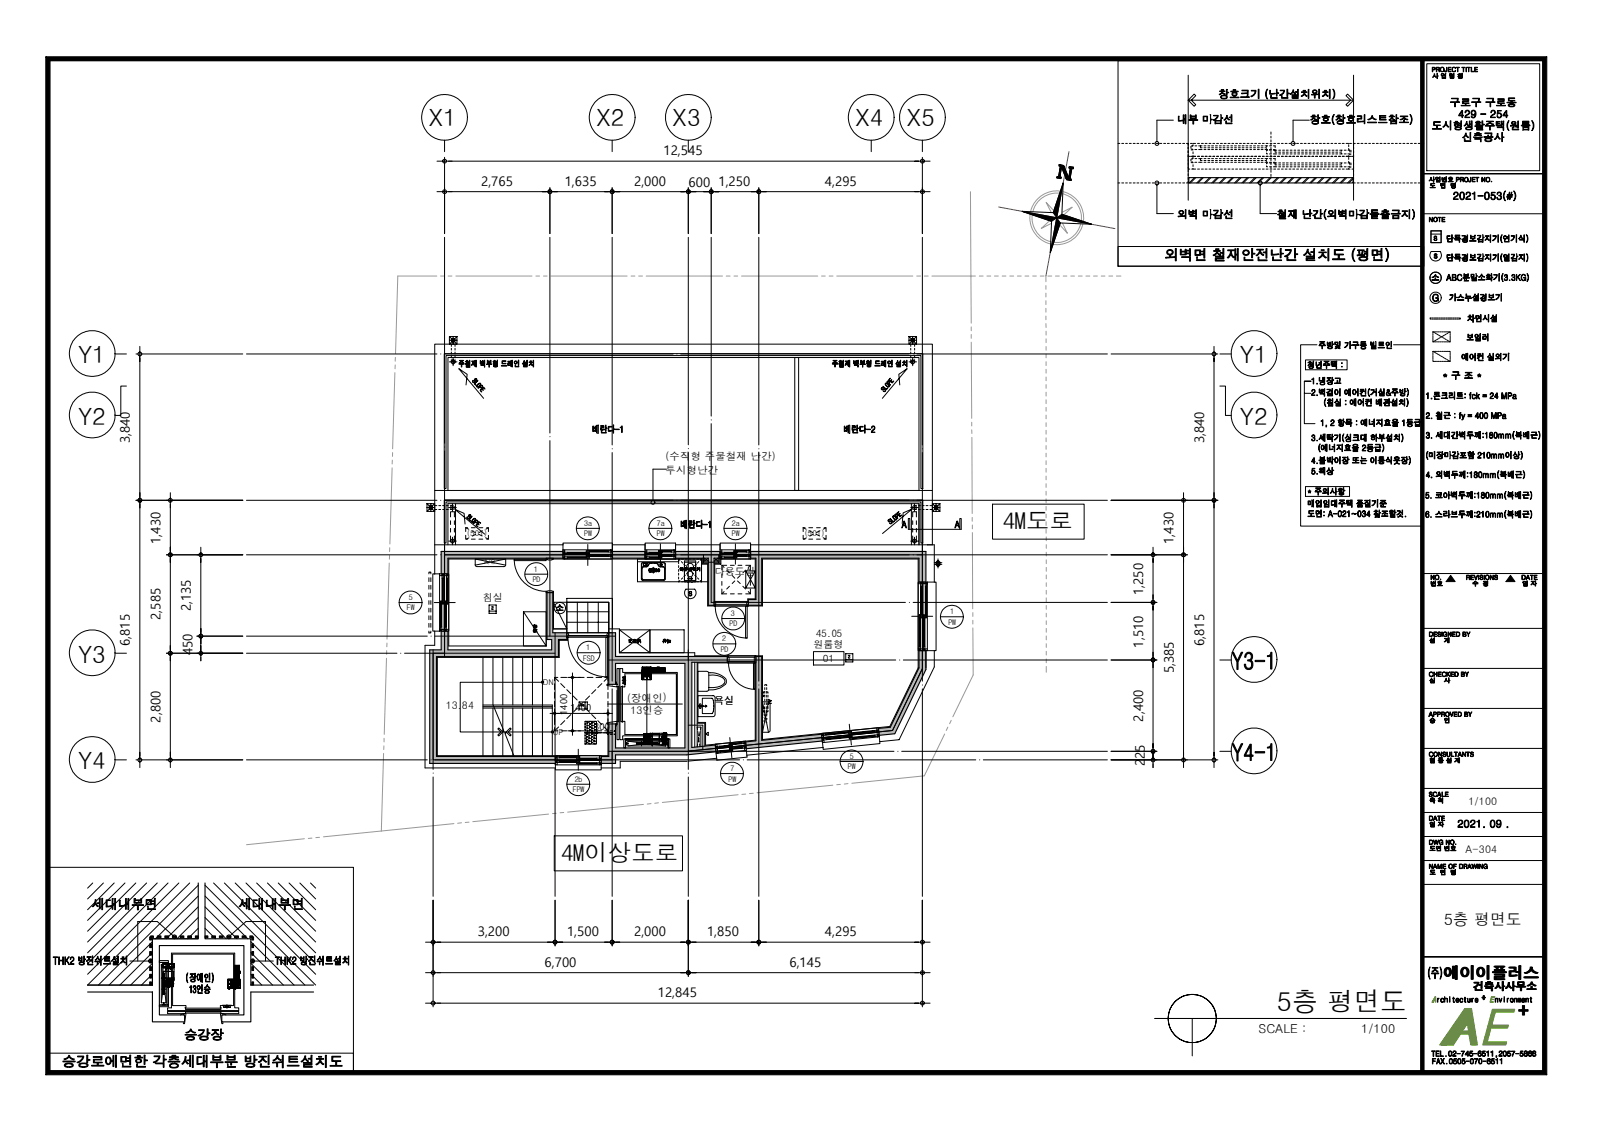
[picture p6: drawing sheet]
<svg xmlns="http://www.w3.org/2000/svg" width="420mm" height="297mm" viewBox="0 0 420 297" stroke-linecap="round" stroke-linejoin="round" font-family="sans-serif">
<defs><g id="words">
<text font-size="6.9" x="335" y="265.4">5층 평면도</text>
<g font-size="6.2">
<text x="112.6" y="33.1">X1</text>
<text x="156.5" y="33.1">X2</text>
<text x="176.5" y="33.1">X3</text>
<text x="224.5" y="33.1">X4</text>
<text x="238" y="33.1">X5</text>
<text x="20.5" y="95.4">Y1</text>
<text x="325.4" y="95.4">Y1</text>
<text x="20.5" y="111.5">Y2</text>
<text x="325.4" y="111.5">Y2</text>
<text x="20.5" y="173.9">Y3</text>
<text x="20.5" y="201.9">Y4</text>
</g>
<g font-size="6.1">
<text x="263.2" y="138.9">4M도로</text>
<text x="147.3" y="226">4M이상도로</text>
</g>
<text font-size="4.1" x="378.9" y="242.7">5층 평면도</text>
<g font-size="3.5">
<text x="174.1" y="40.8">12,545</text>
<text x="126.3" y="48.8">2,765</text>
<text x="148.2" y="48.8">1,635</text>
<text x="166.4" y="48.8">2,000</text>
<text x="180.7" y="49.2">600</text>
<text x="188.6" y="48.8">1,250</text>
<text x="216.5" y="48.8">4,295</text>
<text x="34.1" y="116.3" transform="rotate(-90 34.1 116.3)">3,840</text>
<text x="316" y="116.3" transform="rotate(-90 316 116.3)">3,840</text>
<text x="42.1" y="142.7" transform="rotate(-90 42.1 142.7)">1,430</text>
<text x="308" y="142.7" transform="rotate(-90 308 142.7)">1,430</text>
<text x="50.1" y="160.4" transform="rotate(-90 50.1 160.4)">2,135</text>
<text x="300" y="156.1" transform="rotate(-90 300 156.1)">1,250</text>
<text x="42.1" y="162.6" transform="rotate(-90 42.1 162.6)">2,585</text>
<text x="34.1" y="169.5" transform="rotate(-90 34.1 169.5)">6,815</text>
<text x="50.5" y="172" transform="rotate(-90 50.5 172)">450</text>
<text x="300" y="169.9" transform="rotate(-90 300 169.9)">1,510</text>
<text x="316" y="169.5" transform="rotate(-90 316 169.5)">6,815</text>
<text x="308" y="176.7" transform="rotate(-90 308 176.7)">5,385</text>
<text x="42.1" y="189.6" transform="rotate(-90 42.1 189.6)">2,800</text>
<text x="300" y="189.4" transform="rotate(-90 300 189.4)">2,400</text>
<text x="300.4" y="201.1" transform="rotate(-90 300.4 201.1)">2</text>
<text x="300.4" y="199.2" transform="rotate(-90 300.4 199.2)">25</text>
<text x="125.4" y="245.7">3,200</text>
<text x="148.8" y="245.7">1,500</text>
<text x="166.4" y="245.7">2,000</text>
<text x="185.5" y="245.7">1,850</text>
<text x="216.5" y="245.7">4,295</text>
<text x="142.9" y="253.7">6,700</text>
<text x="207.2" y="253.7">6,145</text>
<text x="172.6" y="261.7">12,845</text>
</g>
<g font-size="3.2">
<text x="330.3" y="271.1">SCALE :</text>
<text x="357.2" y="271">1/100</text>
</g>
<g font-size="2.8">
<text x="174.7" y="124.2">투시형난간</text>
<text x="174.7" y="120.8">(수직형 주물철재 난</text>
<text x="199.8" y="120.8">간)</text>
<text x="164.6" y="184.1">(장애인)</text>
<text x="117" y="186.1">13.</text>
<text x="121.2" y="186.1">84</text>
<text x="165.4" y="187.2">13인승</text>
<text x="385.4" y="211.2">1/100</text>
<text x="384.6" y="223.7">A-304</text>
</g>
<text font-size="2.7" x="214.2" y="167.2">45.05</text>
<g font-size="2.6">
<text x="187.6" y="150.9">다용도실</text>
<text x="126.7" y="157.7">침실</text>
<text x="213.5" y="169.9">원룸형</text>
<text x="215.9" y="173.7">01</text>
<text x="187.4" y="184.7">욕실</text>
</g>
<g font-size="2.5">
<text x="148.8" y="187.6" transform="rotate(-90 148.8 187.6)">1400</text>
<text x="149.7" y="186.5">1400</text>
<text x="156" y="191.6">300</text>
</g>
<g font-size="2.1">
<text x="122.6" y="140.8">(501)</text>
<text x="211.2" y="140.8">(501)</text>
<text x="142.5" y="179.7">DN</text>
<text x="145.1" y="192.9">UP</text>
</g>
<g font-size="2">
<text x="153.3" y="138">3a</text>
<text x="172.4" y="138">7a</text>
<text x="192.1" y="138">2a</text>
<text x="153.3" y="140.7">PW</text>
<text x="172.4" y="140.7">PW</text>
<text x="192.1" y="140.7">PW</text>
<text x="140.1" y="150">1</text>
<text x="139.8" y="152.7">PD</text>
<text x="106.8" y="160.2">FW</text>
<text x="107.3" y="157.4">5</text>
<text x="191.8" y="161.6">3</text>
<text x="249.4" y="161.2">1</text>
<text x="191.5" y="164.4">PD</text>
<text x="248.9" y="163.9">PW</text>
<text x="153" y="173.4">FSD</text>
<text x="153.8" y="170.6">1</text>
<text x="189.1" y="171">PD</text>
<text x="189.5" y="168.3">2</text>
<text x="191.7" y="202.4">7</text>
<text x="222.5" y="201.9">PW</text>
<text x="223.1" y="199.2">5</text>
<text x="150.3" y="207.9">FPW</text>
<text x="150.8" y="205.1">2b</text>
<text x="191.2" y="205.1">PW</text>
</g>
<g font-size="1.6">
<text x="127" y="148">A/C</text>
<text x="201.5" y="189.8" transform="rotate(-90 201.5 189.8)">A/C</text>
</g>
</g></defs>
<g fill="#bababa">
<path d="M177.3 144.7h11.7v1.8h-1.6v12.3h-1.5v-12.3h-8.6z" fill-rule="evenodd"/>
<path d="M241.2 170.7h1.8v5l-8.2 16.8-4.1 .5-.2-1.9 3.1-.3 7.6-15.5z" fill-rule="evenodd"/>
<path d="M198.4 172.3h1.5v22l15.7-1.6 .2 1.7-20 2.1-.1-1.8 2.7-.3z" fill-rule="evenodd"/>
<path d="M159.8 166h1.7v6.3h29.4v1.5h-9.3v22.3l6.1-.6 .2 1.8-7.6 .8h-18.8v2.2h-3.7v-1.8h2v-8.5h1.7v6.3h18.2v-22.2h-18.2v5.5h-1.7z" fill-rule="evenodd"/>
<path d="M115.8 165.6h1.8v4.9h27.2v-2.7h-1.2v-12.3h1.5v10.5h3.7v1.8h-2.2v4.5h-32v26.2h31.2v1.8h-33v-29.8h3z" fill-rule="evenodd"/>
<path d="M115.8 144.7h31.9v1.8h-30.1v4.1h-1.8z" fill-rule="evenodd"/>
<path d="M197 144.7h46v8h-1.8v-6.2h-41.3v12.3h-3.5v-1.5h2v-10.8h-1.4z" fill-rule="evenodd"/>
<path d="M160.7 144.7h8.6v1.8h-8.6z" fill-rule="evenodd"/>
</g>
<g fill="none" stroke="#000" stroke-width=".26">
<path d="M13.1 15.9h391.8v265.1h-31.3v-265.1v265.1h-360.5zM374.4 16.7h29.7v28.1h-29.7zM114.7 42.3h129.4M114.7 50.3h73.9M116.7 41.3v20M144.3 49.3v12M160.7 49.3v12M180.6 49.3v12M186.6 49.3v12M197.1 50.3h47M199.1 49.3v12M242.1 41.3v20"/>
<path d="M268.2 55.5l8.2 .3 2.6-7.8-.3 8.2 7.8 2.6-8.2-.3-2.7 7.8 .4-8.2zM278 43.2l1.1 .2 1.4 3.3 .4-2.6h-.4l.1-.4 1.1 .2-.1 .4-.3-.1-.5 2.7 .3 .1v.4l-1.2-.2-1.3-3.3-.5 2.5 .4 .1-.1 .4-1.1-.3 .1-.3 .4 .1 .5-2.8h-.4zM373.6 56.1h31.3M373.6 45.6h31.3M144.3 62.3v51.3M160.7 62.3v54.5M180.6 62.3v54.4M186.6 62.3v46.9M199.1 62.3v54.5M242.1 62.3v54.5M35.7 92.9h28M36.7 90.9v110.5"/>
<path d="M291.6 92.9h28M318.6 90.9v110.5M144.3 115.6v51.3M144.3 114.6h.1M160.7 118.7v60M160.7 117.8h.1M180.6 118.7v83.2M180.6 117.7h.1M186.6 111.2v46.9h51M186.6 110.2h.1M199.1 117.8h.1M199.1 118.7v60"/>
<path d="M242.1 117.8h.1M242.1 118.7v60M35.7 131.3h28M44.7 129.3v72.1M64.7 131.3h50M115.7 131.3h.1M116.6 131.2h125.6v11.3h-.5v-10.8h-124.6v10.8h-.5zM116.7 131.3h60M177.6 131.3h.1M178.6 131.3h60M239.6 131.3h.1M240.6 131.3h50"/>
<path d="M291.6 131.3h28M310.6 129.3v72.1M43.7 145.6h20M52.7 143.6v29.8M64.7 145.6h50M114.1 143v-14.3h3.5h127.1v14.3M114.1 143h33.6M114.1 143v7.7M115.7 145.6h.1M116.7 145.6h60M117.6 143v-10.8h123.6v10.8M124.7 146.7l8 1.6"/>
<path d="M124.7 146.7h8v1.6l-.4 .4h-7.2l-.4-.5zM128.4 158.7h1.8v2.2h-1.8zM129 159.3h.5l-.5 .5h.5M132.7 146.7l-8 1.6M135 146.8a8.4 8.4 0 0 0 8.3 8.4v14.3M135 146.8h8.3v.3h-8.3zM143.3 146.7h-25.5v22.8h25.5M143.3 146.5h1.9v.3l-1.4 .1v-.1h-.5zM143.3 155.2l1.6-.2 .3 .2v.3h-1.9zM145.2 158h3.6v7h-3.6zM145.2 146.7h38.9M145.2 155.2v9.8"/>
<path d="M145.2 158l3.6 7M148.8 158h11v8h-11zM148.8 158h11v7h2.8v6.3h19.7v.8h17.8v22l33.4-3.5 7.5-15.4M148.8 158v-1h11.9v8M151.5 158v8M154.3 158v8M157 158v8M159.8 158v8h.9M160.7 143h8.6M167.3 146.7v6h18.4M168.4 147.7h6.1l.1 4.4-.3 .2-5.9-.1zM168.5 147.7l6 .1v4.3h-6z"/>
<path d="M168.6 148.9l1.4-.3 .7-.8h1.4l.5 .3 .3 .5 1.4 .3 .1 3.1-5.7 .1-.2-.2zM170.7 149.6h1.6M171 147.7l-.6 .1-.6 .8-1.2 .2-.2 .5M171.4 148.8v1.6M171.9 147.7l.6 .1 .6 .8 1.2 .2 .2 .5M177.3 143h11.7M177.6 145.6h.1M178.1 146.7v.7h-10.8M178.1 150.4v.5M178.1 151.4v.5M178.1 146.7l.3 .3M178.1 147.4v.5"/>
<path d="M178.1 148.4v.5M178.1 149.4v.5M178.3 146.7h-.2v.2M178.4 152.3l-.3 .4v-.3M178.6 145.6h60M178.8 147.4l.4 .3M179.2 151.6l-.4 .4M179.5 148.1l.4 .3M179.6 147.5h3v4.8h-3zM179.6 147.2h3v5.5h-.3M179.6 147.2v5.5h.3M179.9 150.9l-.4 .4"/>
<path d="M180 154.6h2.3a1.52 1.52 0 0 1-.1 2.1 1.52 1.52 0 0 1-2.1 0 1.52 1.52 0 0 1-.1-2.1zM180.2 148.8l.4 .3M180.3 152.8h.5M180.5 150.2l-.3 .3M180.9 149.5l.4 .4M181.3 149.5l-.4 .4M181.6 150.2l.4 .3M181.9 152.8h-.5M182 148.8l-.4 .3M182.3 150.9l.4 .4M182.7 148.1l-.4 .3M183 151.6l.4 .4"/>
<path d="M183.4 147.4l-.4 .3M183.9 146.7h.2v.2M184.1 152.4v.3h-.2M184.1 146.7l-.3 .3M184.1 148h1.6v11M184.1 146.7v6l-.3-.4M184.3 146.5v1.3h1.6M184.6 145.6v1.9h4.1v-1.9M184.9 146.5l1 .7h-1zM185.7 159h14.4v-12.3h40.9v28.6M185.9 146.5l-1 .7M187.4 157.8h.3l.1 .5-.1 .7h-.3z"/>
<path d="M187.4 147.2l1-.7v.7zM187.4 146.5l1 .7M187.6 157.8v-9.8h1.6v-1.3h9v10.4h-1.9v.7M187.7 159a8.4 8.4 0 0 0 8.4 8.4M187.7 157.8h8.4M187.8 158.6h8.2M189 146.5v1.3h-1.6M195.7 159h.4v8.4h-.4zM196.1 157.8h.3v1.2h-.3l-.1-.4zM197 143h48.2v9.7M238.6 158.1h.1M239.6 158.1h51"/>
<path d="M239.6 145.6h.1M240.6 145.6h50M291.6 145.6h20M291.6 158.1h12M302.6 143.6v57.8M373.6 150.5h31.3M380.7 151l1.2 1.6h-2.4zM396.4 151l1.2 1.6h-2.4zM43.7 171.4h20M51.7 166.9h12M64.7 171.4h39.5M64.7 166.9h47.4"/>
<path d="M105.2 171.4h.1M106.2 171.4h39.5M113.1 166.9h.1M113.7 170.5v31.4M114.1 165.6v3.7h-2.6v32.2h34.3M114.1 166.9h47.4M126.7 172.5v25.8M128.4 160.4h1.8M129.4 172.5v12.5M131.9 172.5v12.5M134.6 172.5v12.5M137.2 172.5v12.5"/>
<path d="M137.4 160.5l5.9 9h-5.9v-9h5.9v9M139.7 172.5v12.5M142.4 179h-21.6v13.1h24.1M142.4 172.5v25.8M145.2 165h3.6M145.5 177.8v.8M145.5 179.4v1.5M145.5 177.8l1.1 1M145.5 177.8h.9M145.7 166v33.6M147.2 179.4l1 1M147.2 177.8h1.5"/>
<path d="M148.8 166h.2l.2 .5-.2 .7h-.2zM148.8 165v1M148.8 160.5h11M148.8 163.3h11M148.8 167.2h11M148.9 167.2v.8h-2.1v4.5h-32v25.8h44.8v-12.3M149 177.8h4.3M149.1 167.2a10.5 10.5 0 0 0 10.4 10.4M149.1 166h10.4M149.2 166.8h10.1M150.2 176.6v16.4M154.1 177.8h1.5"/>
<path d="M156.4 177.8h1.5M157.9 179.4l-1 1M158.7 177.8h.9v.8M159 167.2h.5v10.4h-.5zM159.5 166h.3v1.2h-.3v-.4h-.2zM159.6 167.2v13.7M159.6 177.8l-1.1 1M159.8 179.6h-.5v.3l2.6 .4v-.7h-.4M159.8 173.2h75.3M160.7 179.7h.1M161.5 178.8l.4 .8v-4.2h.6v18.7h-.6v-4.2l-.4 .9M162.7 175.4h.7v1h14.4v16.7h-14.4v1h-.7z"/>
<path d="M163.3 178.5h1M163.4 180v.3h.6v-3.5h13.5v15.9h-13.5v-3.4h-.6v.3M163.5 177.6h.5v1.8h-.5zM163.5 177.6l.5 1.8M164 177.4l.1 2.2zM164 177.6l-.5 1.8M168.4 176.2v.2M168.4 177.8v.2M168.4 176.4h.3M168.4 176.2h.1M168.4 177.9h.3M168.4 177.8h.1"/>
<path d="M168.4 176.2l.1 .2M168.4 177.8l.1 .2M168.4 176.4h.1M168.4 178h.1M168.5 176.2l-.1 .2M168.5 177.8l-.1 .2M168.5 175.9v2.5M168.5 175.1v2.4M168.6 175.9v2.4h2.3v-1.7h-.3v-.7h-2h2.2M168.6 175.6v2.8h2.2M168.6 175.1h2.2v.5h-2.2M168.6 178.4v-3.3v3.3"/>
<path d="M168.6 175.1v3.3M168.6 177.4h2M168.6 175.1v.5M168.6 175.4l.1 .1M168.7 176.3h-.3h.3M168.7 177.8h-.3h.3M168.7 178.3v-3.2h2.1v3.3M168.7 175.7h2.1M168.7 178.3h2.1M168.7 176.3h-.4M168.7 177.8l-.4 .1M168.9 177.2v.3"/>
<path d="M168.9 176.9h2M169 175.9h1.5v.8h-1.5zM169 177.5h1.5v.8h-1.5zM169.1 176.7v.3M169.2 175.7h1.1v.7h-1.1zM169.3 175.7l.3 .1zM169.3 175.8l.4 .1v.4h.1v-.4l.4-.1M169.3 175.8v-.2l.9 .2M169.4 175.8l.2 .1M169.4 175.5h.2M169.4 177.2v.3M169.4 175.7v-.4l.1 .4"/>
<path d="M169.4 175.8v.1M169.4 176.1h.1M169.5 175.4v.4M169.5 176v.1M169.5 175.8h.1M169.5 175.4h-.1l.2 .2-.3-.1M169.5 175.8v.1M169.6 175.8h-.2h.2M169.6 175.8v.1M169.6 175.8l-.2 .1M169.6 175.8h.1M169.6 176.7v.3"/>
<path d="M169.6 176.3h.3M169.6 177.9h.3M169.7 177.8l.1 .2zM169.7 176.2l.1 .2zM169.7 176.3h.1M169.7 177.1h.1M169.7 177.8l.1 .1M169.7 176.3l.1 .1M169.7 177.1l.1 .1M169.7 177l.1 .1M169.8 175v20.3M169.8 177l-.1 .2z"/>
<path d="M169.8 177.1h.1M169.8 177h.1M169.8 177.1v.1M169.8 177v.1M169.9 177.2v.3M169.9 175.4h.2h-.1M169.9 175.8l.2 .1zM169.9 175.8h.2zM169.9 175.7l.2 .1zM169.9 175.5h.2M169.9 175.5h.2zM169.9 175.5h.3"/>
<path d="M169.9 175.5l.2 .1M169.9 175.4v.1M170 175.7v-.4l.1 .4M170 175.8v.1M170 176.1h.1h-.7M170 175.3v.5M170 176v.1M170.1 175.8v.1M170.1 176.7v.3M170.2 175.8h.1M170.4 177.2v.3M170.6 175.9v.7h.2v1.7h-2.1"/>
<path d="M170.6 176.7v.3M170.8 175.4l-2.2 .1M170.8 175.1v3.3M170.9 175.3h3.7v1.2h-3.7h3.7M170.9 175.1v1.4M170.9 176.4h3.7M170.9 175.3h3.7M171 175.4h3.5M171 175.9h3.5M171 175.6h3.5M171 176.1h3.5M171.2 175.6v.1z"/>
<path d="M171.2 176.1v.1zM171.2 175.5v.8M171.5 175.9l.1 .1M171.5 175.3v.1M171.5 175.9h.1M171.5 176h1.3M171.5 175.5v.7M172.5 175h.6v.3h-.6zM172.7 176.3v.1M172.8 175.3v1.2M172.8 176.3v.1M173.9 175.8l.1 .2-2.5-.1"/>
<path d="M173.9 175.5v.7M174 175.8h-2.5l.1 .1M174.3 175.6v.1zM174.3 176.2h.1M174.3 175.5v.7M174.5 176.3l-3.5 .1h3.5v-1.1h-3.5v1.1M182.3 173.8v22.2M183 173.8v22.2l.1-.8M183.1 173.9h15.1v20.3l-13 1.3v-5.9h-2.1zM183.1 176.2h2.4l.4 .2a6 6 0 0 1 4.6 1.8l.1 .7a3.1 3.1 0 0 1-2.6 2l-2 .2-.5 .3h-2.4zM186 176.5v4.6M186 177.2a4.2 4.2 0 0 1 4.2 1.2v.3a2.21 2.21 0 0 1-2.3 1.6l-1.9 .1"/>
<path d="M190.9 172.1h.3v.4h.1l-.1 1.4h-.3zM191.2 173.9a6.9 6.9 0 0 0 6.9 6.9M191.3 172.5h6.7M191.3 173.6h6.7M197.7 173.9h.4v6.9h-.4zM198.1 172.1h.3v1.8h-.3l-.1-.3zM199.1 179.7h.1M200.7 179.9v-.2h.5v.2M213.5 171h8v3.5h-8zM222 171.5h1.8v2.2h-1.8zM222 173.1h1.8M222.6 172.1h.5l-.5 .5h.5"/>
<path d="M236.1 173.2h.1M237.1 173.2h53.5M242.1 175.5l-7.9 16.2-53.6 5.4M242.1 179.7h.1M245.2 170.7v4.3l-9.2 19.1-5.1 .5M291.6 173.2h12M373.6 175.4h31.3M373.6 164.9h31.3M35.7 199.4h28M64.7 199.4h47.4M113.1 199.4h.1M114.1 199.4h80"/>
<path d="M126.7 185.4h18.2M126.7 185h18.2v13.3M126.7 185.8h18.2M129.4 185.8v12.5M131.9 185.8v12.5M134.6 185.8v12.5M137.2 185.8v12.5M139.7 185.8v12.5M144.4 187.2h16.3M145.5 190.9v.9h.9M145.5 181.7v1.5M145.5 184v1.5"/>
<path d="M145.5 186v4.1M146.6 190.8l-1.1 1M147.2 191.8h1.5M148.2 189.1l-1.1 1.1M148.8 181l1 1M149 191.8h4.3M149.8 187.5l-1 1.1M150.4 182.6l1.1 1.1M151.5 185.8l-1.1 1.1M152 184.2h2.1v1.9h-2.1zM152 184.2l1.1 1.1M152.5 184.8v.5l.5-.5v.5"/>
<path d="M153.1 184.2l-1.1 1.1M153.5 184.2v1.9M153.5 192.3h3v2.9h-3zM153.5 189.3h3v3h-3zM153.5 189.9l.2 .1-.2 .1M153.5 190.7l.2 .1h-.2M153.5 191.4l.2 .1-.2 .1M153.5 192.2l.2 .1M153.5 195.2h.1M153.5 194.4l.1 .1M153.5 193.7h.1M153.5 193h.1"/>
<path d="M153.7 189.3l-.2 .1M153.7 185.8l1 1.1M153.9 194.7l.4 .1-.4 .2zM153.9 193.9l.4 .2-.4 .2zM153.9 193.2l.4 .1-.4 .3zM153.9 192.4l.4 .2-.4 .2zM154 189.4l.3 .2-.3 .2zM154 190.2l.3 .2-.3 .1zM154 190.9l.3 .2-.3 .2zM154 191.7l.3 .2-.3 .2zM154.1 191.8h1.5M154.6 195.2v-.2l.2 .2"/>
<path d="M154.6 194.3l.3 .2-.3 .2zM154.6 193.6l.3 .1-.3 .2zM154.6 192.8l.3 .2-.3 .2zM154.6 192.3h.2M154.7 189.3v.1l.3-.1M154.7 189.8l.3 .2-.3 .2zM154.7 190.5l.3 .3-.3 .1zM154.7 191.3l.3 .2-.3 .2zM154.7 192.3v-.2l.3 .2M154.7 182.6l-1 1.1M155.2 192.4l.3 .2-.3 .2zM155.2 194.7l.3 .1-.3 .2z"/>
<path d="M155.2 193.9l.3 .2-.3 .2zM155.2 193.2l.3 .1-.3 .3zM155.3 187.5l1 1.1M155.3 189.4l.4 .2-.4 .2zM155.3 190.2l.4 .2-.4 .1zM155.3 190.9l.4 .2-.4 .2zM155.3 191.7l.4 .2-.4 .2zM155.4 192.3h5.3M155.9 195.2v-.2l.2 .2M155.9 194.3l.3 .2-.3 .2zM155.9 193.6l.3 .1-.3 .2zM155.9 192.8l.3 .2-.3 .2z"/>
<path d="M155.9 192.3h.2M156 189.3v.1l.3-.1M156 189.8l.3 .2-.3 .2zM156 190.5l.3 .3-.3 .1zM156 191.3l.3 .2-.3 .2zM156 192.3v-.2l.3 .2M156.3 181l-1 1M156.4 191.8h1.5M156.5 194.7v.3M156.5 193.9v.4M156.5 193.2v.3M156.5 192.4v.3"/>
<path d="M156.5 191.1h.1M156.9 189.1l1 1.1M158.5 190.8l1.1 1M159.5 192.5v.2h.2M159.5 191.8v.2M159.5 184.7h19.6M159.6 190.9v.9h-.9M159.6 181.7v1.5M159.6 184v1.5M159.7 191.8h-.2l.3 .1M159.8 192.6l-.3 .1M159.8 197.1h74.8"/>
<path d="M160.2 192.7h.5M160.2 191.8h.5M160.2 192.2l.5 .2M160.7 180.8v54.4M160.7 192.2l-.5 .2M161.1 192.6l.4 .1M161.2 191.8h.3v.2M161.5 192.5v.2h-.3M161.5 191.8l-.4 .1M161.5 190h.4v-.7l-2.6 .4v.3h.5M161.9 181.1v9.1M162 180.1h.3v9.3h-.3z"/>
<path d="M163 180.1h.4v9.3h-.4zM163.7 193.9h.5v2.4h-.5zM164.1 193.9v2.4M164.2 193.9h11.1v.4h-11.1zM164.2 194.7l.1 .4h.5M164.2 194.7h.1M164.2 194.7v.8l.1-.3M164.2 193.9h11.1M164.3 195.2h.1M164.3 195.2h.2M164.5 195.2h.3M164.8 195.1v.1"/>
<path d="M164.8 194.5l9.9 1.2M164.8 194.5h9.9v1.2h-9.9zM167 195.1h1M167.1 195.2v.1M167.1 195h5.3M167.1 194.9h2.4M167.1 194.9h.1M167.1 195.2l2.5 .2-2.5-.1M167.1 194.9h2.5M167.1 195v.2M167.1 195.2h.1M167.1 194.9l.1 .1"/>
<path d="M168.2 195.1h.3M168.4 194.5v1.2M168.6 193.8h2M168.7 195.1h2.1M169 194.6h.1M169 193.1l-.1 1h.1M169 193h.1M169 192.7v.3M169 193.2v1.4M169 192.6v.1M169 194.7v.5M169 194v1.1h1.4"/>
<path d="M169 192.7h1.4M169 192.6l.1 1.4h-.2M169 193.1v.1M169 192.6h1.4M169 193.6h.1M169 194.2h.1M169.1 193.7l-.2 .1M169.2 192.7v2.4zM169.2 192.7v2.4M169.3 192.7l.1 2.4zM169.5 192.7v2.4zM169.5 195v-2.3v2.6h-2.4"/>
<path d="M169.5 195.3h.1M169.5 195.2h.1M169.5 194.9v.1M169.6 192.7v2.4zM169.6 195h-2.5M169.7 192.7v2.3zM169.7 195h.1M169.7 193.7l-.4 .2 .9-.1M169.7 193.7h.1M169.7 192.7v2.4zM169.7 192.8h.1M169.7 193.7v-.4h.1v.4l.4 .1"/>
<path d="M169.8 195h.1M169.8 192.7v2.4M169.8 192.7l.1 2.4M169.9 192.7v2.3M169.9 195h2.5M170 195.3l2.4 .1M170 195.2v.1M170 195.2h.1M170 195v.1M170 195v-2.3v2.5M170.1 192.8h.1M170.1 192.7v2.4"/>
<path d="M170.1 192.7v2.3M170.2 192.7v2.4zM170.2 193.8h.1M170.3 192.7v2.3zM170.3 192.7v2.4zM170.4 192.6v2.5M170.4 192.7v2.4M170.4 192.7h-1.3v2.4M170.4 192.7v2.3M170.4 193.4h.4M170.4 194.4h.4M170.5 192.6h-1.5"/>
<path d="M170.5 194.4l.1-.1v.1M170.5 193.4l.2-.1-.1 .1M170.6 194.3v.1zM170.6 193.3v.1zM170.6 193.2v.3M170.6 194.2v.3M170.8 192.4v.7M170.8 192.5v2.8l-.4-.1M170.8 192.5h.1M170.8 192.4l-.4 .2M170.8 195.3h.4M171 195.1h.3"/>
<path d="M171.2 192.5h1.8v2.7h-5.9M171.2 193h.1M171.2 192.4v3.3M171.2 192.4h-.4M171.2 194.7v.1M171.5 195.1h1M172.3 194.9l.1 .5M172.3 195.2h.1M172.3 195l.1 .1M172.3 194.9h.1M172.4 194.9h-2.5M172.4 194.9h-2.5l.1 .1"/>
<path d="M172.4 194.9h.1M173.5 193.4h.3M173.5 194.4h.3M173.6 193.4l.2-.1-.2 .1M173.6 194.3l.1 .1zM173.6 194.4h.2h-.2M173.6 193.3l.1 .1zM173.7 193.2v.3M173.7 194.2v.3M173.8 192.4v2.9M174 195.3h.9M174 194.1v1.2"/>
<path d="M174 192.4v1.2zM174 194.1h.9M174 194.1h.8M174.2 193.6h.6h-.6M174.2 194.1v1.1M174.2 192.5h.1M174.7 194.5l-9.9 1.2M174.8 192.4l.1 .1M174.8 192.4h-.6v1.2M174.8 195.2l.1 .1M174.8 194.1l.1 1.2M174.8 192.4v1.2h-.8"/>
<path d="M174.8 194.1v1.2M174.9 194.1h-.1M175 192.4h-3.8M175 192.4v.1M175 192.5v2.8h-5.1l2.5 .1M175 195.1l-.2 .1h.4l.1 .3M175 195.1h.2l.1-.4v.8M175.3 195.5h.1M175.3 193.9h.5v2.4h-.5zM175.4 193.9v2.4M180.3 199.8h-17.5v1.7h-5M180.6 190.3h3.8v6.4"/>
<path d="M183 189.8h2v6M183.1 191.9l.2 1.2M183.1 182.5h4.1l.4 .3 .1 4.7-.3 .5h-4.3zM183.3 193.5l.2 1.2M183.4 185.2h1.3v.1l-1.3 .1zM183.4 193.6l-.2 1.2M183.6 195.2l.1 .7M183.7 192l-.2 1.2M183.9 190.8l-.1 .7M183.9 190.8v5.1M183.9 190.8h-.9v.7M184.3 185.2v-2h2.6a4.6 4.6 0 0 1 0 4h-2.6v-1.8"/>
<path d="M184.9 185.3h.6M185.2 192.6l.7-.4v.8zM185.2 185v.6M188.1 199l-7.5 .7M195.1 199.4h.1M196.1 199.4h60M199.1 180.8v54.4M200.1 184.1l1.7 .1 .3 .4v7.2l-.4 .4-1.6-.1zM200.1 184.1l1.6 8M200.1 185.4l.6 .5M200.4 186.4v.4h.3M200.4 182.4v.3"/>
<path d="M200.4 185.6v.3M200.7 182.9v-.5l-.6 .5v.5M200.7 180.4v.5M200.7 181.4v.5M200.7 183.4v.5M200.7 184.4v.5M200.7 188.4v.3h.5v-.3M200.7 185.4v.5M200.7 186.4v.5M200.7 187.4v.5M200.7 181.6h-.3v.3M201.2 180.4v.5"/>
<path d="M201.2 181.4v.5M201.2 182.4v.5M201.2 183.4v.5M201.2 184.4v.5M201.2 185.4v.5M201.2 186.4v.5M201.2 187.4v.5M201.2 181.6h.3v.3M201.5 182.4v.5M201.5 183.4v.5M201.5 184.4v.5M201.5 186.4v.4h-.3"/>
<path d="M201.5 185.4v.5M201.7 184.2l-1.6 8M216 196.1l-20 2.1M235.6 197.1h.1M236.6 197.1h54M242.1 180.8v54.4M257.1 199.4h.1M258.1 199.4h32.5M291.6 197.1h12M291.6 199.4h28M373.6 185.9h31.3M373.6 196.4h31.3"/>
<path d="M113.7 203.9v31.3M113.7 202.9h.1M145.7 201.6v33.6M145.7 200.6h.1M180.6 202.9h.1M180.6 203.9v31.3M373.6 206.9h31.3M373.6 213.2h31.3M373.6 219.5h31.3M113.7 236.2v28M145.7 236.2v12M160.7 236.2v12"/>
<path d="M180.6 236.2v20M199.1 236.2v12M242.1 236.2v28M373.6 225.8h31.3M373.6 232.1h31.3M111.7 247.2h132.4M111.7 255.2h132.4M373.6 251.1h31.3M111.7 263.2h132.4"/>
<circle cx="116.7" cy="50.3" r=".5"/>
<circle cx="116.7" cy="42.3" r=".5"/>
<circle cx="144.3" cy="50.3" r=".5"/>
<circle cx="160.7" cy="50.3" r=".5"/>
<circle cx="180.6" cy="50.3" r=".5"/>
<circle cx="186.7" cy="50.3" r=".5"/>
<circle cx="199.1" cy="50.3" r=".5"/>
<circle cx="242.1" cy="50.3" r=".48"/>
<circle cx="242.1" cy="42.3" r=".48"/>
<circle cx="36.7" cy="92.9" r=".5"/>
<circle cx="318.6" cy="92.9" r=".5"/>
<circle cx="36.7" cy="131.3" r=".5"/>
<circle cx="44.7" cy="131.3" r=".5"/>
<circle cx="310.6" cy="131.3" r=".5"/>
<circle cx="318.6" cy="131.3" r=".5"/>
<circle cx="44.7" cy="145.6" r=".5"/>
<circle cx="52.7" cy="145.6" r=".5"/>
<circle cx="169.2" cy="148.2" r=".34"/>
<circle cx="169.2" cy="148.2" r=".4"/>
<circle cx="169.8" cy="148" r=".09"/>
<circle cx="171.5" cy="149.6" r=".5"/>
<circle cx="171.5" cy="149.6" r=".58"/>
<circle cx="173.5" cy="148.2" r=".27"/>
<circle cx="173.5" cy="148.2" r=".22"/>
<circle cx="180.7" cy="151.8" r=".19"/>
<circle cx="180.7" cy="151.8" r=".15"/>
<circle cx="181.1" cy="148.7" r=".9"/>
<circle cx="181.1" cy="150.6" r=".75"/>
<circle cx="181.5" cy="151.8" r=".14"/>
<circle cx="181.5" cy="151.8" r=".18"/>
<circle cx="302.6" cy="158.1" r=".5"/>
<circle cx="302.6" cy="145.6" r=".5"/>
<circle cx="310.6" cy="145.6" r=".5"/>
<circle cx="44.7" cy="171.4" r=".5"/>
<circle cx="52.7" cy="166.9" r=".5"/>
<circle cx="52.7" cy="171.4" r=".5"/>
<circle cx="142.4" cy="179" r=".27"/>
<circle cx="150.2" cy="177.8" r=".3"/>
<circle cx="168.9" cy="177.4" r=".09"/>
<circle cx="168.9" cy="177.4" r=".22"/>
<circle cx="169.1" cy="176.9" r=".1"/>
<circle cx="169.1" cy="176.9" r=".22"/>
<circle cx="169.4" cy="177.4" r=".1"/>
<circle cx="169.4" cy="177.4" r=".23"/>
<circle cx="169.6" cy="176.9" r=".1"/>
<circle cx="169.6" cy="176.8" r=".24"/>
<circle cx="169.7" cy="176.3" r=".1"/>
<circle cx="169.8" cy="177.9" r=".09"/>
<circle cx="169.9" cy="177.4" r=".22"/>
<circle cx="169.9" cy="177.4" r=".1"/>
<circle cx="170.1" cy="176.9" r=".22"/>
<circle cx="170.1" cy="176.9" r=".1"/>
<circle cx="170.4" cy="177.4" r=".22"/>
<circle cx="170.4" cy="177.4" r=".1"/>
<circle cx="170.6" cy="176.9" r=".1"/>
<circle cx="170.6" cy="176.9" r=".22"/>
<circle cx="171.5" cy="175.9" r=".19"/>
<circle cx="173.9" cy="175.9" r=".19"/>
<circle cx="302.6" cy="173.2" r=".51"/>
<circle cx="36.7" cy="199.4" r=".51"/>
<circle cx="44.7" cy="199.4" r=".51"/>
<circle cx="145" cy="192.1" r=".28"/>
<circle cx="145.5" cy="187.2" r=".29"/>
<circle cx="150.2" cy="191.8" r=".3"/>
<circle cx="156.5" cy="192.2" r=".29"/>
<circle cx="159.6" cy="192.3" r=".29"/>
<circle cx="159.6" cy="187.2" r=".29"/>
<circle cx="183.7" cy="185.7" r=".22"/>
<circle cx="183.7" cy="184.9" r=".22"/>
<circle cx="185.2" cy="185.3" r=".14"/>
<circle cx="302.6" cy="197.2" r=".51"/>
<circle cx="302.6" cy="199.4" r=".51"/>
<circle cx="310.6" cy="199.4" r=".51"/>
<circle cx="318.6" cy="199.4" r=".51"/>
<circle cx="113.7" cy="247.2" r=".51"/>
<circle cx="113.7" cy="255.2" r=".51"/>
<circle cx="145.7" cy="247.2" r=".51"/>
<circle cx="160.7" cy="247.2" r=".51"/>
<circle cx="180.6" cy="247.2" r=".51"/>
<circle cx="180.6" cy="255.2" r=".51"/>
<circle cx="199.1" cy="247.2" r=".51"/>
<circle cx="242.1" cy="247.2" r=".5"/>
<circle cx="242.1" cy="255.2" r=".5"/>
<circle cx="113.7" cy="263.2" r=".51"/>
<circle cx="242.1" cy="263.2" r=".5"/>
</g>
<g fill="none" stroke="#989898" stroke-width=".26">
<path d="M254.7 50.3l.2 34.5M268.2 55.5l18.3 3.3M270.3 56.2a7.1 7.1 0 0 0 5.4 7.8M270.9 56.3a6.5 6.5 0 0 0 4.9 7.1M275.4 58l-2.1 1.9 2.6-1.3M276.5 55.2l-2-2.1 1.3 2.6M278.1 50.7a6.5 6.5 0 0 0-7 4.9M278.3 50.2a7.1 7.1 0 0 0-7.8 5.3M278.8 55.7l2.6-1.3-2.1 1.9M278.8 58.6l1.3 2.6-1.9-2.1M278.9 50.8a6.5 6.5 0 0 1 4.9 7.1M278.9 50.3a7.1 7.1 0 0 1 5.4 7.8"/>
<path d="M279 48l-3.4 18.3M283.6 58.7a6.5 6.5 0 0 1-7 4.9M284.2 58.8a7.1 7.1 0 0 1-7.9 5.3M114.6 72.4h-10.2l-.6 20.4M115.6 72.4h1M117.6 72.4h1M119.6 72.4h20M140.6 72.4h1M142.6 72.4h1M144.6 72.4h20M165.6 72.4h1M167.6 72.4h1"/>
<path d="M169.6 72.4h20M190.6 72.4h1M192.6 72.4h1M194.6 72.4h20M215.6 72.4h1M217.6 72.4h1M219.6 72.4h20M240.6 72.4h1M242.6 72.4h1M244.6 72.4h11.4M257 72.4h1M259 72.4h1"/>
<path d="M261 72.4h1M263 72.4h1M265 72.4h1M267 72.4h1M269 72.4h1M271 72.4h1M273 72.4h1M274.5 72.4v1.5M274.5 74.9v1M274.5 76.9v1M274.5 78.9v1M275 72.4h1"/>
<path d="M277 72.4h1M279 72.4h1M281 72.4h1M283 72.4h1M285 72.4h1M287 72.4h1M289 72.4h1M291 72.4h1M293 72.4h1.2M103.6 97.8l-.6 20M103.7 95.8v1M103.8 93.8l-.1 1"/>
<path d="M254.9 85.8v1M254.9 87.8v1M254.9 89.8l.1 20M274.5 80.9v1M274.5 82.9v1M274.5 84.9v1M274.5 88.9v1M274.5 90.9v1M274.5 92.9v1M274.5 94.9v1M274.5 96.9v1M274.5 98.9v1"/>
<path d="M274.5 86.9v1M103 118.7v1.1M255 112.8l.1 1M255 110.8v1M255.1 114.8v20M274.5 100.9v1M274.5 102.9v1M274.5 104.9v1M274.5 106.9v1M274.5 108.9v1M274.5 110.9v1M274.5 112.9v1"/>
<path d="M274.5 114.9v1M274.5 116.9v1M274.5 118.9v1M102.9 122.8l-.6 19.9M103 120.7l-.1 1.1M255.1 135.8v1M255.2 137.8v1M255.2 139.7l.1 20.1M274.5 120.9v1M274.5 122.9v1M274.5 124.9v1M274.5 126.9v1"/>
<path d="M274.5 128.9v1M274.5 130.9v1M274.5 132.9v1M274.5 134.9v1M274.5 136.9v1M274.5 138.9v1M102.1 147.7l-.5 20M102.2 145.8v.9M102.3 143.7l-.1 1M274.6 140.9v1M274.6 142.9v1M274.6 144.9v1"/>
<path d="M274.6 146.9v1M274.6 148.9v1M274.6 150.9v1M274.6 152.9v1M274.6 154.9v1M274.6 156.9v1M274.6 158.9v1M101.4 172.7l-.6 20M101.5 170.7v1M101.6 168.7l-.1 1M255.3 160.7v1.1M255.3 162.8v.9"/>
<path d="M255.3 164.8l.1 12.3-5.3 11M274.6 160.9v1M274.6 162.9v1M274.6 164.9v1M274.6 166.9v1M274.6 168.9v1M274.6 170.9v1M274.6 172.9v1M274.6 174.9v1.5M100.7 197.7l-.6 20.4M100.8 195.7l-.1 1M100.8 193.7v1"/>
<path d="M247.9 192.6l-5.3 11-19 1.9M248.7 190.8l-.4 .9M249.6 189l-.4 .9M81.9 219.9l-1 .1M83.9 219.7l-1 .1M119.1 216.1l-34.2 3.5M121.1 215.9l-1 .1M123.1 215.7l-1 .1M144 213.6l-19.9 2M146 213.4l-1 .1M148 213.2l-1 .1M168.9 211.1l-19.9 2"/>
<path d="M170.9 210.9l-1.1 .1M172.8 210.7l-1 .1M193.7 208.5l-19.9 2.1M195.7 208.4h-1M197.7 208.2h-1M218.6 206l-19.9 2M220.6 205.8l-1 .1M222.5 205.6l-.9 .1M79.9 220.1l-15.2 1.6"/>
</g>
<path d="M280.5 39.8l-6 32.6M262.1 54.3l30.5 5.7" fill="none" stroke="#f00" stroke-width=".26"/>
<g fill="#000" stroke="#000" stroke-width=".26">
<path d="M268.2 55.5l9.1 1.6-1.3 1zM277.3 57.1l1 1.4-2.7 7.8zM278 43.2l1.1 .2 .2 .4zM278 43.2l1.3 .6-1.4-.2zM278.3 43.6l.3 .1-.5 2.7zM278.3 43.6l-.2 2.8h-.3zM277.3 46.7l1.2-.2-.1 .4zM277.4 46.3l1.1 .2-1.2 .2zM278.6 43.7l.7 .1-.7 .1zM278.6 43.9l.7-.1 1.2 2.9zM278.6 43.9l1.9 2.8h-.8zM279 48l-1.7 9.1-.9-1.3z"/>
<path d="M279.7 46.7h.8l-.1 .2zM280.9 44.1l.4 .1-.5 2.7zM280.9 44.1l-.1 2.8h-.4zM279.7 46.7l1.4 .7-1.2-.2zM279.7 46.7l1.4 .3v.4zM280.5 44.1l1.2-.2-.1 .4zM280.6 43.7l1.1 .2-1.2 .2zM277.3 57.1l1.4-.9 7.8 2.6z"/>
<path d="M12 14.9l1.1 1v265.1l-1.1 1z" fill-rule="evenodd"/>
<path d="M372.8 15.4h.8v266.1h-.8z" fill-rule="evenodd"/>
<path d="M375.9 17.7v1.1l.1-.5a.45 .45 0 0 0 .5 0 .45 .45 0 0 0 .1-.5zM376 17.7l.5 .1v.4h-.5z" fill-rule="evenodd"/>
<path d="M376.4 19.3l-.4 1 .4-.5 .3 .4h.2zM377.1 19.2l.1 1.4v-.6l.2-.1h-.2z" fill-rule="evenodd"/>
<path d="M376.9 17.7v1.1l.2-.5h.5l.2 .5-.2-.6h.1v-.4zM377.1 17.7l.5 .1v.3l-.5 .1z" fill-rule="evenodd"/>
<path d="M378 18.2a.59 .59 0 0 0 1.1 0 .59 .59 0 0 0-1.1 0zM378.2 17.8a.47 .47 0 0 1 .7 .5 .47 .47 0 0 1-.8 .2z" fill-rule="evenodd"/>
<path d="M379.6 17.7v1.1a.26 .26 0 0 1-.4 0 .26 .26 0 0 1 0-.3l.1 .3 .3-.1z" fill-rule="evenodd"/>
<path d="M379.3 19.2v.4h-.3h.3l.1 .4v-.8zM378.2 19.7a.4 .4 0 0 0 .8 0 .4 .4 0 0 0-.8 0zM378.3 19.6a.26 .26 0 0 1 .5 0 .26 .26 0 0 1-.5 0zM378.5 20.1v.5h.9v-.5l-.1 .1h-.8zM378.5 20.3h.8v.2h-.8z" fill-rule="evenodd"/>
<path d="M380.4 19.3h.6v.7h-.6zM380.5 19.4h.4v.5h-.4zM381.2 19.5l.3 .1v.2l-.3 .1h.3l.1 .2v-.9l-.1 .3zM380.7 20.2a.32 .32 0 0 0 .4 .3 .32 .32 0 0 0 .3-.3zM380.7 20.2l.5-.1 .4 .3-.4 .2h-.5l-.2-.2z" fill-rule="evenodd"/>
<path d="M380.1 17.7h.7h-.6v.5h.5l-.5 .1v.4l.6 .1h-.7z" fill-rule="evenodd"/>
<path d="M381.3 17.7a.35 .35 0 0 1 .4-.1 .35 .35 0 0 1 .2 .4 .35 .35 0 0 0-.3-.3 .35 .35 0 0 0-.4 .2 .5 .5 0 0 0 .1 .8 .5 .5 0 0 0 .7-.2 .55 .55 0 0 1-.8 .2 .55 .55 0 0 1-.1-.8z" fill-rule="evenodd"/>
<path d="M382.1 17.7h.9h-.4v1.1l-.1-1.1z" fill-rule="evenodd"/>
<path d="M382.9 19.3l.3 .1zM382.6 19.5l.4 .1-.4 .4 .1 .1 .4-.3 .4 .2-.4-.4 .4-.1zM383.7 19.2l.1 .9zM382.8 20.2h.6l.4 .2a.55 .55 0 0 1-.9 .1zM382.9 20.3a.36 .36 0 0 0 .3 .2 .36 .36 0 0 0 .4-.2z" fill-rule="evenodd"/>
<path d="M383.6 17.7h.9h-.4v1.1l-.1-1.1z" fill-rule="evenodd"/>
<path d="M384.7 17.7l.1 1.1z" fill-rule="evenodd"/>
<path d="M385 17.7h.9h-.4v1.1l-.1-1.1z" fill-rule="evenodd"/>
<path d="M386.1 17.7l.1 1 .6 .1h-.7z" fill-rule="evenodd"/>
<path d="M387 17.7h.7h-.6v.5h.6l-.6 .1v.4l.7 .1h-.8z" fill-rule="evenodd"/>
<path d="M12 14.9h393.9l-1 1h-391.8z" fill-rule="evenodd"/>
<path d="M376.3 31.9v1h1.7l-1.6-.1v-.7h1.6v-.2zM375.9 33.7v.2h2.4v-.2h-1.1v-.6h-.2v.6z" fill-rule="evenodd"/>
<path d="M380.6 31.7v2.4h.1l.1-2.4zM379.3 31.9v.7l-.7 .7 .3 .1 .5-.9 .4 .7 .3 .2 .1-.1a1.27 1.27 0 0 1-.6-1.3z" fill-rule="evenodd"/>
<path d="M383.4 31.7v.7h-.5v.2h.5v.3l-.5 .1h.5v.2h.1l.1-1.5zM381.9 31.8l.6 .2zM381.5 32.1l1.4 .2zM381.7 32.6a.47 .47 0 0 0 .5 .6 .47 .47 0 0 0 .3-.7zM381.8 32.9a.35 .35 0 0 1 .7 0 .35 .35 0 0 1-.7 0zM381.9 33.4h.1a1.32 1.32 0 0 1 1.5 .3 1.04 1.04 0 0 1-1.7-.1zM382 33.7a.88 .88 0 0 0 1.3 0l-.4-.3z" fill-rule="evenodd"/>
<path d="M384.9 31.9l-.3 .7-.4 .4 .1 .1 .6-.7 .2 .5 .3 .2 .1-.2-.4-.4-.1-.6zM385.6 31.7v1.5h.2v-.5h.4v.6h.1v-1.6h-.1v.9h-.4v-.9zM384.7 33.4h.2a1.36 1.36 0 0 1 1.5 .3 1.17 1.17 0 0 1-1.8 .1zM384.9 33.5l-.1 .1a.9 .9 0 0 0 1.4 .1 1.01 1.01 0 0 0-1.3-.2z" fill-rule="evenodd"/>
<path d="M385.8 34.8v1.8h.1l.1-1.8zM384.6 34.9l-.3 .8-.5 .4 .3 .1 .6-.8 .6 .8 .1-.2a.97 .97 0 0 1-.6-1.1zM384.3 36.4v.7h1.7l-1.5-.1v-.5z" fill-rule="evenodd"/>
<path d="M387 35.1v.1h.8l-.9 .4h.5a.52 .52 0 0 1 .9 0l.4 .1 .1-.2h-.4l-.5-.3h.8v-.1zM387.5 34.8l.7 .1zM386.7 35.9v.2h1.1v.3h.1v-.3h1.1v-.2zM387 36.4v.1h1.5v.7h.2v-.8z" fill-rule="evenodd"/>
<path d="M388.9 31.7v1.5h.2v-.4h.4v-.2h-.4v-.9zM387.6 31.8l.6 .1zM387.2 32l1.4 .2zM387.4 32.4a.34 .34 0 0 0 0 .4 .34 .34 0 0 0 .5 .1l-.8 .1v.2l1.6-.1-.7-.2a.3 .3 0 0 0 .4-.1 .3 .3 0 0 0-.2-.5zM387.6 32.5h.6l.1 .1-.7 .1zM387.5 33.3l1.4 .1v.2h-1.4v.5h1.7l-1.5-.1v-.3h1.4v-.4z" fill-rule="evenodd"/>
<path d="M389.4 35.9v.1h2.4v-.1h-1.2v-.5h-.2v.5zM389.7 34.9v.2h1.6l-.1 .5h.3v-.7zM389.9 36.5l-.1 .2a.99 .99 0 0 0 1.5 0l-.5-.3zM389.8 36.4h.1a1.29 1.29 0 0 1 1.6 .3 1.23 1.23 0 0 1-1.8 .1z" fill-rule="evenodd"/>
<path d="M390.1 31.8l.8 .1-.3 .4-.6 .3 .1 .1 .9-.5 .5 .4 .3 .1 .2-.1-.6-.2-.3-.4 .8-.2zM389.8 32.9v.2h1.1v1h.2v-1h1.1v-.2z" fill-rule="evenodd"/>
<path d="M392.6 31.9v1.1l1.3-.1h-1v-.4h.6v-.2h-.6v-.3l.7-.1zM394 31.8v1.3h.1v-.5h.4v.6h.1l.1-1.5h-.2v.8h-.4l.1-.7zM392.9 33.3v.2h1.6v.7h.1v-.9z" fill-rule="evenodd"/>
<path d="M392.9 35l-.3 1.1-.4 .4 .1 .1 .4-.3 .3-.6 .5 .8 .2-.1a1.15 1.15 0 0 1-.6-1.3zM394.1 34.8v2.4h.2v-1.1l.4-.2h-.4v-1.1z" fill-rule="evenodd"/>
<path d="M395.9 31.7l-.1 .6a2.17 2.17 0 0 0 .2 1.9h-.1a2.17 2.17 0 0 1 0-2.5z" fill-rule="evenodd"/>
<path d="M398.3 31.7v1.5h-.5v.2h.5v.2h.2v-1.9zM396.8 32h-.1a.51 .51 0 0 0 .6 .6 .51 .51 0 0 0 .5-.6l-.4-.1zM397 32l.6 .1a.33 .33 0 0 1-.4 .4 .33 .33 0 0 1-.2-.4zM396.4 32.9l.1 .2 .7-.1v.4h.1v-.4h.8v-.2zM396.9 33.4v.7h1.7v-.2h-1.6v-.5z" fill-rule="evenodd"/>
<path d="M399.6 31.8l1.5 .1v.2h-1.5v.6h1.7l-1.5-.1v-.3h1.4v-.5zM399.2 32.9v.1h1.1v.4h.2v-.4h1v-.1zM399.8 33.4h1.3v.5h-1.3zM399.6 33.3v.9h1.6v-.9z" fill-rule="evenodd"/>
<path d="M402 31.7a1.7 1.7 0 0 1 0 2.5 2.16 2.16 0 0 0 0-2.5z" fill-rule="evenodd"/>
<path d="M375.1 57l.7 1 .2-1v1.2l-.8-1-.1 1z" fill-rule="evenodd"/>
<path d="M375.5 48.1v.6h1l-.9-.1v-.4l.9-.1zM375.3 49.2l1.4 .1-.7-.1v-.4l-.1 .4z" fill-rule="evenodd"/>
<path d="M375.5 46.5l-.4 1 .4-.6 .5 .5-.4-.4zM376.2 46.4l.1 1.4v-.6l.3-.1h-.3z" fill-rule="evenodd"/>
<path d="M376.3 57.2a.59 .59 0 0 0 .3 1 .59 .59 0 0 0 .7-.7 .59 .59 0 0 0-1-.4zM376.3 57.3a.45 .45 0 0 1 .7 0 .45 .45 0 0 1 0 .6 .45 .45 0 0 1-.7 0z" fill-rule="evenodd"/>
<path d="M377.4 57h.8l-.4 .1v1.1l-.1-1.1z" fill-rule="evenodd"/>
<path d="M377.8 46.4v.3l-.3 .1h.3l.1 .4zM376.8 46.8a.35 .35 0 0 0 .7 0 .35 .35 0 0 0-.7 0zM376.8 46.8a.3 .3 0 0 1 .6 0 .3 .3 0 0 1-.6 0zM377 47.2v.6h.9v-.6l-.1 .2h-.7zM377.1 47.5h.7v.2h-.7z" fill-rule="evenodd"/>
<path d="M378.1 48.1h.6v.7h-.6zM378.2 48.2h.4v.5h-.4zM379.1 48v.3h-.3l.3 .1v.2l-.3 .1h.3l.1 .4zM378.2 48.9v.5h1.1l-1-.1z" fill-rule="evenodd"/>
<path d="M378.4 57h.8l-.7 .1v.4h.6l-.6 .2v.4l.7 .1h-.8z" fill-rule="evenodd"/>
<path d="M379.4 46.4v.5l-.3 .1h.3l.2 .5v-1.1zM378.4 46.6v.7h.7v-.7l-.1 .2h-.5zM378.5 46.9h.5v.3h-.5zM378.5 47.4v.4h1.1l-.9-.1z" fill-rule="evenodd"/>
<path d="M380.4 46.5h.5zM380.1 46.7l1.2 .1zM380.3 47v.2l.4 .2v.2l-.7 .1h1.4l-.7-.1v-.2l.3-.1a.4 .4 0 0 0-.2-.5 .4 .4 0 0 0-.5 .2zM380.4 47.2a.26 .26 0 0 1 .5 0 .26 .26 0 0 1-.5 0z" fill-rule="evenodd"/>
<path d="M380.8 48.1h.6v.7h-.6zM380.9 48.2h.4v.5h-.4zM381.5 48.3h.3v.3l-.3 .1h.3l.1 .2 .1-.9-.2 .3zM381.1 49.1a.38 .38 0 0 0 .3 .2 .38 .38 0 0 0 .4-.2zM380.9 49.1l.2-.2a.44 .44 0 0 1 .5-.1 .44 .44 0 0 1 .3 .5l-.6 .1z" fill-rule="evenodd"/>
<path d="M382.2 46.5v1.2l.1-.5h.3a.35 .35 0 0 0 .4-.3 .35 .35 0 0 0-.4-.4zM382.3 46.7h.5l.1 .3-.6 .1z" fill-rule="evenodd"/>
<path d="M381.7 50.5a.67 .67 0 0 1 .9 .5 .67 .67 0 0 1-.7 .7l-.3 .5 1.1 .1h-1.3l.4-.7a.6 .6 0 0 0 .6-.4 .6 .6 0 0 0-.2-.7l-.4 .2-.1 .4h-.2z" fill-rule="evenodd"/>
<path d="M383.3 50.5a1.22 1.22 0 0 0 .4 1.9 1.12 1.12 0 0 0 .6-1 1.12 1.12 0 0 0-.6-1zM383.4 50.7l.2-.2a.68 .68 0 0 1 .5 1.1v.3a.38 .38 0 0 1-.4 .3 .38 .38 0 0 1-.4-.3l-.1-.7z" fill-rule="evenodd"/>
<path d="M383.2 46.5v1.2l.2-.5h.5l.2 .5-.2-.5a.35 .35 0 0 0 .2-.5 .35 .35 0 0 0-.5-.2zM383.4 46.7h.5v.3l-.5 .1z" fill-rule="evenodd"/>
<path d="M384.3 47.1a.58 .58 0 0 0 1.1 0 .58 .58 0 0 0-1.1 0zM384.6 46.7a.47 .47 0 0 1 .6 .4 .47 .47 0 0 1-.6 .5l-.2-.4z" fill-rule="evenodd"/>
<path d="M385.9 46.5l.1 1-.3 .3-.3-.4 .3 .3 .2-.1z" fill-rule="evenodd"/>
<path d="M384.9 50.5a.65 .65 0 0 1 1 .4 .65 .65 0 0 1-.7 .8l-.3 .5 1 .1h-1.2l.2-.5 .5-.3a.45 .45 0 0 0 .4-.5 .45 .45 0 0 0-.5-.4 .45 .45 0 0 0-.4 .5h-.2z" fill-rule="evenodd"/>
<path d="M386.4 50.8l.7-.4v1.9h-.2v-1.5z" fill-rule="evenodd"/>
<path d="M386.4 46.5h.7l-.6 .2v.4h.6l-.6 .1v.4l.6 .1h-.7z" fill-rule="evenodd"/>
<path d="M387.3 46.5h.8l-.4 .2v1l-.1-1z" fill-rule="evenodd"/>
<path d="M387.9 51.3h1.4v.2h-1.4z" fill-rule="evenodd"/>
<path d="M388.9 46.5l.7 1 .1-1v1.2l-.7-1-.1 1z" fill-rule="evenodd"/>
<path d="M389.8 50.5a1.55 1.55 0 0 0 .3 1.9 .88 .88 0 0 0 .8-1.3l-.3-.6zM389.9 50.7l.2-.2a.68 .68 0 0 1 .5 1.1v.3a.41 .41 0 0 1-.4 .3 .41 .41 0 0 1-.4-.3z" fill-rule="evenodd"/>
<path d="M389.9 47.1a.6 .6 0 0 0 1.2 0 .6 .6 0 0 0-1.2 0zM390.2 46.7a.46 .46 0 0 1 .6 .1 .46 .46 0 0 1 0 .6 .46 .46 0 0 1-.7 .1z" fill-rule="evenodd"/>
<path d="M391.4 50.5h1l-.9 .1v.6a.64 .64 0 0 1 .9 .3 .64 .64 0 0 1-.4 .8 .64 .64 0 0 1-.8-.5h.2a.48 .48 0 0 0 .7 .3 .48 .48 0 0 0 .2-.6 .48 .48 0 0 0-.7-.2l-.3 .1z" fill-rule="evenodd"/>
<path d="M391.3 47.6l.2 .1z" fill-rule="evenodd"/>
<path d="M392.9 50.6a.56 .56 0 0 1 .9-.2 .56 .56 0 0 1-.1 .9 .62 .62 0 0 1 0 1.1 .62 .62 0 0 1-.9-.6h.2a.45 .45 0 0 0 .4 .5 .45 .45 0 0 0 .5-.5 .45 .45 0 0 0-.6-.4v-.1a.4 .4 0 0 0 .5-.3 .4 .4 0 0 0-.4-.5 .4 .4 0 0 0-.3 .5h-.2z" fill-rule="evenodd"/>
<path d="M395 50.1l-.2 .6a2.06 2.06 0 0 0 .3 2 1.76 1.76 0 0 1-.1-2.6z" fill-rule="evenodd"/>
<path d="M396.1 50.4l-.2 .7-.4 .1h.4l-.1 .4h-.4l.4 .1-.2 .7 .3-.7h.4l-.2 .7h.2l.2-.7 .4-.1h-.4l.1-.4 .4-.1h-.4l.2-.7-.3 .7h-.4zM396 51.2h.5l-.2 .4h-.4z" fill-rule="evenodd"/>
<path d="M397.2 50.1a1.66 1.66 0 0 1 0 2.6 2.12 2.12 0 0 0 0-2.6z" fill-rule="evenodd"/>
<path d="M170.3 149.2v.3h.7v-.3zM170.4 149.3l.5 .1zM170.2 149.6h1l-.5-.2zM170.3 149.7l.6 .1-.6 .1v.2h.7h-.6l.6-.2v-.2z" fill-rule="evenodd"/>
<path d="M171.4 149.4l-.1 .3a.28 .28 0 0 0 .2 .4 .28 .28 0 0 0 .4-.3 .28 .28 0 0 0-.3-.3l-.2 .1 .1-.2h.3v-.1zM171.4 149.8a.2 .2 0 0 1 .4 0 .2 .2 0 0 1-.4 0z" fill-rule="evenodd"/>
<path d="M172 149.3h.4l-.1 .3a.23 .23 0 0 1 .2 .3 .23 .23 0 0 1-.3 .2 .23 .23 0 0 1-.2-.3l.2 .2 .2-.1-.2-.3 .1-.3-.3 .2z" fill-rule="evenodd"/>
<path d="M172.7 149.3l-.1 .1a.35 .35 0 0 0 0 .5 .35 .35 0 0 0 .5 0v-.5zM172.8 149.4a.28 .28 0 0 1 .3 .2 .28 .28 0 0 1-.3 .3z" fill-rule="evenodd"/>
<path d="M178.6 149l.3 .1zM178.4 149.1l.6 .1zM178.6 149.5a.16 .16 0 0 1 .3 0 .16 .16 0 0 1-.3 0zM178.5 149.5a.21 .21 0 0 0 .4 0 .21 .21 0 0 0-.4 0zM179.2 148.9v1v-.5h.2h-.2z" fill-rule="evenodd"/>
<path d="M179.5 149.4l.5 .1v.4v-.4h.5zM179.7 148.9v.4h.6v-.4zM179.7 149.1l.5 .1z" fill-rule="evenodd"/>
<path d="M180.8 155.3l.1-.1a.36 .36 0 0 1 .4 0 .36 .36 0 0 1 .2 .3 .3 .3 0 0 0-.3-.2 .3 .3 0 0 0-.3 .3l.1 .1a.41 .41 0 0 1 .6 .3 .41 .41 0 0 1-.4 .5 .41 .41 0 0 1-.4-.5 .32 .32 0 0 0 .4 .4 .32 .32 0 0 0 .3-.4 .32 .32 0 0 0-.5-.2l-.2-.1z" fill-rule="evenodd"/>
<path d="M180.8 149l-.2 .6 .2-.3 .3 .3zM181.2 148.9l-.1 .4 .2 .5zM181.4 148.9l.1 1z" fill-rule="evenodd"/>
<path d="M181.8 149v.4h.6h-.5v-.2h.3l-.3-.2h.4zM182.5 148.9v.5l.2-.2h-.2zM181.9 149.5l.6 .1v.3v-.4z" fill-rule="evenodd"/>
<path d="M182.9 149l.4 .1-.4 .6 .4-.6zM183.6 148.9l.1 1z" fill-rule="evenodd"/>
<path d="M375.5 150.9l.8 1 .1-1v1.2l-.7-1-.2 1z" fill-rule="evenodd"/>
<path d="M376.6 152.4v.6h-.3h.3l.1 .5zM375.5 152.6v.7h.7l.1-.7-.2 .2h-.4zM375.7 152.9h.4v.3h-.4zM375.7 153.4v.4h1.1l-1-.1z" fill-rule="evenodd"/>
<path d="M376.6 151.4a.6 .6 0 0 0 1.2 0 .6 .6 0 0 0-1.2 0zM376.9 151a.47 .47 0 0 1 .7 .5 .47 .47 0 0 1-.8 .3z" fill-rule="evenodd"/>
<path d="M377.6 152.5l.4 .1zM377.3 152.7l1.1 .1zM377.5 153l.3 .6-.6 .1h1.3l-.6-.1v-.2a.31 .31 0 0 0 .3-.4 .31 .31 0 0 0-.5-.1zM377.6 153.2a.26 .26 0 0 1 .5 0 .26 .26 0 0 1-.5 0z" fill-rule="evenodd"/>
<path d="M378 151.9l.1 .2z" fill-rule="evenodd"/>
<path d="M384.9 150.9v1.2l.1-.5h.5l.2 .5-.2-.6a.33 .33 0 0 0 .2-.4 .33 .33 0 0 0-.5-.2zM385 151h.5l.1 .4-.6 .1z" fill-rule="evenodd"/>
<path d="M386.5 152.9h.4l.3-.3 .3 .3h.4l-.6-.5zM386.5 153.1l.6 .1v.6l.2-.6h.6z" fill-rule="evenodd"/>
<path d="M385.9 150.9h.8l-.6 .1v.4h.6l-.6 .1v.5l.7 .1h-.9z" fill-rule="evenodd"/>
<path d="M386.8 150.9l.5 1 .5-1-.4 1.2z" fill-rule="evenodd"/>
<path d="M388 150.9l.1 1.2z" fill-rule="evenodd"/>
<path d="M388.4 151l.1-.1a.41 .41 0 0 1 .7 .4h-.2a.27 .27 0 0 0-.1-.4 .27 .27 0 0 0-.3 .1 .27 .27 0 0 0 .1 .4 .42 .42 0 0 1 .5 .4 .42 .42 0 0 1-.5 .4 .42 .42 0 0 1-.4-.5 .35 .35 0 0 0 .4 .4 .35 .35 0 0 0 .3-.5l-.6-.2z" fill-rule="evenodd"/>
<path d="M389.3 152.5l.3 .1-.3 .6 .3-.4 .3 .4 .2-.1-.4-.4 .3-.2zM390.3 152.4v.4l-.3 .1h.3l.1 .4zM389.5 153.4l.7-.1 .2 .3-.9 .2zM389.6 153.5l.1 .2 .6-.1-.1-.2z" fill-rule="evenodd"/>
<path d="M389.5 150.9v1.2z" fill-rule="evenodd"/>
<path d="M389.8 151.5a.58 .58 0 0 0 1.1 0 .58 .58 0 0 0-1.1 0zM389.9 151.5a.49 .49 0 0 1 .9 0 .49 .49 0 0 1-.9 0z" fill-rule="evenodd"/>
<path d="M391.1 150.9l.7 1 .1-1v1.2l-.7-1-.1 1z" fill-rule="evenodd"/>
<path d="M392.3 151a.41 .41 0 0 1 .4-.1 .41 .41 0 0 1 .3 .4h-.1a.25 .25 0 0 0-.2-.4 .25 .25 0 0 0-.3 .2 .25 .25 0 0 0 .1 .3 .43 .43 0 0 1 .5 .3 .43 .43 0 0 1-.4 .5 .43 .43 0 0 1-.4-.5h.1a.3 .3 0 0 0 .3 .4 .3 .3 0 0 0 .3-.4 .3 .3 0 0 0-.5-.2l-.2-.2z" fill-rule="evenodd"/>
<path d="M399.4 150.9v1.2h.4a.6 .6 0 0 0 .5-.6 .6 .6 0 0 0-.6-.6zM399.5 151h.3a.49 .49 0 0 1 .4 .5 .49 .49 0 0 1-.4 .5h-.3z" fill-rule="evenodd"/>
<path d="M399.7 152.9a.35 .35 0 0 0 .7 0 .35 .35 0 0 0-.7 0zM399.8 152.8a.25 .25 0 0 1 .4 0 .25 .25 0 0 1-.4 0zM400.7 152.4l.1 .8zM399.8 153.2l.9 .1v.2h-.9v.3h1.1l-.9-.1v-.2h.8v-.3z" fill-rule="evenodd"/>
<path d="M400.9 150.9l-.4 1.2 .2-.4h.5l.3 .4zM401 151l.2 .6h-.5z" fill-rule="evenodd"/>
<path d="M401.8 152.5l.4 .1v.3l-.5 .5 .2 .1 .3-.5 .4 .5 .2-.1-.5-.7 .4-.2zM402.9 152.4l.1 1.4v-.6l.3-.1h-.3z" fill-rule="evenodd"/>
<path d="M401.6 150.9h.8l-.4 .1v1.1v-1.1z" fill-rule="evenodd"/>
<path d="M402.6 150.9h.8l-.6 .1v.4h.5l-.5 .1v.5l.6 .1h-.8z" fill-rule="evenodd"/>
<path d="M140.1 165.2l-.1 .4 .2 .3 .1-.5zM140.1 165.2l.1 .2v.4l-.2-.2zM140.4 165.1v.4l-.2 .1h.2l.1 .4zM140.8 165.1l-.3 .5 .4 .3-.2-.4z" fill-rule="evenodd"/>
<path d="M140 164.3v.5l.1-.2 .3 .3-.2-.3 .3-.3-.3 .2zM140 164l.5 .1-.2-.2zM140.6 164.1l.1-.1a.33 .33 0 0 1 .2 .4 .33 .33 0 0 1-.3 .3zM140.7 164.1l.1 .6z" fill-rule="evenodd"/>
<path d="M375.1 165.8v1.2h.4a.6 .6 0 0 0 .5-.6 .6 .6 0 0 0-.6-.6zM375.2 165.9h.5a.57 .57 0 0 1-.1 1h-.4z" fill-rule="evenodd"/>
<path d="M375.6 167.4l-.4 .7 .4-.4 .4 .3zM376 167.7l.3 .1 .1 .3 .1-.8-.2 .4zM375.5 168.2l.8 .1-.8 .1v.3h1l-.9-.1 .8-.1v-.3z" fill-rule="evenodd"/>
<path d="M375.1 176.5l.2-.1a.35 .35 0 0 1 .4-.1 .35 .35 0 0 1 .2 .4 .48 .48 0 0 0-.8-.1 .48 .48 0 0 0 .2 .8 .47 .47 0 0 0 .7-.3 .52 .52 0 0 1-.6 .4 .52 .52 0 0 1-.3-.7z" fill-rule="evenodd"/>
<path d="M376.3 177.8l.2 .8zM375.6 177.9l-.1 .4-.3 .3 .3-.1 .2-.3 .4 .4zM375.5 178.7v.5h.9v-.5zM375.6 178.8h.7v.3h-.7z" fill-rule="evenodd"/>
<path d="M376.3 176.3l.1 .5h.7v-.5v1.2v-.5h-.7l-.1 .5z" fill-rule="evenodd"/>
<path d="M376.3 165.8h.8l-.7 .1v.5h.6l-.6 .1v.4l.7 .1h-.8z" fill-rule="evenodd"/>
<path d="M377.4 165.9a.4 .4 0 0 1 .7 .3l-.2-.1a.27 .27 0 0 0-.2-.3 .27 .27 0 0 0-.3 .4 .27 .27 0 0 0 .3 .2 .4 .4 0 0 1 .3 .6 .4 .4 0 0 1-.7-.1l.1-.2a.28 .28 0 0 0 .3 .3 .28 .28 0 0 0 .3-.3 .28 .28 0 0 0-.4-.2l-.3-.2z" fill-rule="evenodd"/>
<path d="M377.5 176.3h.7l-.6 .1v.5h.6l-.6 .1v.4l.6 .1h-.7z" fill-rule="evenodd"/>
<path d="M378.4 165.8l.1 1.2z" fill-rule="evenodd"/>
<path d="M378.5 176.5l.2-.1a.35 .35 0 0 1 .4-.1 .35 .35 0 0 1 .2 .4v-.1a.46 .46 0 0 0-.7 .1 .46 .46 0 0 0 .2 .7 .46 .46 0 0 0 .6-.3 .52 .52 0 0 1-.7 .4 .52 .52 0 0 1-.2-.7z" fill-rule="evenodd"/>
<path d="M379.5 178l-.4 .9 .4-.5 .4 .4zM380.2 177.8l.1 1.4v-.6l.2-.1h-.2z" fill-rule="evenodd"/>
<path d="M379.9 167.4v.4h-.3l.3 .1v.2l-.3 .1h.3l.1 .5zM380.2 167.3l.1 1.4zM379.1 167.5l.5 .1-.3 .6-.3 .2h.1l.5-.5v-.4z" fill-rule="evenodd"/>
<path d="M378.9 165.9a.46 .46 0 0 1 .8 .3 .48 .48 0 0 0-.7-.2 .48 .48 0 0 0-.1 .7 .48 .48 0 0 0 .7 .1v-.3l-.3-.1h.4v.6l-.1-.2a.58 .58 0 0 1-.9 0 .58 .58 0 0 1 .2-.9z" fill-rule="evenodd"/>
<path d="M379.7 176.3l.1 .7 .7-.7-.5 .5 .6 .7-.6-.6-.3 .6z" fill-rule="evenodd"/>
<path d="M380 165.8l.7 1 .1-1v1.2l-.7-1-.1 1z" fill-rule="evenodd"/>
<path d="M380.7 176.3h.8l-.6 .1v.5h.6l-.6 .1v.4l.6 .1h-.8z" fill-rule="evenodd"/>
<path d="M381.8 176.3v1.2h.3a.59 .59 0 0 0 .6-.6 .59 .59 0 0 0-.6-.6zM381.9 176.4a.53 .53 0 0 1 .7 .3 .53 .53 0 0 1-.3 .7h-.4z" fill-rule="evenodd"/>
<path d="M381.2 165.8h.7l-.6 .1v.5h.5l-.5 .1v.4l.6 .1h-.7z" fill-rule="evenodd"/>
<path d="M382.2 165.8v1.2h.3a.59 .59 0 0 0 .6-.6 .59 .59 0 0 0-.6-.6zM382.3 165.9h.2a.49 .49 0 0 1 .5 .5 .49 .49 0 0 1-.5 .5h-.2z" fill-rule="evenodd"/>
<path d="M383.5 176.3v1.2h.3a.33 .33 0 0 0 .5-.1 .33 .33 0 0 0-.2-.5 .32 .32 0 0 0 .2-.4 .32 .32 0 0 0-.4-.2zM383.6 176.4l.6 .1v.3l-.6 .1zM383.6 177h.6v.3l-.6 .1z" fill-rule="evenodd"/>
<path d="M383.9 165.8v1.2h.4a.33 .33 0 0 0 .4-.1 .33 .33 0 0 0-.1-.5 .32 .32 0 0 0 .1-.4 .32 .32 0 0 0-.4-.2zM384 165.9h.5l.1 .3-.6 .2zM384 166.5h.6v.3l-.6 .1z" fill-rule="evenodd"/>
<path d="M384.5 176.3l.5 .6 .4-.6-.4 .7v.5z" fill-rule="evenodd"/>
<path d="M384.9 165.8l.5 .6 .4-.6-.4 .7v.5z" fill-rule="evenodd"/>
<path d="M201.6 184.3l.1 .2 .7 .1h-.7l-.1 .2z" fill-rule="evenodd"/>
<path d="M201.6 183.6l.8 .3-.8 .3 .8-.3z" fill-rule="evenodd"/>
<path d="M375.4 186.8l-.5 1.2 .3-.3h.6l.2 .3zM375.5 186.9l.2 .6h-.5z" fill-rule="evenodd"/>
<path d="M375.3 188.8h.2a.37 .37 0 0 1 .4-.2 .37 .37 0 0 1 .3 .2h.4l-.6-.5zM375.2 189l1.4 .1zM375.5 189.3l.3-.1a.41 .41 0 0 1 .6 .3l-.6 .2-.3-.1zM375.6 189.4a.35 .35 0 0 0 .3 .2 .35 .35 0 0 0 .4-.2z" fill-rule="evenodd"/>
<path d="M375.2 197.4h.1a.37 .37 0 0 1 .4-.1 .37 .37 0 0 1 .2 .4v-.1a.46 .46 0 0 0-.7 .1 .46 .46 0 0 0 .2 .7 .46 .46 0 0 0 .6-.3 .52 .52 0 0 1-.6 .4 .52 .52 0 0 1-.3-.7z" fill-rule="evenodd"/>
<path d="M376.2 197.9a.6 .6 0 0 0 1.2 0 .6 .6 0 0 0-1.2 0zM376.5 197.4a.48 .48 0 0 1 .7 .6 .48 .48 0 0 1-.8 .3z" fill-rule="evenodd"/>
<path d="M376.2 186.8v1.2l.1-.5h.3a.35 .35 0 0 0 .4-.3 .35 .35 0 0 0-.4-.4zM376.3 186.9h.5v.4l-.5 .1z" fill-rule="evenodd"/>
<path d="M376.3 198.8v.4h-.2l.2 .2-.2 .1 .3 .1zM375.5 198.9l.3 .1zM375.3 199.1h.8zM375.4 199.5a.3 .3 0 0 0 .6 0 .3 .3 0 0 0-.6 0zM375.5 199.3a.21 .21 0 0 1 .3 .1 .21 .21 0 0 1-.1 .3 .21 .21 0 0 1-.2-.3zM375.5 199.7v.5h.9l.1-.5zM375.6 199.9h.7v.2h-.7z" fill-rule="evenodd"/>
<path d="M377.2 186.8v1.2l.2-.5h.2a.35 .35 0 0 0 .4-.3 .35 .35 0 0 0-.3-.4zM377.4 186.9h.4l.1 .4-.5 .1z" fill-rule="evenodd"/>
<path d="M377.6 198.8v.5h.5v.2l-.7 .1h1.4l-.6-.1v-.2l.4-.1h-.9v-.3l.9-.1zM377.8 199.9l.1 .2 .6-.1-.3-.2zM377.7 199.9l.5-.2 .4 .3-.8 .2z" fill-rule="evenodd"/>
<path d="M377.5 197.3l.7 1 .1-1v1.2l-.7-1-.1 1z" fill-rule="evenodd"/>
<path d="M378.3 186.8v1.2l.1-.5h.5l.2 .5-.1-.5a.35 .35 0 0 0 .1-.5 .35 .35 0 0 0-.4-.2zM378.4 186.9h.3a.23 .23 0 0 1 .3 .3 .23 .23 0 0 1-.3 .2h-.3z" fill-rule="evenodd"/>
<path d="M378.7 197.4h.1a.36 .36 0 0 1 .4-.1 .36 .36 0 0 1 .2 .4h-.1a.28 .28 0 0 0-.2-.4 .28 .28 0 0 0-.3 .2 .28 .28 0 0 0 .1 .3 .38 .38 0 0 1 .6 .3 .38 .38 0 0 1-.4 .5 .38 .38 0 0 1-.4-.4 .3 .3 0 0 0 .4 .3 .3 .3 0 0 0 .1-.5l-.5-.2z" fill-rule="evenodd"/>
<path d="M379.3 189.3v.4h1l-.9-.1zM379.2 188.8a.35 .35 0 0 0 .7 0 .35 .35 0 0 0-.7 0zM379.2 188.8a.25 .25 0 0 1 .5 0 .25 .25 0 0 1-.5 0zM380.2 188.3l.1 1.1z" fill-rule="evenodd"/>
<path d="M379.3 187.4a.6 .6 0 0 0 1.2 0 .6 .6 0 0 0-1.2 0zM379.6 186.9a.49 .49 0 0 1 .6 .5 .49 .49 0 0 1-.6 .5l-.2-.4z" fill-rule="evenodd"/>
<path d="M379.7 197.3l.1 .8a.32 .32 0 0 0 .3 .4 .32 .32 0 0 0 .3-.4v-.8l.2 .8a.45 .45 0 0 1-.5 .4 .45 .45 0 0 1-.4-.4z" fill-rule="evenodd"/>
<path d="M380 198.9l-.4 .7 .4-.4 .4 .3zM380.4 199.2l.3 .1 .1 .3v-.8l-.1 .4zM379.8 199.6l.9 .1v.2h-.8v.3h.9l-.9-.1v-.2h.9v-.3z" fill-rule="evenodd"/>
<path d="M380.5 186.8l.5 1.1 .4-1.1-.4 1.2z" fill-rule="evenodd"/>
<path d="M380.9 197.3l.1 1.1 .6 .1h-.7z" fill-rule="evenodd"/>
<path d="M381.6 197.3h.9l-.4 .1v1.1l-.1-1.1z" fill-rule="evenodd"/>
<path d="M382.6 198.9v.4h-.2h.2v.3l-.2 .1h.2l.1 .5zM382.9 198.8l.1 1.4zM381.8 199l.5 .1-.2 .5-.4 .3h.1l.6-.8z" fill-rule="evenodd"/>
<path d="M381.6 186.8h.8l-.7 .1v.5h.6l-.6 .1v.4l.7 .1h-.8z" fill-rule="evenodd"/>
<path d="M382.6 186.8v1.2h.3a.6 .6 0 0 0 .6-.6 .6 .6 0 0 0-.6-.6zM382.7 186.9a.54 .54 0 0 1 .7 .2 .54 .54 0 0 1-.1 .7l-.6 .1z" fill-rule="evenodd"/>
<path d="M383 197.3l-.4 1.2 .2-.3h.6l.2 .3zM383.1 197.4l.2 .6h-.4z" fill-rule="evenodd"/>
<path d="M383.8 197.3l.8 1v-1v1.2l-.7-1-.1 1z" fill-rule="evenodd"/>
<path d="M384.3 186.8v1.2h.4a.35 .35 0 0 0 .5-.1 .35 .35 0 0 0-.2-.5 .3 .3 0 0 0 .1-.4 .3 .3 0 0 0-.3-.2zM384.5 186.9h.4l.2 .3-.6 .2zM384.5 187.5h.5l.1 .3-.6 .1z" fill-rule="evenodd"/>
<path d="M384.9 197.3h.8l-.4 .1v1.1l-.1-1.1z" fill-rule="evenodd"/>
<path d="M385.9 197.4h.1a.3 .3 0 0 1 .4-.1 .3 .3 0 0 1 .1 .4 .27 .27 0 0 0-.3-.3 .27 .27 0 0 0-.2 .3 .27 .27 0 0 0 .4 .2 .37 .37 0 0 1 .3 .4 .37 .37 0 0 1-.5 .3 .37 .37 0 0 1-.3-.4 .31 .31 0 0 0 .4 .3 .31 .31 0 0 0 .3-.4 .31 .31 0 0 0-.5-.2l-.2-.2z" fill-rule="evenodd"/>
<path d="M385.4 186.8l.4 .6 .5-.6-.4 .7v.5z" fill-rule="evenodd"/>
<path d="M375.1 207.9h.1a.3 .3 0 0 1 .4-.1 .3 .3 0 0 1 .2 .4 .28 .28 0 0 0-.4-.3 .28 .28 0 0 0-.2 .3 .28 .28 0 0 0 .4 .2 .37 .37 0 0 1 .3 .4 .37 .37 0 0 1-.5 .3 .37 .37 0 0 1-.2-.4 .31 .31 0 0 0 .3 .3 .31 .31 0 0 0 .3-.4 .31 .31 0 0 0-.5-.2l-.2-.2z" fill-rule="evenodd"/>
<path d="M375.1 214.1v1.2h.4a.6 .6 0 0 0 .5-.6 .6 .6 0 0 0-.6-.6zM375.2 214.2h.3a.51 .51 0 0 1 .4 .5 .51 .51 0 0 1-.4 .5h-.3z" fill-rule="evenodd"/>
<path d="M375.4 209.5l.5 .1-.5 .2h1.1l-.5-.2 .4-.1zM375.7 209.3l.4 .1zM375.2 210l.7 .1v.2l.1-.2h.6zM375.4 210.3l.9 .1 .1 .4v-.5z" fill-rule="evenodd"/>
<path d="M375.3 216.1a.36 .36 0 0 0 .7 0 .36 .36 0 0 0-.7 0zM375.4 216a.25 .25 0 0 1 .5 0 .25 .25 0 0 1-.5 0zM376.3 215.6l.1 .8zM375.5 216.5h.8v.2h-.8v.3h1l-.9-.1v-.2h.8v-.2z" fill-rule="evenodd"/>
<path d="M376.6 214.1l-.5 1.2 .3-.4h.5l.3 .4zM376.7 214.3l.2 .5h-.5z" fill-rule="evenodd"/>
<path d="M376.3 207.9a.39 .39 0 0 1 .4-.1 .39 .39 0 0 1 .3 .4v-.1a.46 .46 0 0 0-.7 .1 .46 .46 0 0 0 .2 .7 .46 .46 0 0 0 .6-.3 .59 .59 0 0 1-.9 .3 .59 .59 0 0 1 .1-1z" fill-rule="evenodd"/>
<path d="M377.7 207.8l-.5 1.2 .2-.3h.5l.3 .3zM377.7 207.9l.2 .6h-.4z" fill-rule="evenodd"/>
<path d="M377.4 209.5l.4 .1-.4 .6 .4-.4 .3 .3h.2l-.4-.4 .3-.2zM377.7 209.3l.3 .1zM378.5 209.3v.5h-.3h.3l.1 .3zM377.6 210.3l.9 .1 .1 .4v-.5z" fill-rule="evenodd"/>
<path d="M377.5 215.7l.4 .2-.5 .7 .2 .1 .3-.5 .4 .5-.4-.9 .4-.1zM378.5 215.6l.1 1.4v-.6l.3-.1h-.3z" fill-rule="evenodd"/>
<path d="M377.3 214.1h.8l-.4 .1v1.1l-.1-1.1z" fill-rule="evenodd"/>
<path d="M378.3 214.1h.8l-.6 .1v.4h.6l-.6 .2v.4l.6 .1h-.8z" fill-rule="evenodd"/>
<path d="M378.4 207.8l.1 1.1 .6 .1h-.7z" fill-rule="evenodd"/>
<path d="M379.3 207.8h.8l-.7 .1v.5h.6h-.6v.5l.7 .1h-.8z" fill-rule="evenodd"/>
<path d="M382.7 215.4a.63 .63 0 0 1 1-.1 .63 .63 0 0 1-.1 .9l-.7 .4-.1 .4 1.1 .1h-1.3l.2-.5 .5-.4a.42 .42 0 0 0 .4-.5 .42 .42 0 0 0-.5-.3 .42 .42 0 0 0-.3 .4h-.3z" fill-rule="evenodd"/>
<path d="M384.5 215.3a1.51 1.51 0 0 0 .2 1.9 .88 .88 0 0 0 .8-1.3l-.2-.6zM384.6 215.4l.2-.1a.69 .69 0 0 1 .5 1.1v.3a.42 .42 0 0 1-.4 .3 .42 .42 0 0 1-.4-.3z" fill-rule="evenodd"/>
<path d="M386 215.4a.65 .65 0 0 1 1.1 .1 .65 .65 0 0 1-.6 1l-.5 .5 1.1 .1h-1.2a1.07 1.07 0 0 1 .8-1 .44 .44 0 0 0 .2-.5 .44 .44 0 0 0-.5-.3 .44 .44 0 0 0-.3 .5h-.2z" fill-rule="evenodd"/>
<path d="M387.6 215.6l.6-.4v1.9h-.1v-1.5z" fill-rule="evenodd"/>
<path d="M389.3 216.9h.3v.3h-.3z" fill-rule="evenodd"/>
<path d="M391.3 215.3a1.19 1.19 0 0 0 .4 1.9 1.09 1.09 0 0 0 .6-1 1.09 1.09 0 0 0-.6-1zM391.4 215.4l.2-.1a.9 .9 0 0 1 .6 .9 .9 .9 0 0 1-.6 .8 1.47 1.47 0 0 1-.2-1.6z" fill-rule="evenodd"/>
<path d="M392.9 215.3a.63 .63 0 0 0-.1 1 .63 .63 0 0 0 1-.1l-.1 .5a.41 .41 0 0 1-.4 .3 .41 .41 0 0 1-.4-.3h-.2a.58 .58 0 0 0 .6 .5 .58 .58 0 0 0 .6-.5l.1-.4a.78 .78 0 0 0-.2-.9 .78 .78 0 0 0-.9-.1zM392.9 215.8a.47 .47 0 0 1 .9 0 .47 .47 0 0 1-.9 0z" fill-rule="evenodd"/>
<path d="M395.5 216.9h.2v.3h-.2z" fill-rule="evenodd"/>
<path d="M375.1 220.4v1.2h.4a.6 .6 0 0 0 .5-.6 .6 .6 0 0 0-.6-.6zM375.2 220.5h.3a.49 .49 0 0 1 .4 .5 .49 .49 0 0 1-.4 .5h-.3z" fill-rule="evenodd"/>
<path d="M375.1 226.7l.7 1 .2-1v1.2l-.8-1-.1 1z" fill-rule="evenodd"/>
<path d="M375.5 222v.6h1l-1-.1v-.4l1-.1zM375.2 223.1l1.4 .1-.6-.1v-.4l-.1 .4z" fill-rule="evenodd"/>
<path d="M375.5 228.3v.6h1l-.9-.1v-.4l.9-.1zM375.3 229.4h1.4h-.7v-.4l-.1 .4z" fill-rule="evenodd"/>
<path d="M376.6 226.7l-.5 1.2 .2-.4h.6l.2 .4zM376.6 226.9l.2 .6h-.4z" fill-rule="evenodd"/>
<path d="M376.2 220.4l.4 1 .2-1 .4 1 .4-1-.4 1.2-.4-1-.3 1z" fill-rule="evenodd"/>
<path d="M376.9 222.1h.7v.6h-.7zM377.1 222.2h.4v.4h-.4zM377.9 221.9v.3h-.2l.2 .1v.2l-.2 .1h.2l.2 .4zM377.1 222.9v.4h1l-.9-.1z" fill-rule="evenodd"/>
<path d="M377.4 226.7l.5 1.1 .3-1.1h.2v1.2l-.2-1-.3 1-.5-1v1z" fill-rule="evenodd"/>
<path d="M378.1 228.3h.6v.7h-.6zM378.2 228.4h.4v.5h-.4zM379.1 228.2v.3h-.3l.3 .1v.2l-.3 .1h.3l.1 .4zM378.2 229.2v.4h1.1l-1-.2z" fill-rule="evenodd"/>
<path d="M377.9 220.5a.35 .35 0 0 1 .5-.1 .35 .35 0 0 1 .1 .4v-.2a.45 .45 0 0 0-.7 .4 .45 .45 0 0 0 .7 .4l.1-.3-.4-.1h.5v.6l-.1-.2a.59 .59 0 0 1-.9 0 .59 .59 0 0 1 .2-.9z" fill-rule="evenodd"/>
<path d="M378.7 226.7h.7l-.6 .1v.4h.6l-.6 .2v.4l.7 .1h-.8z" fill-rule="evenodd"/>
<path d="M379.5 220.4l.7 1 .2-1v1.2l-.8-1-.1 1z" fill-rule="evenodd"/>
<path d="M380.2 221.9v.5l-.3 .1h.3l.1 .5zM379.1 222.1v.7h.7v-.7h-.2v.2h-.4zM379.2 222.4h.4v.3h-.4zM379.3 222.9v.4h1l-.9-.1z" fill-rule="evenodd"/>
<path d="M380.3 226.9a.59 .59 0 0 0 0 .8 .59 .59 0 0 0 .8 0 .59 .59 0 0 0 0-.8 .59 .59 0 0 0-.8 0zM380.4 226.9a.46 .46 0 0 1 .7 .4 .46 .46 0 0 1-.7 .3z" fill-rule="evenodd"/>
<path d="M380.6 221a.6 .6 0 0 0 1.2 0 .6 .6 0 0 0-1.2 0zM380.9 220.6a.46 .46 0 0 1 .6 .4 .46 .46 0 0 1-.7 .3z" fill-rule="evenodd"/>
<path d="M380.8 228.3h.6v.6h-.6zM380.9 228.4h.4v.5h-.4zM381.8 228.2v.3h-.3l.3 .1v.2l-.3 .1h.3l.1 .2zM381.1 229.2l.1 .3 .6-.1-.1-.2zM381 229.2h.1a.43 .43 0 0 1 .5-.2 .43 .43 0 0 1 .3 .5l-.8 .1-.2-.2z" fill-rule="evenodd"/>
<path d="M381.2 222h.4zM380.8 222.2l1.2 .1zM381.1 222.4l-.1 .3 .3 .4-.6 .1h1.4l-.6-.1v-.2a.31 .31 0 0 0 .3-.4 .31 .31 0 0 0-.5-.1zM381.1 222.7a.26 .26 0 0 1 .5 0 .26 .26 0 0 1-.5 0z" fill-rule="evenodd"/>
<path d="M381.5 226.7h.7l-.6 .1v.4h.5l-.5 .2v.5z" fill-rule="evenodd"/>
<path d="M382 221.4l.1 .2z" fill-rule="evenodd"/>
<path d="M383 226.7v1.2h.3a.59 .59 0 0 0 .6-.6 .59 .59 0 0 0-.6-.6zM383.1 226.8h.2a.51 .51 0 0 1 .5 .5 .51 .51 0 0 1-.5 .5h-.2z" fill-rule="evenodd"/>
<path d="M384.2 226.7v1.2l.1-.5h.5l.2 .5-.2-.6a.32 .32 0 0 0 .2-.4 .32 .32 0 0 0-.4-.2zM384.3 226.8l.5 .1 .1 .3-.6 .1z" fill-rule="evenodd"/>
<path d="M385.6 226.7l-.5 1.2 .3-.4h.5l.3 .4zM385.7 226.9l.2 .6h-.5z" fill-rule="evenodd"/>
<path d="M386.2 226.7l.4 1.1 .3-1.1 .4 1.1 .3-1.1-.3 1.2-.4-1-.4 1z" fill-rule="evenodd"/>
<path d="M387.8 226.7l.1 1.2z" fill-rule="evenodd"/>
<path d="M388.2 226.7l.8 1 .1-1v1.2l-.7-1-.2 1z" fill-rule="evenodd"/>
<path d="M389.5 226.8a.35 .35 0 0 1 .5-.1 .35 .35 0 0 1 .2 .4v-.1a.43 .43 0 0 0-.7 0 .43 .43 0 0 0 .1 .7 .43 .43 0 0 0 .6-.2l-.4-.2h.5v.6l-.1-.2-.2 .2a.63 .63 0 0 1-.7-.4 .63 .63 0 0 1 .2-.7z" fill-rule="evenodd"/>
<path d="M12 282l1.1-1h391.8l1 1z" fill-rule="evenodd"/>
<path d="M404.9 15.9l1-1v267.1l-1-1z" fill-rule="evenodd"/>
</g>
<g fill="none" stroke="#000" stroke-width=".29">
<path d="M147.7 144.7h-31.9v5.9M147.7 146.5h-30.1v4.1M160.7 144.7h8.6M160.7 146.5h8.6M177.3 146.5h8.6v12.3h1.5v-12.3h1.6M177.3 144.7h11.7M197 146.5h1.4v10.8h-2v1.5h3.5v-12.3h41.3v6.2M197 144.7h46v8M115.8 165.6v4.9h-3v29.8h33M117.6 165.6v4.9h27.2v-2.7h-1.2v-12.3h1.5v10.5h3.7v1.8h-2.2v4.5h-32v26.2h31.2M241.2 170.7v4.6l-7.6 15.5-3.1 .3M243 170.7v5l-8.2 16.8-4.1 .5"/>
<path d="M187.7 195.5l-6.1 .6v-22.3h9.3v-1.5h-29.4v-6.3h-1.7v13.6h1.7v-5.5h18.2v22.2h-18.2v-6.3h-1.7v8.5h-2M187.9 197.3l-7.6 .8h-18.8v2.2h-3.7M215.6 192.7l-15.7 1.6v-22h-1.5v22.1l-2.7 .3M215.8 194.4l-20 2.1"/>
</g>
<path d="M380.7 151l1.2 1.6h-2.4zM396.4 151l1.2 1.6h-2.4z" fill="#000"/>
<path d="M384.9 264.6l-6.7 9.6h1.4l1.9-2.9h4.4l.5 2.9h1.3l-1.5-9.6zM385.1 265.9l.7 4.7h-3.8z" fill-rule="evenodd" fill="#4a9500" stroke="#4a9500" stroke-width=".26"/>
<path d="M385.7 264.7h.2l.3 2.2-4.8 7.3h-2z" fill-rule="evenodd" fill="#4a9500"/>
<path d="M385.4 268.1l-.3-2.2-5.5 8.3M386.2 266.9l-4.8 7.3h-3.1" fill="none" stroke="#4a9500" stroke-width=".26"/>
<g fill="#4a9500" stroke="#4a9500" stroke-width=".26">
<path d="M391.7 264.8h5.8l-.2 .8h-4.9l-.9 3.4h4.4l-.3 .8h-4.3l-1 3.6h5.1l-.2 .8h-6.1z" fill-rule="evenodd"/>
<path d="M391.4 261.5h.9l-.8 .2-.1 .5h.6l-.6 .1-.2 .6 .7 .1h-.9z" fill-rule="evenodd"/>
<path d="M376.6 261.5l-.8 1.5 .4-.4h.5l.1 .4zM376.6 261.7l.1 .7h-.4z" fill-rule="evenodd"/>
<path d="M384.4 264.6l-6.6 9.6h1.3l1.9-2.9h4.5l.5 2.9h1.3l-1.6-9.6zM384.7 265.9l.7 4.7h-3.9z" fill-rule="evenodd"/>
</g>
<g fill="#000" stroke="#000" stroke-width=".26">
<path d="M381.9 253.4v3.6h.3v-3.5zM379.3 254.1a1.24 1.24 0 0 0-.3 1.3 1.24 1.24 0 0 0 1 .8l.5-.5 .1-.5h.6v1.5h.2l.1-3.1-.3-.1v1.5h-.6a.84 .84 0 0 0-.3-.9 .84 .84 0 0 0-1 0zM379.5 254.3l.2-.1a.92 .92 0 0 1 .7 .9 .92 .92 0 0 1-.7 .8 1.21 1.21 0 0 1-.2-1.6z" fill-rule="evenodd"/>
<path d="M382.2 253.4v3.6h.2l.1-3.5zM379.6 254.1a1.28 1.28 0 0 0 .6 2.1l.5-.4 .2-.6h.5v1.5h.3v-3.2h-.3v1.5h-.5a.87 .87 0 0 0-.4-.9 .87 .87 0 0 0-.9 0zM379.7 254.3l.2-.1a.92 .92 0 0 1 .7 .9 .92 .92 0 0 1-.7 .8 1.22 1.22 0 0 1-.2-1.6z" fill-rule="evenodd"/>
<path d="M383.9 254.2a.94 .94 0 0 1 1.1 .5 .94 .94 0 0 1-.3 1.2 .77 .77 0 0 1-1-.1 .77 .77 0 0 1-.1-1zM383.7 254a1.2 1.2 0 0 0-.3 1.6 1.2 1.2 0 0 0 1.5 .5 1.34 1.34 0 0 0 .3-1.4 1.34 1.34 0 0 0-1.2-.9zM386.1 253.4v3.6h.2l.1-3.6z" fill-rule="evenodd"/>
<path d="M384.1 254.2a.89 .89 0 0 1 1.1 .3 .89 .89 0 0 1-.1 1.1 .69 .69 0 0 1-.9 .4 .69 .69 0 0 1-.3-.9zM384 254a1.2 1.2 0 0 0-.4 1.6 1.2 1.2 0 0 0 1.5 .5 1.32 1.32 0 0 0 .4-1.4 1.32 1.32 0 0 0-1.2-.9zM386.3 253.4v3.6h.3l.1-3.6z" fill-rule="evenodd"/>
<path d="M388.7 257.6v.8l-.6 .1h.6v.9h.1l.1-1.8zM386.8 257.8v.1h1l-.5 .8-.6 .3 .1 .2 .7-.4 .5-1zM387.1 259.2v.7h1.8l-1.6-.1v-.6z" fill-rule="evenodd"/>
<path d="M388.8 257.6v.8l-.6 .1h.6v.9h.2v-1.8zM387 257.8v.1h.9l-.4 .8-.7 .3 .2 .2 .7-.4 .5-1zM387.2 259.2v.7h1.8l-1.6-.1v-.6z" fill-rule="evenodd"/>
<path d="M388.1 254.2a.88 .88 0 0 1 1 .3 .88 .88 0 0 1-.1 1.1 .7 .7 0 0 1-.9 .4 .7 .7 0 0 1-.3-.9zM387.9 254a1.51 1.51 0 0 0 .3 2.3 1.23 1.23 0 0 0 1.2-1.2 1.23 1.23 0 0 0-1.2-1.3zM390.2 253.4v3.6h.3l.1-3.6z" fill-rule="evenodd"/>
<path d="M388.3 254.2a.88 .88 0 0 1 1 .3 .88 .88 0 0 1 0 1.1 .64 .64 0 0 1-.8 .5 .64 .64 0 0 1-.4-.8zM388.2 254a1.29 1.29 0 0 0-.4 1.4 1.29 1.29 0 0 0 1.2 .9 1.29 1.29 0 0 0 .7-1.4 1.29 1.29 0 0 0-1.2-1.1zM390.5 253.4v3.6h.3v-3.6z" fill-rule="evenodd"/>
<path d="M389.8 257.9v.1h.8l-.8 .3v.2l.5-.1a.55 .55 0 0 1 .9 0l.4 .1 .1-.2-.9-.3h.8v-.1zM390.4 257.6l.7 .1zM389.6 258.7l1 .1v.4h.2v-.4h1.1zM389.8 259.2v.1h1.6v.7h.2v-.8z" fill-rule="evenodd"/>
<path d="M390 257.9v.1h.8l-.9 .3 .1 .2 .4-.1a.51 .51 0 0 1 .9 0l.5 .1v-.2l-.9-.3h.9v-.1zM390.5 257.6l.7 .1zM389.7 258.7l1.1 .1v.4h.2v-.4h1zM390 259.2v.1h1.5v.7h.2v-.8z" fill-rule="evenodd"/>
<path d="M392.1 253.5h2.6v.2h-2.6zM392.6 253.9l.1 .5h-.6v.2h2.5v-.2h-.6l.2-.5h-.3l-.1 .5h-.8l-.1-.5zM391.7 255h3.4v.2h-3.4zM392.1 255.6v.2h2.3v.4h-2.3v.9h2.6v-.3h-2.3v-.4h2.2v-.8z" fill-rule="evenodd"/>
<path d="M392.3 253.5h2.6v.2h-2.6zM392.9 253.9l.1 .5h-.6v.2h2.5v-.2h-.6l.2-.5h-.3l-.2 .5h-.8l-.1-.5zM391.9 255h3.4v.2h-3.4zM392.4 255.6v.2h2.2v.4h-2.2v.9h2.5v-.3h-2.3v-.4h2.3v-.8z" fill-rule="evenodd"/>
<path d="M393 257.8l-.2 .9-.5 .6 .1 .1 .4-.3 .3-.6 .5 .7h.2a1.36 1.36 0 0 1-.6-1.4zM394.2 257.6v2.4h.2v-1.1l.4-.2h-.4v-1.1z" fill-rule="evenodd"/>
<path d="M393.1 257.8v.7l-.7 .8 .5-.2 .3-.6 .3 .6 .3 .2 .2-.1a1.01 1.01 0 0 1-.6-1.3zM394.3 257.6v2.4h.2v-1.1l.5-.2h-.5v-1.1z" fill-rule="evenodd"/>
<path d="M395.8 257.8l-.2 .9-.5 .6 .1 .1 .3-.3 .4-.6 .6 .8 .1-.1a1 1 0 0 1-.6-1.3zM397 257.6v2.4h.2v-1.1l.4-.2h-.4v-1.1z" fill-rule="evenodd"/>
<path d="M395.9 257.8l-.2 .9-.5 .6 .5-.2 .3-.6 .3 .6 .3 .2 .2-.1a1.48 1.48 0 0 1-.7-1.4zM397.1 257.6v2.4h.2v-1.1l.4-.2h-.4v-1.1z" fill-rule="evenodd"/>
<path d="M396 253.8v.2h1.3v.8h-1.3v1.4l1.9-.2v-.2l-1.6 .1v-.9h1.3v-1.2zM398.6 253.4v1.5h-.8v.2h.8v1.9h.3v-3.6z" fill-rule="evenodd"/>
<path d="M396.2 253.8v.2h1.4v.8h-1.3v1.4l1.9-.2-.1-.2-1.6 .1v-.9h1.4v-1.2zM398.9 253.4v1.5h-.9v.2h.9v1.9h.2l.1-3.6z" fill-rule="evenodd"/>
<path d="M398.3 257.6h1.5v.9h-1.5zM398.5 257.8h1.2v.6h-1.2zM397.9 258.8v.2h1.1v1h.2v-1h1.1v-.2z" fill-rule="evenodd"/>
<path d="M398.4 257.6h1.6v.9h-1.6zM398.6 257.8h1.2v.6h-1.2zM398.1 258.8v.2h1.1v1h.1v-1h1.1v-.2z" fill-rule="evenodd"/>
<path d="M400.8 258.6l.1 .1 .4-.1 .6-.5 .8 .6 .3-.1-.7-.3-.3-.6h-.2l-.4 .7zM400.7 259.5v.1h2.4v-.1h-1.1v-.7h-.3v.7z" fill-rule="evenodd"/>
<path d="M400.9 258.6l.2 .1 .4-.1 .5-.5 .8 .6 .3-.1-.6-.3-.3-.6h-.3l-.3 .6zM400.8 259.5v.1h2.4v-.1h-1.1v-.7h-.2v.7z" fill-rule="evenodd"/>
<path d="M400 255.2l.3 .2 .7-.2 .7-.8 .8 .8 .7 .2 .2-.2a1.63 1.63 0 0 1-1.6-1.4l-.2-.1a1.6 1.6 0 0 1-1.6 1.5zM399.9 256.3h3.6v.3h-3.6z" fill-rule="evenodd"/>
<path d="M400.3 255.2l.2 .2 .7-.2 .8-.8 .8 .8 .6 .2 .2-.2h-.1a1.27 1.27 0 0 1-1.3-1.4l-.4-.1a1.52 1.52 0 0 1-1.5 1.5zM400.2 256.3h3.5v.3h-3.5z" fill-rule="evenodd"/>
<path d="M375.9 277.8h.9l-.8 .1v.5h.7l-.7 .1v.7z" fill-rule="evenodd"/>
<path d="M375.7 275.8h.9l-.3 .1v1.3h-.2v-1.3z" fill-rule="evenodd"/>
<path d="M377.2 262l.2 .1 .3-.2-.3 .3v.8z" fill-rule="evenodd"/>
<path d="M376.8 275.8h.9l-.7 .1v.5h.6l-.6 .1v.6l.7 .1h-.9z" fill-rule="evenodd"/>
<path d="M377.4 277.7l-.4 1.5 .2-.4h.5l.2 .4zM377.4 277.9l.3 .7h-.4z" fill-rule="evenodd"/>
<path d="M378.1 277.8l.5 .5 .3-.5h.2l-.5 .7 .5 .7h-.2l-.3-.6-.6 .6 .5-.7z" fill-rule="evenodd"/>
<path d="M377.9 275.8h.2v1.3l.7 .1h-.9z" fill-rule="evenodd"/>
<path d="M378.2 262a.38 .38 0 0 1 .5-.1 .38 .38 0 0 1 .2 .4 .42 .42 0 0 0-.7-.1 .42 .42 0 0 0 .1 .6l.3 .1 .2-.3a.28 .28 0 0 1 0 .4 .28 .28 0 0 1-.4 0 .63 .63 0 0 1-.2-1z" fill-rule="evenodd"/>
<path d="M379.1 261.5l.1 .6a.38 .38 0 0 1 .4-.2 .38 .38 0 0 1 .3 .4v.7l-.1-.6a.3 .3 0 0 0-.3-.4 .3 .3 0 0 0-.3 .4l-.1 .6z" fill-rule="evenodd"/>
<path d="M379.4 277l.2 .2z" fill-rule="evenodd"/>
<path d="M379.6 279l.2 .2z" fill-rule="evenodd"/>
<path d="M380.3 275.8a.66 .66 0 0 0-.2 .9 .66 .66 0 0 0 .8 .3 .68 .68 0 0 0 .2-.8 .68 .68 0 0 0-.8-.4zM380.4 275.9h.1a.65 .65 0 0 1 .4 .6 .65 .65 0 0 1-.4 .6l-.2-.5z" fill-rule="evenodd"/>
<path d="M380.5 277.8l-.1 .1a.72 .72 0 0 0-.2 .8 .72 .72 0 0 0 .7 .5 .79 .79 0 0 0 .3-.8 .79 .79 0 0 0-.5-.6zM380.5 278l.2-.1a.65 .65 0 0 1 .4 .6 .65 .65 0 0 1-.4 .6l-.3-.5z" fill-rule="evenodd"/>
<path d="M380.4 262l.1 1zM380.4 261.5l.1 .2z" fill-rule="evenodd"/>
<path d="M381.4 261.7l.1 .3h.2h-.2v.9l.2 .1-.3-.2z" fill-rule="evenodd"/>
<path d="M381.6 277.8h.7l-.6 .1-.1 .4a.47 .47 0 0 1 .7 .2 .47 .47 0 0 1-.3 .7 .47 .47 0 0 1-.6-.4 .38 .38 0 0 0 .5 .4 .38 .38 0 0 0 .3-.6 .38 .38 0 0 0-.6-.1h-.1z" fill-rule="evenodd"/>
<path d="M381.4 275.8a.5 .5 0 0 1 .8 .4 .5 .5 0 0 1-.6 .5l-.2 .3 .7 .2h-.9l.3-.6a.44 .44 0 0 0 .4-.2 .44 .44 0 0 0 0-.5 .29 .29 0 0 0-.4 0 .29 .29 0 0 0-.1 .3h-.1z" fill-rule="evenodd"/>
<path d="M382.3 262.1h.3l.2 .3h-.6zM382.2 262v.1a.48 .48 0 0 0-.1 .8 .48 .48 0 0 0 .8-.2l-.5 .2-.2-.4h.7a.45 .45 0 0 0-.2-.5 .45 .45 0 0 0-.5 0z" fill-rule="evenodd"/>
<path d="M382.3 276.4l.9 .1z" fill-rule="evenodd"/>
<path d="M382.7 277.8l-.1 .1a.72 .72 0 0 0-.2 .8 .72 .72 0 0 0 .7 .5 .79 .79 0 0 0 .3-.8 .79 .79 0 0 0-.5-.6zM382.8 278l.1-.1a.65 .65 0 0 1 .4 .6 .65 .65 0 0 1-.4 .6l-.3-.5z" fill-rule="evenodd"/>
<path d="M383.8 277.8h.7l-.6 .1-.1 .4a.47 .47 0 0 1 .7 .2 .47 .47 0 0 1-.2 .6 .47 .47 0 0 1-.7-.3 .38 .38 0 0 0 .5 .3 .38 .38 0 0 0 .2-.5 .38 .38 0 0 0-.5-.1h-.1z" fill-rule="evenodd"/>
<path d="M383.5 275.8h.8l-.5 1.4h-.2l.2-.6 .4-.7z" fill-rule="evenodd"/>
<path d="M383.2 262a.4 .4 0 0 1 .5-.1 .4 .4 0 0 1 .2 .4 .4 .4 0 0 0-.5-.2 .4 .4 0 0 0-.2 .5 .4 .4 0 0 0 .6 .2l.1-.2a.46 .46 0 0 1-.6 .4 .46 .46 0 0 1-.2-.7z" fill-rule="evenodd"/>
<path d="M384.4 261.7l.1 .3h.2h-.2v.9l.2 .1-.3-.2z" fill-rule="evenodd"/>
<path d="M384.7 278.4l.9 .1z" fill-rule="evenodd"/>
<path d="M385.1 275.8l-.6 1h.6v.4h.2v-.4l.2-.1h-.2v-.9zM385.1 276v.7h-.5z" fill-rule="evenodd"/>
<path d="M385.8 275.8h.7l-.6 .1-.1 .5a.47 .47 0 0 1 .7 .2 .47 .47 0 0 1-.3 .6 .47 .47 0 0 1-.6-.4h.2a.34 .34 0 0 0 .5 .1 .34 .34 0 0 0 0-.5 .34 .34 0 0 0-.5 .1z" fill-rule="evenodd"/>
<path d="M385.1 262l.3 .9 .3-.1 .1-.8v1l-.1-.2-.1 .2h-.4z" fill-rule="evenodd"/>
<path d="M386 277.8l-.1 .1a.72 .72 0 0 0-.2 .8 .72 .72 0 0 0 .7 .5 .79 .79 0 0 0 .3-.8 .79 .79 0 0 0-.5-.6zM386.1 278l.1-.1a.65 .65 0 0 1 .4 .6 .65 .65 0 0 1-.4 .6l-.2-.5z" fill-rule="evenodd"/>
<path d="M386.2 262l.2 .1 .3-.2-.3 .3v.8z" fill-rule="evenodd"/>
<path d="M386.7 276.4l.9 .1z" fill-rule="evenodd"/>
<path d="M387.3 262.1h.3l.2 .3h-.6zM387.1 262.1a.48 .48 0 0 0 0 .8 .48 .48 0 0 0 .8-.1l-.5 .1-.2-.4h.7a.43 .43 0 0 0-.2-.5 .43 .43 0 0 0-.6 .1z" fill-rule="evenodd"/>
<path d="M386.9 277.8h1l-.6 1.3h-.2l.2-.5 .4-.7z" fill-rule="evenodd"/>
<path d="M388 275.8v.2a.7 .7 0 0 0-.2 .7 .7 .7 0 0 0 .6 .5 .46 .46 0 0 0 .4-.7 .46 .46 0 0 0-.8 0l.1-.6 .3-.1 .2 .3a.26 .26 0 0 0 0-.3 .26 .26 0 0 0-.4 0zM388 276.7a.35 .35 0 0 1 .7 0 .35 .35 0 0 1-.7 0z" fill-rule="evenodd"/>
<path d="M388.2 277.8v.1a.68 .68 0 0 0-.2 .9 .68 .68 0 0 0 .7 .3l.1-.1a.76 .76 0 0 0-.4-1.2zM388.3 278l.1-.1a.65 .65 0 0 1 .4 .6 .65 .65 0 0 1-.4 .6l-.2-.5z" fill-rule="evenodd"/>
<path d="M389.1 275.8h.7l-.6 .1-.1 .5a.45 .45 0 0 1 .7 .1 .45 .45 0 0 1-.3 .6 .45 .45 0 0 1-.5-.3 .38 .38 0 0 0 .4 .3 .38 .38 0 0 0 .3-.4 .38 .38 0 0 0-.5-.3l-.2 .1z" fill-rule="evenodd"/>
<path d="M389.1 278.4l.9 .1z" fill-rule="evenodd"/>
<path d="M389.3 261.2v.5h.4l-.4 .1v.5v-.5h-.4l.4-.1z" fill-rule="evenodd"/>
<path d="M390.4 277.8a.73 .73 0 0 0-.2 .9 .73 .73 0 0 0 .8 .4 .48 .48 0 0 0 .1-.7 .48 .48 0 0 0-.7 .1l.1-.6h.4l.1 .2a.33 .33 0 0 0-.1-.4 .33 .33 0 0 0-.5 .1zM390.4 278.8a.36 .36 0 0 1 .7 0 .36 .36 0 0 1-.7 0z" fill-rule="evenodd"/>
<path d="M390.1 276l.5-.2v1.4h-.1v-1.1z" fill-rule="evenodd"/>
<path d="M391.5 277.8h.7l-.6 .1-.1 .4a.47 .47 0 0 1 .7 .2 .47 .47 0 0 1-.3 .7 .47 .47 0 0 1-.6-.4h.2a.33 .33 0 0 0 .4 .2 .33 .33 0 0 0 .1-.5 .33 .33 0 0 0-.5 0z" fill-rule="evenodd"/>
<path d="M391.2 276l.6-.2v1.4h-.2v-1.1z" fill-rule="evenodd"/>
<path d="M392.4 262l.1 .1 .3-.2 .3 .1v1l-.2-1-.3 .2-.2 .8z" fill-rule="evenodd"/>
<path d="M392.6 277h.2l-.2 .5z" fill-rule="evenodd"/>
<path d="M392.5 278l.5-.2v1.3l-.1-1.1z" fill-rule="evenodd"/>
<path d="M393.4 262l.4 .8 .4-.8-.4 1z" fill-rule="evenodd"/>
<path d="M393.6 278l.5-.2v1.3l-.1-1.1z" fill-rule="evenodd"/>
<path d="M393.5 275.9a.5 .5 0 0 1 .8 .2 .5 .5 0 0 1-.6 .6l-.2 .3 .7 .2h-.8v-.4a.68 .68 0 0 0 .6-.9h-.3l-.3 .3z" fill-rule="evenodd"/>
<path d="M394.6 275.8v.1a.68 .68 0 0 0-.2 .9 .68 .68 0 0 0 .8 .3v-.1a.72 .72 0 0 0 .2-.7 .72 .72 0 0 0-.6-.5zM394.7 275.9h.1a.65 .65 0 0 1 .4 .6 .65 .65 0 0 1-.4 .6l-.2-.5z" fill-rule="evenodd"/>
<path d="M394.7 262l.1 1zM394.7 261.5l.1 .2z" fill-rule="evenodd"/>
<path d="M395.7 275.8h.7l-.6 .1-.1 .5a.47 .47 0 0 1 .7 .1 .47 .47 0 0 1-.2 .7 .47 .47 0 0 1-.6-.4 .38 .38 0 0 0 .4 .3 .38 .38 0 0 0 .3-.4 .38 .38 0 0 0-.4-.3l-.3 .1z" fill-rule="evenodd"/>
<path d="M395.5 262l.1 .1 .3-.2-.2 .3-.1 .8z" fill-rule="evenodd"/>
<path d="M396.2 262.4a.5 .5 0 0 0 1 0 .5 .5 0 0 0-1 0zM396.6 262.1a.39 .39 0 0 1 .4 .4 .39 .39 0 0 1-.4 .3z" fill-rule="evenodd"/>
<path d="M396.7 275.8h.9l-.6 1.4-.1-.3 .5-1z" fill-rule="evenodd"/>
<path d="M397.4 262l.1 .1 .3-.2 .3 .1v1l-.3-1-.2 .2-.2 .8z" fill-rule="evenodd"/>
<path d="M397.8 276.4l.8 .1z" fill-rule="evenodd"/>
<path d="M398.4 262h.7l.1 1-.2-1-.2 .1v.9l-.1-.9-.2-.1-.1 1z" fill-rule="evenodd"/>
<path d="M399 275.8h.7l-.6 .1-.1 .5a.47 .47 0 0 1 .7 .1 .47 .47 0 0 1-.2 .7 .47 .47 0 0 1-.6-.4 .37 .37 0 0 0 .4 .3 .37 .37 0 0 0 .3-.4 .37 .37 0 0 0-.4-.3l-.3 .1z" fill-rule="evenodd"/>
<path d="M399.6 262.1h.3l.1 .3h-.5zM399.5 262v.1a.51 .51 0 0 0-.1 .7 .51 .51 0 0 0 .7 .1l.1-.2-.5 .2-.2-.4h.7a.45 .45 0 0 0-.2-.5 .45 .45 0 0 0-.5 0z" fill-rule="evenodd"/>
<path d="M400 275.9v.4l.2 .1a.43 .43 0 0 0-.1 .6 .43 .43 0 0 0 .7 0 .43 .43 0 0 0-.2-.6 .4 .4 0 0 0 .1-.6 .4 .4 0 0 0-.7 .1zM400.1 276.1a.3 .3 0 0 1 .6 0 .3 .3 0 0 1-.6 0zM400.1 276.8a.31 .31 0 0 1 .6 0 .31 .31 0 0 1-.6 0z" fill-rule="evenodd"/>
<path d="M400.4 262l.1 .1 .3-.2 .3 .1v1l-.2-1-.3 .2-.2 .8z" fill-rule="evenodd"/>
<path d="M399.5 263.9h.6l-.1 1h1v.4h-1l.1 1.1h-.6v-1.1h-.9v-.4h.9z" fill-rule="evenodd"/>
<path d="M401.3 275.8l-.1 .2a.66 .66 0 0 0-.2 .8 .66 .66 0 0 0 .8 .3 .46 .46 0 0 0 .1-.7 .46 .46 0 0 0-.7 .1l.3-.7 .5 .3a.44 .44 0 0 0-.7-.3zM401.2 276.7a.35 .35 0 0 1 .7 0 .35 .35 0 0 1-.7 0z" fill-rule="evenodd"/>
<path d="M401.7 261.7l.1 .3h.2h-.2v.8l.2 .2h-.3v-1h-.2z" fill-rule="evenodd"/>
<path d="M402.2 275.9v.4l.2 .1a.43 .43 0 0 0-.1 .6 .43 .43 0 0 0 .7 0 .43 .43 0 0 0-.2-.6 .4 .4 0 0 0 .1-.6 .4 .4 0 0 0-.7 .1zM402.3 276.1a.3 .3 0 0 1 .6 0 .3 .3 0 0 1-.6 0zM402.3 276.8a.32 .32 0 0 1 .6 0 .32 .32 0 0 1-.6 0z" fill-rule="evenodd"/>
</g>
<path d="M376.6 261.6l.1 .4-.6 1h-.3z" fill-rule="evenodd" fill="#4a9500"/>
<path d="M376.6 261.6l.1 .4-.6 1h-.3z" fill="none" stroke="#4a9500" stroke-width=".26"/>
<g fill="#000" stroke="#000" stroke-width=".26">
<path d="M309.2 30.5v1.3l1.2-.1-1-.1 .1-1.1zM310.5 30.1v2.3h.2v-1h.3v1.1h.2v-2.4h-.2v1.1h-.3v-1z" fill-rule="evenodd"/>
<path d="M312 31.4v.2h1.1v1h.2v-1h1v-.2zM312.3 30.1v1h1.6v-1h-.2v.3h-1.2v-.3zM312.5 30.6h1.2v.3h-1.2z" fill-rule="evenodd"/>
<path d="M315.8 30.5h1.1v1.3h-1.1zM315.9 30.6h.8v1h-.8zM317.5 30.1v2.4h.2v-1h.4v-.2h-.4l.1-1.2z" fill-rule="evenodd"/>
<path d="M318.9 31.6v.9h1.6v-.9zM319 31.7h1.3v.6h-1.3zM320.3 30.1v1.4h.2v-.5l.4-.1h-.4v-.8zM318.5 30.3l1 .1-.2 .5-.9 .6 .2 .1 .9-.7 .2-.6z" fill-rule="evenodd"/>
<path d="M320.1 23.9l.6 .1-.1 .3-.6 .4 .1 .2 .7-.6 .5 .5 .3-.2-.5-.1-.3-.4 .7-.2zM320.5 23.5h.6v.2h-.6zM321.9 23.5v1.5h.1v-.7l.4-.1h-.4l.1-.7zM320.5 25.2l-.2 .2a.94 .94 0 0 0 .9 .6 .94 .94 0 0 0 .9-.6 1.09 1.09 0 0 0-1.6-.2zM320.6 25.3l.2-.1a.75 .75 0 0 1 1.1 .3l-.3 .2a.75 .75 0 0 1-1.1-.3z" fill-rule="evenodd"/>
<path d="M321.9 30.3l-.1 .5-.6 .7h.2l.5-.6 .5 .6 .3-.1a.86 .86 0 0 1-.6-1.1zM323.1 30.1v.6l-.5 .2h.5v1.1h.2v-1.9zM321.7 31.7v.8h1.6v-.2h-1.4v-.6z" fill-rule="evenodd"/>
<path d="M323.6 23.5h.7v.2h-.7zM323 23.9h1.9v.2h-1.9zM323.4 24.4a.47 .47 0 0 0 0 .6 .47 .47 0 0 0 .5 .1v.4h-1.1v.2h2.4v-.2h-1.1v-.4a.51 .51 0 0 0 .5-.6 .51 .51 0 0 0-.8-.2zM323.6 24.5l.1-.1a.41 .41 0 0 1 .5-.1 .41 .41 0 0 1 .2 .6h-.1a.41 .41 0 0 1-.6 .1 .41 .41 0 0 1-.1-.5z" fill-rule="evenodd"/>
<path d="M325.9 23.7v.1h1.5v.5l-1.6 .1 .1 .2 1.5-.1-.2 .9h.2l.2-1.7zM325.6 25.4h2.3v.2h-2.3z" fill-rule="evenodd"/>
<path d="M328.4 23.7v.2h1l-.2 .7-.9 .6 .1 .2 .7-.5 .5-1.2zM330.2 23.4v2.5h.2v-2.5z" fill-rule="evenodd"/>
<path d="M332.4 23.5l.3-.1a2.33 2.33 0 0 0 0 2.6 1.91 1.91 0 0 1-.3-2.5z" fill-rule="evenodd"/>
<path d="M333.2 23.7v1l1.5-.1h-1.3v-.9zM335 23.4v1.8h.1v-.7h.5v-.2h-.5v-.9zM333.5 25.1v.7h1.7l-1.5-.1v-.6z" fill-rule="evenodd"/>
<path d="M337.7 23.4v1.9h.2v-.7h.5v-.2h-.5v-1zM336 23.7l.9 .1-.2 .5-.9 .6 .2 .2 .8-.6 .3-.6v-.2zM336.3 25.1v.7h1.7v-.2h-1.5v-.5z" fill-rule="evenodd"/>
<path d="M339.3 23.6l-.1 .5-.7 .6 .2 .1 .3-.2 .3-.5 .6 .6 .2-.1h-.2a.79 .79 0 0 1-.4-1zM340.5 23.5v.5h-.5v.2h.5v.6h.2v-1.3zM339 24.9l1.5 .1v.2h-1.4v.6h1.6l-1.4-.1v-.3h1.4v-.5z" fill-rule="evenodd"/>
<path d="M343.3 23.5v2.3h.2v-2.3zM342 23.7l.6 .1zM341.5 24.1v.2h.7l-.1 .4-.6 .5 .1 .2 .7-.7 .6 .6 .1-.2-.4-.2-.2-.6h.6v-.2z" fill-rule="evenodd"/>
<path d="M344 30.5v.2h.6l-.1 .4-.5 .3v.1l.7-.5 .6 .5 .2-.2-.4-.1-.3-.4 .6-.1v-.2zM344.5 30.2l.6 .1zM345.8 30.1v1.6h.2v-.7h.4v-.1h-.4v-.8zM344.4 31.8l-.1 .2a.74 .74 0 0 0 1.1 .6h.3a.44 .44 0 0 0 .3-.5 .44 .44 0 0 0-.3-.4zM344.5 31.9l.2-.1a.72 .72 0 0 1 1.2 .4l-.3 .2a.72 .72 0 0 1-1.1-.4z" fill-rule="evenodd"/>
<path d="M344.5 23.8a.55 .55 0 0 0 .5 .7 .55 .55 0 0 0 .5-.7l-.6-.2zM344.6 24.1a.4 .4 0 0 1 .8 0 .4 .4 0 0 1-.8 0zM344.2 24.8v.1h.7v.8h.2v-.8l.8-.2zM346.1 23.4v2.4h.2v-2.3z" fill-rule="evenodd"/>
<path d="M347.6 30.2l.7 .1zM347 30.6l1.9 .1zM347.3 31.1a.45 .45 0 0 0 .1 .5 .45 .45 0 0 0 .4 .2v.4h-1v.1h2.3v-.1h-1.1v-.4a.47 .47 0 0 0 .6-.5 .47 .47 0 0 0-.7-.4zM347.4 31.3l.2-.1a.42 .42 0 0 1 .6-.2 .42 .42 0 0 1 0 .6l-.1 .1a.44 .44 0 0 1-.7-.4z" fill-rule="evenodd"/>
<path d="M348.9 23.5v2.3h.2v-2.3zM347.6 23.7l.5 .1zM347.1 24.1v.2h.7l-.2 .4-.6 .5 .2 .2 .6-.7 .6 .6 .2-.2-.6-.5v-.3h.5v-.2z" fill-rule="evenodd"/>
<path d="M349.8 23.4a1.74 1.74 0 0 1 0 2.6l.3-1.1-.1-1.1z" fill-rule="evenodd"/>
<path d="M350.1 30.1v.1a2.12 2.12 0 0 0 .1 2.4 1.8 1.8 0 0 1-.1-2.5z" fill-rule="evenodd"/>
<path d="M350.6 30.5v.2h.7l-.2 .4-.5 .3v.1l.7-.5 .7 .5 .1-.2-.4-.1-.3-.4 .6-.1v-.2zM351.1 30.2l.6 .1zM352.4 30.1v1.6h.2v-.7h.4v-.1h-.4v-.8zM351 31.8l-.1 .2a.75 .75 0 0 0 1.1 .6h.3a.44 .44 0 0 0 .3-.5 .44 .44 0 0 0-.3-.4zM351.2 31.9l.1-.1a.73 .73 0 0 1 1.2 .4l-.3 .2a.72 .72 0 0 1-1.1-.4z" fill-rule="evenodd"/>
<path d="M354.2 30.2l.7 .1zM353.6 30.6l1.9 .1zM354 31a.44 .44 0 0 0-.1 .6 .44 .44 0 0 0 .6 .2v.4h-1.1v.1h2.3v-.1h-1.1v-.4a.48 .48 0 0 0 .6-.5 .48 .48 0 0 0-.7-.4zM354 31.3l.2-.2a.41 .41 0 0 1 .6-.1 .41 .41 0 0 1 .1 .6l-.2 .1a.45 .45 0 0 1-.7-.4z" fill-rule="evenodd"/>
<path d="M356.2 30.4l1 .1v.6h-1v.9l1.6-.1v-.2l-1.4 .2v-.7h1v-.8zM358 30.1v2.4h.2v-2.4z" fill-rule="evenodd"/>
<path d="M358.9 31.3l.4 .2 .8-.7 .5 .5 .5 .2 .1-.2a1.06 1.06 0 0 1-1.1-.9l-.5 .7zM358.9 32h2.4v.2h-2.4z" fill-rule="evenodd"/>
<path d="M362 30.3v1.2h1.8v-.2h-1.6v-.4h1.5l-1.5-.1v-.3h1.5v-.2zM361.7 32.1l2.3 .1z" fill-rule="evenodd"/>
<path d="M366.4 30.1v1.5h.1v-.5h.5v-.2h-.5l.1-.8zM365 30.2h.6v.2h-.6zM364.6 30.5l.6 .1-.1 .4-.6 .5 .2 .1 .6-.6 .5 .5 .2-.1-.6-.6 .6-.3zM364.9 31.7v.8h1.6v-.8zM365.1 31.8h1.2v.5h-1.2z" fill-rule="evenodd"/>
<path d="M367.5 30.4v.2h.8l-.1 .4-.8 .3 .2 .2 .9-.6 .7 .6 .3-.2-.7-.2-.2-.5h.8v-.2zM367.2 32l2.5 .2-1.1-.2v-.5h-.2v.5z" fill-rule="evenodd"/>
<path d="M370 30.1a1.7 1.7 0 0 1 0 2.5 2.18 2.18 0 0 0 0-2.5z" fill-rule="evenodd"/>
<path d="M380.9 25.8h1.8l-.2 .9h.5v.2h-1.1v1.1h-.1v-1.1h-1.1v-.2h1.6l.2-.8z" fill-rule="evenodd"/>
<path d="M383.8 25.9h1.6v.7h-1.4v.4h1.5l-.8 .1v.5l1.1 .2h-2.3l1.1-.2v-.5h-.8v-.6h1.5v-.4h-1.5z" fill-rule="evenodd"/>
<path d="M383.6 29l-.8 1.4h.9v.5h.1v-.5h.3v-.2h-.3v-1.2zM383.7 29.2v1h-.7z" fill-rule="evenodd"/>
<path d="M384.6 29.2a.65 .65 0 0 1 1 .1 .65 .65 0 0 1-.6 .9l-.4 .5 1.1 .2h-1.3l.2-.5 .5-.4a.43 .43 0 0 0 .4-.4 .43 .43 0 0 0-.4-.4 .43 .43 0 0 0-.4 .4h-.2z" fill-rule="evenodd"/>
<path d="M386.3 29a.65 .65 0 0 0-.2 1 .65 .65 0 0 0 1-.1v.5a.41 .41 0 0 1-.5 .4 .41 .41 0 0 1-.4-.4h-.1a.58 .58 0 0 0 .5 .6 .58 .58 0 0 0 .6-.5 .97 .97 0 0 0 .2-1 .97 .97 0 0 0-.9-.6zM386.2 29.6a.5 .5 0 0 1 1 0 .5 .5 0 0 1-1 0z" fill-rule="evenodd"/>
<path d="M386.5 25.8h1.8l-.2 .9h.5v.2h-1.1v1.1h-.2v-1.1h-1.1v-.2h1.7l.1-.8z" fill-rule="evenodd"/>
<path d="M388.6 29.8h1.3v.2h-1.3z" fill-rule="evenodd"/>
<path d="M390.2 25.8h1.8l-.2 .9h.5v.2h-1.1v1.1h-.2v-1.1h-1.1v-.2h1.7l.2-.8z" fill-rule="evenodd"/>
<path d="M391.3 29.2a.65 .65 0 0 1 1.1 .2 .65 .65 0 0 1-.7 .9l-.3 .4 1 .2h-1.2l.1-.5 .5-.4a.43 .43 0 0 0 .5-.4 .43 .43 0 0 0-.5-.4 .43 .43 0 0 0-.4 .4h-.2z" fill-rule="evenodd"/>
<path d="M393 29h1l-.9 .1v.7a.62 .62 0 0 1 .9 .1 .62 .62 0 0 1-.3 .9 .62 .62 0 0 1-.8-.4h.1a.48 .48 0 0 0 .7 .2 .48 .48 0 0 0 .2-.7 .48 .48 0 0 0-.8-.1l-.2 .2z" fill-rule="evenodd"/>
<path d="M393.1 25.9h1.7v.7h-1.5v.4h1.5l-.8 .1v.5l1.1 .2h-2.4l1.1-.2v-.5h-.7v-.6h1.4v-.4h-1.4z" fill-rule="evenodd"/>
<path d="M395.3 29l-.9 1.4h.9v.5h.1v-.5h.3v-.2h-.3v-1.2zM395.3 29.2v1h-.7z" fill-rule="evenodd"/>
<path d="M395.9 25.7v.8h.7v.3l-1.1 .2h2.4l-1.1-.2v-.3l.8-.2h-1.6v-.5l1.5-.1zM396.1 27.5l-.1 .1a.87 .87 0 0 0 1.3 0l-.2-.2zM395.8 27.5a1.1 1.1 0 0 1 1.8 .2 1.1 1.1 0 0 1-1.8-.2z" fill-rule="evenodd"/>
<path d="M311.1 55v2.4h.1l.1-2.3zM309.5 55.5a.51 .51 0 0 0-.1 .5 .51 .51 0 0 0 .5 .3v.4h-.7v.2l1.7-.2h-.8v-.4a.57 .57 0 0 0 .4-.9 .57 .57 0 0 0-1 0zM309.6 55.8a.42 .42 0 0 1 .8 0 .42 .42 0 0 1-.8 0z" fill-rule="evenodd"/>
<path d="M312 55.2v1.1h1.1v-1.1h-.1v.3h-.8v-.3zM312.2 55.7h.8v.4h-.8zM313.2 55.4l.6 .1v.4h-.6v.1h.6v.4h.2v-1.4h-.2v.4zM312.3 56.6v.2h1.5v.7h.2v-.9z" fill-rule="evenodd"/>
<path d="M315.8 55.4h1.1v1.3h-1.1zM315.9 55.5h.8v1.1h-.8zM317.5 55v2.4h.2v-1.1l.4-.1h-.4l.1-1.2z" fill-rule="evenodd"/>
<path d="M318.9 56.5v.9h1.6v-.9zM319 56.7h1.3v.5h-1.3zM320.3 55v1.4h.2v-.4h.4v-.2h-.4v-.8zM318.5 55.2v.1h1l-.2 .5-.9 .5 .2 .2 .8-.5 .3-.8z" fill-rule="evenodd"/>
<path d="M321.9 55.2l-.1 .6-.6 .5 .2 .1 .5-.6 .5 .5h.3a.97 .97 0 0 1-.6-1zM323.1 55v.6h-.5v.2h.5v1.1h.2v-1.9zM321.7 56.7v.7h1.6l-1.4-.2v-.5z" fill-rule="evenodd"/>
<path d="M335.4 55.4v.2h.6l-.3 .5-.4 .2 .1 .1 .6-.5 .5 .4 .3-.1-.4-.2-.3-.3 .6-.1v-.2zM335.8 55.1h.6v.1h-.6zM337.2 55v.8l-.5 .1h.5v.4h.2v-1.2zM335.7 56.5v.1h1.5v.3h-1.5v.5h1.7l-1.5-.1v-.3h1.5v-.5z" fill-rule="evenodd"/>
<path d="M338.2 55.3v.2h.5v.2l-.3 .8-.4 .3 .2 .1 .3-.3 .2-.6 .6 .8 .1-.1-.5-.7-.1-.5h.5v-.2zM339.5 55.1v2.2h.2v-1h.3v1.1h.2v-2.4h-.2v1.1h-.3v-1z" fill-rule="evenodd"/>
<path d="M342 55.3v1l1.4-.1-1.3-.1 .1-.8zM343.7 55v1.8h.2v-.7h.4v-.2h-.4v-.9zM342.2 56.6v.8h1.8l-1.6-.2v-.6z" fill-rule="evenodd"/>
<path d="M346.5 55v1.9h.2v-.7h.4v-.2h-.4v-1zM344.7 55.2l1 .2-.6 .8-.6 .3 .2 .1 1-.7 .2-.7zM345 56.7v.7h1.8v-.2h-1.6v-.5z" fill-rule="evenodd"/>
<path d="M347.8 55.1l.3-.1a2.12 2.12 0 0 0 0 2.5 1.79 1.79 0 0 1-.3-2.4z" fill-rule="evenodd"/>
<path d="M350.3 55v2.4h.2v-2.4zM348.8 55.4a.53 .53 0 0 0-.1 .6 .53 .53 0 0 0 .5 .3v.4h-.8v.2l1.8-.2h-.8v-.4a.57 .57 0 0 0 .4-.9 .57 .57 0 0 0-.9-.1zM348.8 55.8a.45 .45 0 0 1 .9 0 .45 .45 0 0 1-.9 0z" fill-rule="evenodd"/>
<path d="M351.3 55.2v1.1h1.1v-1.1h-.2v.3h-.8l.1-.3zM351.4 55.7h.8v.4h-.8zM352.5 55.4l.6 .1v.4h-.6v.1h.6v.4h.2v-1.3l-.2-.1v.4zM351.5 56.6v.2h1.6v.7h.2v-.9z" fill-rule="evenodd"/>
<path d="M354.1 55.4h1.2v1.3h-1.2zM354.3 55.5h.8v1.1h-.8zM355.9 55v2.4h.2v-1.1l.4-.1h-.4v-1.2z" fill-rule="evenodd"/>
<path d="M357.2 56.5v.9h1.7v-.9zM357.4 56.7h1.2v.5h-1.2zM358.6 55v1.4h.3v-.4h.4v-.2h-.4v-.8zM356.9 55.2v.1h.9l-.2 .5-.9 .5 .2 .2 .8-.5 .4-.8z" fill-rule="evenodd"/>
<path d="M359.9 55v.8h.7v.3h-1.1v.2h2.4v-.2h-1.1v-.3h.8v-.2h-1.5v-.4h1.4v-.2zM359.9 56.5l1.4 .1v.2h-1.3v.6h1.6l-1.5-.2v-.3h1.4v-.4z" fill-rule="evenodd"/>
<path d="M363.2 55l.7 .2zM362.7 55.3v.2h.7l-.9 .4 .1 .2 1-.5 .8 .5 .1-.2-.8-.4h.7v-.2zM362.3 56.2l1.1 .1v.3l-.7 .1h1.4v.2h-1.4v.5h1.7v-.2h-1.5v-.2h1.5v-.4h-.8v-.3l1.1-.1z" fill-rule="evenodd"/>
<path d="M365.4 55.1v.2h1.6l-.1 .7h-1.8v.2h2.4v-.2h-.4l.1-.9zM365.5 56.5v.9h1.6v-.9zM365.7 56.6h1.2v.6h-1.2z" fill-rule="evenodd"/>
<path d="M368 55.3l.6 .2v.2l-.3 .6-.5 .4 .3 .1 .6-.8 .3 .6 .3 .2 .1-.1-.4-.4-.2-.6v-.2l.6-.2zM369.8 55v2.4h.1l.1-2.4z" fill-rule="evenodd"/>
<path d="M370.7 55a1.73 1.73 0 0 1 0 2.5l.4-1.1-.2-1z" fill-rule="evenodd"/>
<path d="M308.4 65.2v3.3h.3v-3.2zM306.4 65.7a.69 .69 0 0 0-.2 .8 .69 .69 0 0 0 .8 .4v.5l-1.1 .1v.3l2.4-.2-.1-.2h-1v-.5a.74 .74 0 0 0 .7-.9 .74 .74 0 0 0-1.1-.5zM306.4 66.2a.6 .6 0 0 1 1.2 0 .6 .6 0 0 1-1.2 0z" fill-rule="evenodd"/>
<path d="M309.7 65.4v1.5h1.6v-1.5h-.3v.5h-1v-.5zM310 66.1h1v.6h-1zM311.4 65.7v.2h.8v.5h-.8v.2h.8v.5h.2v-1.8l-.2-.1v.5zM310.1 67.4v.2h2.1v.9h.2v-1.1z" fill-rule="evenodd"/>
<path d="M313.6 65.6h1.4v1.4h-1.4zM313.9 65.8h.9v1h-.9zM315.9 65.2v.7h-.6v.2h.6v.5h-.7v.2h.7v.9h.3v-2.5zM313.9 67.4v1h2.4v-.2h-2.1v-.8z" fill-rule="evenodd"/>
<path d="M318.5 65.7v.3h.8l-.4 .6-.6 .3 .2 .2 .9-.7 .9 .7 .1-.3-.5-.2-.4-.5 .8-.1v-.3zM319 65.3h.9v.2h-.9zM320.9 65.2v1.1h-.7v.2h.7v.5h.3v-1.7zM318.9 67.2v.2h2v.3h-2v.8h2.4v-.2h-2.1v-.4h2v-.7z" fill-rule="evenodd"/>
<path d="M322.2 65.6v.2h.7v.4l-.2 .7-.6 .7 .2 .1 .4-.3 .3-.8 .2 .5 .5 .6 .2-.3-.6-.6-.1-1h.6v-.2zM324.1 65.3v2.9h.2v-1.3h.4v1.6h.3v-3.3h-.3v1.5h-.4v-1.4z" fill-rule="evenodd"/>
<path d="M328.5 65.2v2.5h.2v-1h.7v-.2h-.7l.1-1.3zM326.3 65.8a.79 .79 0 0 0 .7 1.2 .79 .79 0 0 0 .7-1.2l-.5-.2zM326.4 66.3a.57 .57 0 0 1 1.1 0 .57 .57 0 0 1-1.1 0zM326.5 67.5v.9h2.3v-.2h-2.1v-.7z" fill-rule="evenodd"/>
<path d="M329.8 65.4v.2h.7l-.3 .9-.6 .5 .2 .1 .9-.9 .4 .6 .4 .3 .2-.2-.5-.3-.4-.7v-.3h.8v-.2zM332.2 65.2v.9h-.7v.2h.7v1.4h.3v-2.5zM330.2 67.4v1h2.3v-.2h-2.1v-.7z" fill-rule="evenodd"/>
<path d="M333.6 65.6v1.4l2-.2v-.2l-1.7 .2v-1.2zM336 65.2v2.5h.2v-1.1h.6v-.1h-.6l.1-1.3zM334 67.4v1h2.3v-.2h-2.1v-.8z" fill-rule="evenodd"/>
<path d="M339.7 65.2v2.5h.3v-.9h.6v-.2h-.6v-1.4zM337.3 65.5v.2h1.3l-.3 .8-1.2 .7 .2 .2 .4-.1a2 2 0 0 0 1.2-1.8zM337.7 67.4v1h2.4v-.2h-2.1v-.7z" fill-rule="evenodd"/>
<path d="M343.1 65.4l-.3 .9-.7 .6 .3 .1 .8-.9 .5 .7h.4a1.16 1.16 0 0 1-.8-1.3zM344.8 65.2v.8h-.8v.3h.8v.7h.2v-1.8zM342.8 67.2v.2h2v.3h-2v.7h2.3v-.2h-2.1v-.3h2v-.7z" fill-rule="evenodd"/>
<path d="M348.5 65.2v3.3h.2l.1-3.3zM346.7 65.5h.8v.2h-.8zM346.1 66.1v.2h.9l-.2 .6-.8 .7 .2 .2 .7-.5 .2-.4 .5 .6 .3 .2 .2-.2-.5-.3-.3-.7v-.2h.8v-.2z" fill-rule="evenodd"/>
<path d="M350.2 65.5v1.4h2.3v-.2h-2.1v-1h2.1v-.2zM349.7 67.9v.3h3.2v-.3h-1.4v-.9h-.3v.9z" fill-rule="evenodd"/>
<path d="M355.4 65.2h.2a3.2 3.2 0 0 0 0 3.4 2.5 2.5 0 0 1-.2-3.4z" fill-rule="evenodd"/>
<path d="M358.7 65.2v.8h-.6v.2h.6v.3h-.6v.2h.6v.6h.2l.1-2.1zM356.3 65.6h1.7v.1h-1.7zM356.5 66l.2 .9h-.6l.1 .2 1.9-.1v-.2h-.6l.3-.8h-.3l-.2 .8-.3 .1-.2-.9zM356.7 67.5a1.71 1.71 0 0 1 2.2 .4 1.49 1.49 0 0 1-2.3 .1zM356.9 67.8a.8 .8 0 0 0 1.1 .4h.4a.32 .32 0 0 0 .2-.3 .32 .32 0 0 0-.2-.3h-1.2z" fill-rule="evenodd"/>
<path d="M360.1 65.6h1.4v1.4h-1.4zM360.3 65.8h1v1h-1zM361.7 65.9v.2h.7v.5h-.7v.2h.7v.9h.3v-2.5h-.3v.7zM360.4 67.4v1h2.4v-.2h-2.1v-.8z" fill-rule="evenodd"/>
<path d="M363.6 65.2h.2a2.84 2.84 0 0 1 0 3.4h-.2a3 3 0 0 0 0-3.4z" fill-rule="evenodd"/>
<path d="M375.8 72.7h.5l.4-.4 .6 .5 .3-.1-.5-.2-.5-.5-.3 .5zM375.8 73.4l1.8 .1-.8-.1v-.5h-.2v.5z" fill-rule="evenodd"/>
<path d="M376.5 62a.36 .36 0 0 1 .4-.1 .36 .36 0 0 1 .2 .4 .29 .29 0 0 0-.4-.3 .29 .29 0 0 0-.2 .4h.1a.4 .4 0 0 1 .5 .4 .4 .4 0 0 1-.4 .4 .4 .4 0 0 1-.4-.5h.1a.31 .31 0 0 0 .4 .4 .31 .31 0 0 0 .2-.4 .31 .31 0 0 0-.4-.2l-.3-.2z" fill-rule="evenodd"/>
<path d="M376.5 66.7v-.1a.4 .4 0 0 1 .6 .3 .32 .32 0 0 0-.3-.3 .32 .32 0 0 0-.3 .4 .41 .41 0 0 1 .6 .2 .41 .41 0 0 1-.3 .6l-.4-.1 .1-.3a.3 .3 0 0 0 .3 .3 .3 .3 0 0 0 .3-.4 .3 .3 0 0 0-.5-.1l-.2-.2z" fill-rule="evenodd"/>
<path d="M376.3 77.3a.74 .74 0 0 1 1.2 .5h-.2a.64 .64 0 0 0-.9-.4 .64 .64 0 0 0-.3 .9 .6 .6 0 0 0 .6 .7 .6 .6 0 0 0 .6-.7h-.5v-.2h.7v.9l-.1-.3a.82 .82 0 0 1-1.2 .3 .82 .82 0 0 1-.2-1.1z" fill-rule="evenodd"/>
<path d="M380.2 72l-.6 1.6 .3-.4h.7l.3 .4-.6-1.6zM380.2 72.2l.3 .8h-.6z" fill-rule="evenodd"/>
<path d="M379.7 61.9v.8h1l-.8-.1v-.6l.7-.1zM381 61.6v1.5h.1v-.6l.3-.1h-.3v-.8zM379.9 63v.5h1.3l-1.1-.1v-.4z" fill-rule="evenodd"/>
<path d="M379.7 66.8v.9h1.1l-.9-.1v-.6l.7-.2zM381 66.6l.1 1.5v-.6l.3-.1h-.3zM379.9 67.9v.6h1.3l-1.1-.1z" fill-rule="evenodd"/>
<path d="M381.1 72v1.6h.4a.46 .46 0 0 0 .7-.2 .46 .46 0 0 0-.3-.6 .41 .41 0 0 0 .2-.5 .41 .41 0 0 0-.5-.3zM381.3 72.1h.3a.31 .31 0 0 1 .4 .3 .31 .31 0 0 1-.4 .3h-.3zM381.3 72.9h.4a.32 .32 0 0 1 .4 .3 .32 .32 0 0 1-.4 .3h-.4z" fill-rule="evenodd"/>
<path d="M381.9 61.7v.6h.5v.3l-.8 .1h1.8l-.8-.1v-.3l.5-.2h-1v-.3l1-.1zM381.8 62.9l1.1 .1 .2 .6v-.7z" fill-rule="evenodd"/>
<path d="M381.9 66.7v.6h.5v.3l-.8 .1h1.8l-.8-.1v-.3l.6-.2h-1.1v-.3l1-.1zM381.9 67.9l1.1 .1 .1 .5v-.6z" fill-rule="evenodd"/>
<path d="M381.8 77l.1 2v-.9l.3-.1h-.3zM380.5 77.3l.7 .2-.4 .8-.4 .3 .1 .1 .5-.3 .3-.8v-.3z" fill-rule="evenodd"/>
<path d="M383.2 77.3l-.2 .5-.5 .2 .1 .1 .7-.5 .4 .5 .4-.1-.6-.2-.1-.5zM382.4 78.7l1.8 .1z" fill-rule="evenodd"/>
<path d="M382.7 72.1a.55 .55 0 0 1 .6-.1 .55 .55 0 0 1 .3 .5h-.1a.43 .43 0 0 0-.4-.4 .43 .43 0 0 0-.5 .3 .64 .64 0 0 0 0 .8 .64 .64 0 0 0 .8 .2l.1-.3a.52 .52 0 0 1-.4 .7 .52 .52 0 0 1-.6-.5l-.1-.7z" fill-rule="evenodd"/>
<path d="M383.7 61.8l.7 .1-.7 1 .6-.4 .3-.7zM384 63.1l.1 .3 .9-.1-.2-.3zM383.9 63h.2a.68 .68 0 0 1 1 .3l-.2 .2a.62 .62 0 0 1-1-.3zM385 61.6v.5h-.4l.4 .1v.3l-.4 .1h.4l.1 .3z" fill-rule="evenodd"/>
<path d="M383.7 66.8l.7 .1-.3 .7-.5 .2 .2 .1 .7-.6 .1-.5zM384 68.2l.4 .3 .6-.2v-.2l-.4-.1zM384 68l.1-.1a.63 .63 0 0 1 1 .4 .73 .73 0 0 1-1.2-.1zM385 66.6v.5h-.4l.4 .1v.3l-.4 .1h.4l.1 .3 .1-1.3z" fill-rule="evenodd"/>
<path d="M384.3 72.2h.9v.3h-.9zM384.2 71.8v.8h1.1l.1-.8h-.2v.3h-.9v-.3zM383.9 72.9l.8 .1v.4l.2-.4h.8zM384.2 73.2v.5h1.2l-1.1-.1z" fill-rule="evenodd"/>
<path d="M384.7 77.1v.7h1.2l-1-.1v-.6zM384.5 78.1l.7 .2v.8h.2v-.8h.8z" fill-rule="evenodd"/>
<path d="M385.9 61.7v1h.6v.5l-.8 .1h1.7l-.8-.1v-.5h.5v-1h-.1v.3h-1l.1-.3zM386 62.1h1v.4h-1z" fill-rule="evenodd"/>
<path d="M385.9 66.7v1h.6v.5l-.8 .1h1.7l-.8-.1v-.5h.5v-1h-.1v.3h-.9v-.3zM386.1 67.1h.9v.4h-.9z" fill-rule="evenodd"/>
<path d="M386 72h.8v.7h-.8zM386.2 72.1h.5v.5h-.5zM387.3 71.8l.1 1.1v-.4l.3-.2h-.3zM386.2 72.9l1.1 .2v.2h-1v.4h1.2l-1.1-.1v-.2h1v-.5z" fill-rule="evenodd"/>
<path d="M387 77.2l-.1 .4-.5 .5h.1l.5-.5 .4 .5 .1-.1zM387.9 77.1v.5l-.4 .1h.4l.1 .4v-1zM386.8 78.2l1.1 .2v.1h-1.1v.5h1.2l-1.1-.2v-.1h1.1v-.5z" fill-rule="evenodd"/>
<path d="M388 62.9v.7h1.2v-.7zM388.1 63h.9v.4h-.9zM389 61.6v1.1h.2v-.3l.3-.1h-.3v-.7zM387.8 61.8l.7 .1-.2 .4-.6 .4 .1 .1 .6-.4 .2-.5v-.1z" fill-rule="evenodd"/>
<path d="M388 67.8v.7h1.2v-.7zM388.2 67.9h.9v.5h-.9zM389.1 66.6l.1 1.1v-.3l.3-.2h-.3zM387.8 66.7l.7 .1-.2 .5-.6 .4 .1 .1 .7-.6 .2-.5z" fill-rule="evenodd"/>
<path d="M388.7 71.9l-.2 .6-.5 .1 .1 .2 .7-.6 .7 .6 .1-.2-.6-.3-.1-.4zM387.9 73.4l1.8 .1-.8-.1v-.5h-.2v.5z" fill-rule="evenodd"/>
<path d="M388.5 77.3l.8 .1-.3 .6-.5 .2 .1 .2 .5-.3 .3-.8zM388.9 78.5a.45 .45 0 0 0 .5 .4 .45 .45 0 0 0 .4-.4zM388.7 78.6l.3-.2a.69 .69 0 0 1 1 .3 .75 .75 0 0 1-1.3-.1zM389.9 77.1v.4h-.4l.4 .1v.3l-.4 .2h.4l.1 .2z" fill-rule="evenodd"/>
<path d="M389.8 61.9l.4 .1v.1l-.5 .9 .3-.1 .3-.5 .3 .6h.3l-.5-.4v-.5v-.1l.4-.1zM391.1 61.6l.1 2v-2z" fill-rule="evenodd"/>
<path d="M389.8 66.8l.4 .2v.1l-.5 .9h.2l.4-.6 .4 .7 .2-.2-.4-.2-.1-.6 .4-.3zM391.1 66.6l.1 1.9z" fill-rule="evenodd"/>
<path d="M390.4 71.9l.4 .1zM390.1 72.2l1 .1zM391.3 71.8v1.9h.2v-.8l.3-.1h-.3v-1zM390.3 72.5l-.1 .3 .3 .2v.2l-.5 .2 1.2-.1-.6-.1 .1-.2a.28 .28 0 0 0 .3-.2 .28 .28 0 0 0-.2-.3zM390.3 72.8a.25 .25 0 0 1 .5 0 .25 .25 0 0 1-.5 0z" fill-rule="evenodd"/>
<path d="M390.8 77.2v.9h.5v.5l-.8 .1h1.8l-.8-.1v-.5h.5v-.9l-.2 .3h-.9zM390.9 77.6h.9v.4h-.9z" fill-rule="evenodd"/>
<path d="M391.8 61.9l.7 .1-.1 .5-.7 .6 .1 .1 .8-.7 .1-.6zM393.1 61.6l.1 2z" fill-rule="evenodd"/>
<path d="M391.8 66.8l.8 .2-.2 .5-.7 .6 .1 .1 .5-.4 .4-.7v-.3zM393.1 66.6l.1 2 .1-2z" fill-rule="evenodd"/>
<path d="M392 72.1l.8 .1-.2 .5-.7 .6 .1 .1 .8-.7 .1-.6zM393.4 71.8l.1 2v-2z" fill-rule="evenodd"/>
<path d="M392.6 77.3v.1h.8l-.2 .6-.7 .5 .1 .2 .5-.4 .4-1zM393.9 77l.1 2 .1-2z" fill-rule="evenodd"/>
<path d="M394.2 61.6l-.2 1.2 .2 .9-.4-.9z" fill-rule="evenodd"/>
<path d="M394.1 66.7l.1-.1-.2 1.2 .2 .9-.4-.9z" fill-rule="evenodd"/>
<path d="M394.4 71.8l-.2 1.2 .3 .9-.4-.9z" fill-rule="evenodd"/>
<path d="M394.8 72.2a.42 .42 0 0 1 .7-.1 .42 .42 0 0 1-.1 .7 .46 .46 0 0 1 0 .8 .46 .46 0 0 1-.6-.4 .38 .38 0 0 0 .5 .3 .38 .38 0 0 0 .1-.6l-.3-.2a.29 .29 0 0 0 .4-.2 .29 .29 0 0 0-.2-.3 .29 .29 0 0 0-.4 .3z" fill-rule="evenodd"/>
<path d="M395.9 61.6v.5h-.4l.4 .1v.3l-.4 .2h.4l.1 .4zM394.5 62.3a.45 .45 0 0 0 .9 0 .45 .45 0 0 0-.9 0zM394.7 62.3a.33 .33 0 0 1 .6 0 .33 .33 0 0 1-.6 0zM394.8 63v.5h1.3l-1.1-.1z" fill-rule="evenodd"/>
<path d="M395.5 67l.4 .1v.3l-.4 .1h.4l.1 .2 .1-1.1h-.2v.4zM394.6 67.2a.44 .44 0 0 0 .8 0 .44 .44 0 0 0-.8 0zM394.7 67.2a.3 .3 0 0 1 .6 0 .3 .3 0 0 1-.6 0zM394.8 67.8l1.1 .1v.2h-1.1v.4h1.3l-1.1-.1v-.2h1v-.4z" fill-rule="evenodd"/>
<path d="M396.1 73.4l.2 .2z" fill-rule="evenodd"/>
<path d="M396.6 61.9l.7 .1-.1 .5-.7 .6 .1 .1 .5-.4 .4-.7v-.2zM397.9 61.6l.1 2 .1-2z" fill-rule="evenodd"/>
<path d="M396.8 72.1a.43 .43 0 0 1 .7 0 .43 .43 0 0 1-.1 .7 .45 .45 0 0 1 0 .8 .45 .45 0 0 1-.7-.4 .38 .38 0 0 0 .5 .3 .38 .38 0 0 0 .1-.6l-.3-.2a.29 .29 0 0 0 .5-.2 .29 .29 0 0 0-.3-.3 .29 .29 0 0 0-.3 .3z" fill-rule="evenodd"/>
<path d="M396.8 67.8v.7h1.3v-.7zM397 67.9h.9v.5h-.9zM397.9 66.6l.2 1.1v-.3l.3-.2h-.3zM396.6 66.7l.7 .1-.1 .5-.7 .4 .2 .1 .6-.4 .2-.7z" fill-rule="evenodd"/>
<path d="M397.9 72l.2 .9 .9-.9-.6 .7 .6 .9-.7-.8-.4 .8z" fill-rule="evenodd"/>
<path d="M398.6 66.8l.5 .2v.1l-.6 .9h.2l.5-.6 .4 .7 .1-.2-.3-.2-.2-.7 .5-.2zM399.9 66.6v1.9h.2v-1.9z" fill-rule="evenodd"/>
<path d="M399.9 61.6l.1 1.1 .1-1.1zM399.1 61.7l-.6 .9 .2 .1 .4-.6 .5 .6zM398.8 62.9l1.1 .1 .1 .6v-.7z" fill-rule="evenodd"/>
<path d="M399.5 72.1a.46 .46 0 0 1 .5-.1 .46 .46 0 0 1 .3 .5 .44 .44 0 0 0-.4-.4 .44 .44 0 0 0-.5 .3 .64 .64 0 0 0-.1 .8 .64 .64 0 0 0 .8 .2l.2-.5-.5-.1h.6v.8l-.1-.2a.67 .67 0 0 1-.9 .1 .67 .67 0 0 1-.2-.9z" fill-rule="evenodd"/>
<path d="M400.6 61.6l.4 .9-.4 1.2 .3-1.2z" fill-rule="evenodd"/>
<path d="M400.6 66.6l.3 .3 .1 .6-.3 1.2 .2-1.5z" fill-rule="evenodd"/>
<path d="M400.7 71.8l.5 .9-.4 1.2 .2-1.2z" fill-rule="evenodd"/>
<path d="M120.6 94.6l.5 .1-.5 .5 .6-.4 .1 .3 .4 .1-.5-.5 .5-.1zM120.4 95.4l.7 .1v.8l.1-.8h.6z" fill-rule="evenodd"/>
<path d="M122.1 94.8l.4 .1-.4 .6 .4-.3 .4 .3 .1-.1-.4-.3v-.2l.3-.1zM122.4 94.6l.4 .1zM123.2 94.5v.6l-.3 .1h.3l.1 .3zM122.3 95.6l.9 .1v.2h-.9v.5h1.1l-1-.2v-.2h.9v-.4z" fill-rule="evenodd"/>
<path d="M123.8 94.7a.57 .57 0 0 1 .3 .6 .57 .57 0 0 1-.4 .5h.2l.2-.5 .3 .5v-.1a.54 .54 0 0 1 .1-1zM124.6 94.6v.6l-.3 .1h.3l.1 .9zM124.9 94.5l.1 1.8z" fill-rule="evenodd"/>
<path d="M124.1 99.8l.1 .1a.26 .26 0 0 0 0 .3 .26 .26 0 0 0 .4 0 .26 .26 0 0 0-.1-.3 .34 .34 0 0 1 .1-.5 .34 .34 0 0 1 .5 0 .34 .34 0 0 1-.1 .5l-.1-.1a.22 .22 0 0 0 0-.3 .22 .22 0 0 0-.3 0 .22 .22 0 0 0 .1 .4 .35 .35 0 0 1-.1 .4 .35 .35 0 0 1-.5 0 .35 .35 0 0 1 0-.5z" fill-rule="evenodd"/>
<path d="M126 94.6v.9h.7v-.9l-.1 .3h-.5zM126.1 95h.5v.3h-.5zM126.7 94.8l.4 .1v.3l-.4 .1h.4l.1 .2v-1l-.1 .3zM126.2 95.7l.9 .1 .1 .6v-.7z" fill-rule="evenodd"/>
<path d="M127.7 95.5l.6 .1v.8l.1-.8h.7zM127.9 94.5v.7h1v-.7l-.2 .2h-.7zM128 94.9h.7v.3h-.7z" fill-rule="evenodd"/>
<path d="M130.5 94.5v.5h-.3l.3 .1v.2l-.3 .2 .4 .1zM129.6 94.6l.4 .1zM129.4 94.8l.8 .1zM129.5 95.3a.31 .31 0 0 0 .6 0 .31 .31 0 0 0-.6 0zM129.5 95.3a.25 .25 0 0 1 .5 0 .25 .25 0 0 1-.5 0zM129.6 95.8h.1a.47 .47 0 0 1 .6-.1 .47 .47 0 0 1 .2 .5l-.1 .1a.48 .48 0 0 1-.6 0 .48 .48 0 0 1-.2-.5zM129.8 95.8l-.1 .1a.32 .32 0 0 0 .3 .3 .32 .32 0 0 0 .3-.4z" fill-rule="evenodd"/>
<path d="M131.7 94.7v.8h1.1l-.9-.2v-.5l.9-.1zM131.6 95.9l1.4 .2z" fill-rule="evenodd"/>
<path d="M134.1 94.6v.7l-.2 .2h.2l.1 .7zM133.3 94.8l.4 .1v.3h-.4v.7l.6-.1v-.1l-.5 .1v-.5h.4v-.5zM134.4 94.5l.1 1.8z" fill-rule="evenodd"/>
<path d="M135.2 95.8v.5h1l-.9-.2zM134.9 95.1a.4 .4 0 0 0 .8 0 .4 .4 0 0 0-.8 0zM135 95.1a.3 .3 0 0 1 .6 0 .3 .3 0 0 1-.6 0zM136 94.5l.1 1.4z" fill-rule="evenodd"/>
<path d="M137.5 94.6l-.3 .9 .3-.5 .3 .4h.2zM138.3 94.5v.5l-.4 .1h.4v.4zM137.4 95.6l.9 .1v.2h-.9v.4h1l-.9-.1v-.2h.8v-.4z" fill-rule="evenodd"/>
<path d="M139.9 94.5l.1 1.8zM139.1 94.7l.4 .1zM138.9 95l.3 .2-.4 .6 .2 .1 .3-.4 .4 .4-.3-.8 .3-.1z" fill-rule="evenodd"/>
<path d="M218.6 94.6l.5 .1-.6 .5h.2l.5-.4 .2 .4h.4l-.6-.5 .5-.1zM218.4 95.4l.7 .1v.8l.1-.8h.7z" fill-rule="evenodd"/>
<path d="M220.1 94.8l.4 .1-.4 .6 .5-.3 .3 .3-.3-.6 .3-.1zM220.4 94.6l.4 .1zM221.2 94.5v.6l-.3 .1h.3l.1 .3zM220.3 95.6l.9 .1v.2h-.9v.5h1.1l-1-.2v-.2h.9v-.4z" fill-rule="evenodd"/>
<path d="M221.8 94.7a.58 .58 0 0 1 .3 .6 .58 .58 0 0 1-.4 .5l.4-.5 .3 .5v-.1a.54 .54 0 0 1 .1-1zM222.6 94.6v.6l-.3 .1h.3l.1 .9zM222.9 94.5l.1 1.8z" fill-rule="evenodd"/>
<path d="M224 94.6v.9h.7v-.9l-.1 .3h-.4zM224.2 95h.4v.3h-.4zM224.7 94.8l.4 .1v.3l-.4 .1h.4l.1 .2 .1-1-.2 .3zM224.2 95.7l.9 .1 .1 .6v-.7z" fill-rule="evenodd"/>
<path d="M225.7 95.5l.7 .1v.8v-.8h.7zM225.9 94.5v.7h1v-.7l-.2 .2h-.7zM226 94.9h.7v.3h-.7z" fill-rule="evenodd"/>
<path d="M228.5 94.5v.5h-.3l.3 .1v.2l-.3 .2 .4 .1zM227.6 94.6l.4 .1zM227.4 94.8l.8 .1zM227.5 95.3a.31 .31 0 0 0 .6 0 .31 .31 0 0 0-.6 0zM227.5 95.3a.25 .25 0 0 1 .5 0 .25 .25 0 0 1-.5 0zM227.6 95.8h.2a.41 .41 0 0 1 .5-.1 .41 .41 0 0 1 .1 .5v.1a.45 .45 0 0 1-.6 .1 .45 .45 0 0 1-.2-.6zM227.8 95.8v.4l.7-.1-.2-.3z" fill-rule="evenodd"/>
<path d="M229.8 94.7v.8h1l-.9-.2v-.5l.9-.1zM229.6 95.9l1.4 .2z" fill-rule="evenodd"/>
<path d="M232.1 94.6v.7l-.2 .2h.2l.1 .7zM231.3 94.8l.4 .1v.3h-.4v.7l.6-.1h-.5v-.5h.4v-.5zM232.4 94.5l.1 1.8z" fill-rule="evenodd"/>
<path d="M233.2 95.8v.5h1l-.9-.2zM232.9 95.1a.4 .4 0 0 0 .8 0 .4 .4 0 0 0-.8 0zM233.1 95.1a.28 .28 0 0 1 .5 0 .28 .28 0 0 1-.5 0zM234 94.5l.1 1.4z" fill-rule="evenodd"/>
<path d="M235.5 94.6l-.3 .9 .3-.5 .5 .4zM236.3 94.5v.5l-.4 .1h.4v.4zM235.4 95.6l.9 .1v.2h-.9v.4h1l-.9-.1v-.2h.8v-.4z" fill-rule="evenodd"/>
<path d="M237.9 94.5l.1 1.8zM237.1 94.7l.4 .1zM236.9 95l.4 .2-.5 .6h.3l.2-.3 .4 .4-.3-.8 .3-.1z" fill-rule="evenodd"/>
<path d="M343.6 94.8l.4 .1zM343.3 95.1l.4 .1-.5 .6 .1 .2 .5-.5 .3 .4 .2-.1-.4-.6 .4-.1zM344.6 94.7v.7l-.3 .1h.3l.1 .5 .1-1.3zM343.6 96.1h.1a.64 .64 0 0 1 1 .3 .69 .69 0 0 1-.6 .3 .69 .69 0 0 1-.6-.4zM343.7 96.2v.3l.3 .1 .6-.2-.2-.3z" fill-rule="evenodd"/>
<path d="M345.4 95v.9h.8l-.7-.1zM346.1 95.1l.5 .1v.3l-.5 .1h.5l.2 .7v-1.6l-.2 .4zM345.6 96.1v.6h1.2l-1.1-.2z" fill-rule="evenodd"/>
<path d="M346.2 99.1v.9l.8-.1h-.7l.1-.8zM347.1 99v1.1l.2-.4h.2l.1 .5 .1-1.2h-.2v.6h-.2v-.5zM346.6 100.3l-.1 .1a.55 .55 0 0 0 .5 .6 .55 .55 0 0 0 .6-.6l-.4-.2zM346.5 100.5l.3-.1a.45 .45 0 0 1 .5-.1 .45 .45 0 0 1 .2 .5l-.3 .1a.41 .41 0 0 1-.7-.4z" fill-rule="evenodd"/>
<path d="M346.3 89.7h.6l-.5 .7 .6-.4 .6 .4 .1-.1-.6-.4 .5-.2zM346.2 90.6l.7 .1v.8l.1-.8h.8z" fill-rule="evenodd"/>
<path d="M347.5 94.8l.6 .1-.3 .4-.4 .1 .1 .1 .6-.4 .6 .4 .2-.1-.7-.4 .6-.2zM347.3 95.8h.8v.9l.1-.9h.8z" fill-rule="evenodd"/>
<path d="M348.3 99.1l.4 .3-.6 .6h.4l.3-.4 .4 .4-.4-.8 .4-.1zM349.5 99v1.2h.2v-.4l.3-.1h-.3v-.7zM348.5 100.4l.2-.1a.59 .59 0 0 1 1 .4l-.2 .2a.66 .66 0 0 1-1.1-.4zM348.6 100.5l.4 .3 .5-.2-.1-.2z" fill-rule="evenodd"/>
<path d="M349.3 94.9v.9h.9l-.7-.1v-.3h.5l-.5-.2v-.2l.6-.1zM350.3 94.8v1.1l.1-.4h.2l.2 .4v-1.1h-.2v.6h-.2v-.6zM349.5 96.1h1.1l.2 .6v-.6z" fill-rule="evenodd"/>
<path d="M349.5 89.6l.2 1.2v-.4l.3-.1h-.3zM348.3 89.7v.9h.8v-.9l-.1 .3h-.6zM348.4 90.1h.6v.4h-.6zM348.5 91l.2-.1a.65 .65 0 0 1 1 .4l-.3 .2a.65 .65 0 0 1-1-.4zM348.7 91v.4l.8-.2-.1-.2z" fill-rule="evenodd"/>
<path d="M350.3 89.7h.9v.8h-.9zM350.4 89.9h.6v.4h-.6zM351.5 89.6v1.1h.2v-1.1zM350.8 90.7l.5 .1zM350.4 90.9l.5 .2-.5 .3v.1l.6-.3 .7 .3-.6-.4 .6-.2z" fill-rule="evenodd"/>
<path d="M350.4 99.2l1.2 .1v.9l.1-1zM350.9 99.8v.7l-.7 .1h1.7l-.8-.1v-.7z" fill-rule="evenodd"/>
<path d="M352.1 96.1l.2 .2zM352.1 95.2h.2v.2h-.2z" fill-rule="evenodd"/>
<path d="M354.2 89.6l.2 1.9v-.9l.3-.1h-.3v-.9zM353 89.9l.7 .1v.2l-.3 .5-.6 .4 .1 .1 .8-.7 .1-.6z" fill-rule="evenodd"/>
<path d="M355.1 89.7h1.3l-.2 .8 .5 .1h-.9v.9l-.1-.9-.8-.1h1.2l.1-.7z" fill-rule="evenodd"/>
<path d="M357.2 89.7v.6h1.2l-1.1-.2v-.3l1.1-.1zM357 90.5l1.6 .1zM357.2 91v.1a.66 .66 0 0 0 .6 .5 .66 .66 0 0 0 .6-.5 .85 .85 0 0 0-1.2-.1zM357.3 91.1l.2-.1a.4 .4 0 0 1 .5-.1 .4 .4 0 0 1 .1 .5v.1a.49 .49 0 0 1-.8-.3z" fill-rule="evenodd"/>
<path d="M359.7 89.7v.9h.8v-.9l-.1 .3h-.6l.1-.3zM359.8 90.1h.6v.4h-.6zM361 89.6l.1 1.1zM359.9 90.8l1.1 .1v.2h-1.1v.5h1.2l-1.1-.2v-.2h1.1v-.4z" fill-rule="evenodd"/>
<path d="M361.9 89.7v1h1.2l-1.1-.1v-.3h1.1l-1.1-.1v-.3l1.1-.2zM361.7 91.2l1.6 .1z" fill-rule="evenodd"/>
<path d="M364 90.9v.6h1.2l-1.1-.1v-.5zM363.8 90.2a.46 .46 0 0 0 .9 0 .46 .46 0 0 0-.9 0zM363.8 90.2a.35 .35 0 0 1 .7 0 .35 .35 0 0 1-.7 0zM365 89.6l.2 1.5z" fill-rule="evenodd"/>
<path d="M378.8 98.3l.4 .2 .1-.4v.4l.4-.2-.4 .3 .3 .2-.1 .1-.2-.3-.2 .3-.2-.1 .3-.2z" fill-rule="evenodd"/>
<path d="M381.3 97.5h1.5l-.1 .9 .5 .1h-1.1v1.1h-.1v-1.1l-1-.1h1.5l.1-.7z" fill-rule="evenodd"/>
<path d="M384.6 97.7l.7 .1-.1 .4-.7 .3 .1 .1 .8-.5 .4 .4h.5l-.6-.3-.2-.3 .8-.2zM384.3 99.1l2.2 .2-1-.2v-.5h-.2v.5z" fill-rule="evenodd"/>
<path d="M385 92.7v1.9h.2v-1.9zM383.8 93.1l-.1 .2a.51 .51 0 0 0 0 .6 .51 .51 0 0 0 .6 .1l.1-.4h.3l.1 .9v-1.7l-.1 .7h-.3a.42 .42 0 0 0-.1-.4 .42 .42 0 0 0-.5 0zM384 93.1l.3 .2v.6a.23 .23 0 0 1-.3 .2 .23 .23 0 0 1-.2-.2z" fill-rule="evenodd"/>
<path d="M385.2 83.1l.5 .1-.1 .5-.5 .3 .1 .2 .5-.6 .5 .5 .1-.1-.4-.3-.1-.4 .4-.2zM385.5 82.7l.5 .1zM386.5 82.6v2h.2v-1l.3-.2h-.3v-.8z" fill-rule="evenodd"/>
<path d="M385.2 87.7v.9h.5v.5l-.7 .1h1.7l-.8-.1v-.5h.5v-.9l-.1 .3h-.9zM385.4 88.1h.9v.4h-.9z" fill-rule="evenodd"/>
<path d="M387.1 92.7v.8l-.4 .1h.4l.1 1.1v-2zM385.9 93a.64 .64 0 0 0-.2 .8 .64 .64 0 0 0 .8 .3v-.1a.6 .6 0 0 0 .1-.7 .6 .6 0 0 0-.7-.3zM385.9 93.1a.46 .46 0 0 1 .6 .5 .46 .46 0 0 1-.6 .4z" fill-rule="evenodd"/>
<path d="M387.3 82.8h.8v.9h-.8zM387.4 82.9h.5v.6h-.5zM388.5 82.5v.5h-.3l.3 .1v.3l-.3 .2h.3v.5h.2v-1.6zM387.5 83.9v.6h1.2l-1.1-.2v-.4z" fill-rule="evenodd"/>
<path d="M387.1 88.2a.46 .46 0 0 0 .9 0 .46 .46 0 0 0-.9 0zM387.2 88.1a.32 .32 0 0 1 .6 0 .32 .32 0 0 1-.6 0zM388.4 87.6l.1 1v-1zM387.3 88.7l1.1 .2v.2h-1.1v.4h1.2l-1.1-.1v-.2h1.1v-.5z" fill-rule="evenodd"/>
<path d="M387.8 92.8l.7 .2-.1 .3h-.7v.2l.7-.2-.8 .7 .2 .1 .7-.6 .2-.7zM389 92.7v.6l-.4 .1h.4v.8h.2v-1.5zM388 94v.7h1.3l-1.2-.2z" fill-rule="evenodd"/>
<path d="M387.8 98.3l.4 .2 .1-.4v.4l.3-.2-.3 .3 .2 .2-.3-.2-.2 .3-.1-.1 .2-.2z" fill-rule="evenodd"/>
<path d="M389.1 87.8l.7 .1v.4h-.7v.8l1-.1-.8-.1v-.5h.6v-.6zM390.4 87.5v.9l-.4 .1h.4l.1 1z" fill-rule="evenodd"/>
<path d="M390.6 82.5l.1 2v-1.9zM389.7 82.7l-.2 .7-.3 .4 .1 .2 .2-.3 .3-.5 .4 .8-.4-1.2z" fill-rule="evenodd"/>
<path d="M391.7 82.7l-.1 .4-.4 .5 .1 .1 .5-.6 .3 .5 .2-.1zM392.6 82.6v.5l-.4 .1h.4l.1 .5 .1-1.1zM391.5 83.7l1.1 .2v.1h-1.1v.5h1.3l-1.1-.1v-.2h1v-.5z" fill-rule="evenodd"/>
<path d="M391.8 92.7l.1 1.1zM390.9 92.8l-.2 .5-.3 .3 .2 .1 .3-.5 .5 .5-.3-.9zM390.7 93.9l1.1 .1v.2h-1.1v.4h1.3l-1.1-.1v-.2h1v-.4z" fill-rule="evenodd"/>
<path d="M393.8 92.7l.1 2 .1-2zM392.8 92.9l-.2 .2a.4 .4 0 0 0 0 .4 .4 .4 0 0 0 .4 .2v.3l-.6 .1 .1 .1 1.2-.1-.6-.1v-.3a.44 .44 0 0 0 .4-.6 .44 .44 0 0 0-.7-.2zM392.7 93.3a.32 .32 0 0 1 .6 0 .32 .32 0 0 1-.6 0z" fill-rule="evenodd"/>
<path d="M394.5 92.9l.7 .2-.1 .5-.7 .5 .1 .2 .8-.7 .1-.7zM395.8 92.7l.1 2 .1-2z" fill-rule="evenodd"/>
<path d="M124.5 100.7l.9-.9-.8 .9 .3 .4z" fill-rule="evenodd"/>
<path d="M125.3 100.9l-.2 .2a.29 .29 0 0 0 0 .4 .29 .29 0 0 0 .4 0 .68 .68 0 0 0 .6-1zM125.3 101l.4-.3h.4l-.4 .6-.5 .2z" fill-rule="evenodd"/>
<path d="M125.4 101.8l.5-.2a.38 .38 0 0 0 .6 .2 .38 .38 0 0 0 .1-.6l-.2-.2zM126 101.5l.4-.4 .2 .2-.3 .4z" fill-rule="evenodd"/>
<path d="M126 102.4l.9-.8 .4 .5-.4-.4-.4 .3 .4 .4-.4-.3-.4 .3 .3 .5z" fill-rule="evenodd"/>
<path d="M155.6 111.8v1.4h.7v-1.4l-.1 .4h-.5v-.4zM155.7 112.4h.5v.6h-.5zM156.5 111.6v.8l-.2 .2h.2l.2 1v-2zM156.9 111.5l.1 2.3 .1-2.2z" fill-rule="evenodd"/>
<path d="M157.6 111.7l.8 .1v.4h-.8v.7l1.1-.1v-.2l-.9 .1v-.4h.7v-.6zM158.9 111.5l.1 1.7v-.8l.3-.1h-.3zM157.8 113v.6h1.3l-1.2-.1 .1-.5z" fill-rule="evenodd"/>
<path d="M159.6 111.9v1.3l1.1-.1v-.2l-.9 .1v-.9h.8v-.2zM160.9 111.5l.1 2.2v-1l.4-.1h-.4l.1-1.1z" fill-rule="evenodd"/>
<path d="M161.5 112.6l1 .1z" fill-rule="evenodd"/>
<path d="M162.8 112.1l.5-.3v1.7l-.1-1.4z" fill-rule="evenodd"/>
<path d="M221.6 111.8v1.4h.6l.1-1.4h-.2v.4h-.4zM221.7 112.4h.4v.6h-.4zM222.5 111.6v.8l-.3 .2h.3l.2 1zM222.9 111.5l.1 2.3z" fill-rule="evenodd"/>
<path d="M223.6 111.7l.7 .1v.4h-.7v.7l1.1-.1v-.2l-1 .1v-.4h.7v-.6zM224.9 111.5l.1 1.7v-.8l.3-.1h-.3v-.8zM223.8 113v.6h1.3l-1.2-.1z" fill-rule="evenodd"/>
<path d="M225.6 111.9v1.3l1.1-.1v-.2l-.9 .1v-.9h.7v-.2zM226.9 111.5l.1 2.2v-1l.3-.1h-.3z" fill-rule="evenodd"/>
<path d="M227.5 112.6l1 .1z" fill-rule="evenodd"/>
<path d="M228.9 111.8a.54 .54 0 0 1 .7 .4 .54 .54 0 0 1-.4 .7l-.4 .5 .8 .1h-.9l.1-.4a1.02 1.02 0 0 0 .6-1v-.1a.45 .45 0 0 0-.7 .4z" fill-rule="evenodd"/>
<path d="M231.4 101.7h.4v.2a.24 .24 0 0 0-.4 0 .24 .24 0 0 0 .1 .4 .24 .24 0 0 0 .3-.1 .36 .36 0 0 1 .5 0 .36 .36 0 0 1 0 .5 .36 .36 0 0 1-.5 0l.1-.1a.28 .28 0 0 0 .4 0 .28 .28 0 0 0-.1-.4 .28 .28 0 0 0-.4 0h-.5z" fill-rule="evenodd"/>
<path d="M232.4 100.6a.79 .79 0 0 0 1 .8l-.1-.3a.72 .72 0 0 0-.9-.5zM232.5 100.6l.5 .2 .3 .6-.5-.1-.4-.5z" fill-rule="evenodd"/>
<path d="M231.7 101.3l.9 .8 .4-.3-.4 .5z" fill-rule="evenodd"/>
<path d="M232.9 100l-.2 .3 .9 .8-.3-.4 .1-.2a.36 .36 0 0 0 0-.4 .36 .36 0 0 0-.5-.1zM233 100.1h.4l-.2 .5-.4-.4z" fill-rule="evenodd"/>
<path d="M233.6 99.2l-.3 .5 .4 .3 .3-.4-.2 .4 .3 .4 .5-.4-.5 .5-.9-.8z" fill-rule="evenodd"/>
<path d="M344.3 114.3a.42 .42 0 0 1 .7-.1 .42 .42 0 0 1-.1 .7 .46 .46 0 0 1 0 .8 .46 .46 0 0 1-.7-.5h.1a.33 .33 0 0 0 .4 .4 .33 .33 0 0 0 .3-.4 .33 .33 0 0 0-.5-.3v-.1a.31 .31 0 0 0 .5-.2 .31 .31 0 0 0-.3-.4 .31 .31 0 0 0-.3 .4z" fill-rule="evenodd"/>
<path d="M344.3 99.5l.5-.3v1.6l-.2-1.3z" fill-rule="evenodd"/>
<path d="M344.4 102.2a.54 .54 0 0 1 .7 .5 .54 .54 0 0 1-.6 .6l-.2 .3 .8 .2h-.9l.5-.8a.3 .3 0 0 0 .3-.2 .3 .3 0 0 0-.3-.4 .3 .3 0 0 0-.3 .3l-.1-.1z" fill-rule="evenodd"/>
<path d="M345.6 100.6h.1v.2h-.1z" fill-rule="evenodd"/>
<path d="M345.6 103.6h.1v.2h-.1z" fill-rule="evenodd"/>
<path d="M345.6 115.5l.1 .2z" fill-rule="evenodd"/>
<path d="M346.2 102.1v.9h.8v-.9h-.1v.3h-.6l.1-.3zM346.3 102.5h.6v.4h-.6zM347.1 102.3l.4 .1v.3l-.4 .1h.4l.1 .3 .1-1.1h-.2v.3zM346.4 103.3l1.1 .1 .1 .6v-.7z" fill-rule="evenodd"/>
<path d="M346.4 116.5l-.2 1.4 .3 .7-.2-.1-.2-.8z" fill-rule="evenodd"/>
<path d="M346.6 114.1l-.1 .6-.4 .6 .1 .1 .4-.6 .4 .5 .1-.1-.3-.3v-.7zM347.2 113.9v.7l-.3 .2h.3l.1 .9 .1-1.8zM347.6 113.9l.1 1.9 .1-1.9z" fill-rule="evenodd"/>
<path d="M346.7 110.4l.5-.2v1.5l-.2-1.3z" fill-rule="evenodd"/>
<path d="M347.9 104.6l-.2 1.2 .3 .9-.4-.9z" fill-rule="evenodd"/>
<path d="M348 111.5h.1l-.1 .6z" fill-rule="evenodd"/>
<path d="M348.1 116.5v2h.2v-2zM346.9 116.9l-.1 .2a.51 .51 0 0 0 0 .7 .51 .51 0 0 0 .6 .1l.1-.4h.3l.1 .8v-1.7l-.1 .8h-.3a.42 .42 0 0 0-.1-.5 .42 .42 0 0 0-.5 0zM347 117a.4 .4 0 0 1 .4 .4 .4 .4 0 0 1-.4 .4z" fill-rule="evenodd"/>
<path d="M348.2 102.2h.8l-.3 .5-.6 .3 .2 .1 .7-.5 .1-.4zM349.5 102v.5l-.3 .1h.3l.2 .4v-1zM348.4 103.2l1.1 .1v.1h-1.1v.5h1.3l-1.2-.1v-.3h1.2v-.3z" fill-rule="evenodd"/>
<path d="M348.3 114v1l1.1-.1h-1v-.4h.7l-.7-.1v-.3l.8-.1zM349.5 113.9l.2 1.1v-.4l.3-.1h-.3zM348.4 115.2l1.1 .1 .2 .6v-.7z" fill-rule="evenodd"/>
<path d="M348.7 104.7l.4 .1zM348.4 105l.4 .1-.5 .6 .1 .1 .5-.5 .3 .5 .2-.1-.4-.5 .4-.2zM349.6 104.7l.2 1.1v-1.1zM348.6 105.9v.7h1.2v-.7zM348.7 106h.9v.4h-.9z" fill-rule="evenodd"/>
<path d="M348.9 116.7v1.3l.9-.1h-.8v-1.2zM350.1 116.5v.7l-.5 .1h.5l.2 1.2z" fill-rule="evenodd"/>
<path d="M349.5 119.8v1.2h.2v-.4l.3-.1h-.3v-.7zM348.3 120v.9h.8l.1-.9h-.2v.3h-.6l.1-.3zM348.4 120.4h.6v.4h-.6zM348.4 121.1l1.1 .1 .2 .6v-.7z" fill-rule="evenodd"/>
<path d="M349.3 110.3a.49 .49 0 0 1 .8 .2 .49 .49 0 0 1-.4 .7l-.4 .4 .8 .1h-.9l.1-.4a.67 .67 0 0 0 .6-1 .33 .33 0 0 0-.4 0 .33 .33 0 0 0-.1 .4z" fill-rule="evenodd"/>
<path d="M350.2 114.1l.8 .2-.1 .5-.8 .6 .2 .1 .7-.7 .2-.7zM351.6 113.9l.1 2z" fill-rule="evenodd"/>
<path d="M350.5 102.4a.47 .47 0 0 1 .5 .5 .47 .47 0 0 1-.5 .4zM350.4 102.3v.1a.61 .61 0 0 0-.1 .8 .61 .61 0 0 0 .7 .2 .63 .63 0 0 0 .2-.8 .63 .63 0 0 0-.8-.3zM351.6 102l.1 1.9v-1.9z" fill-rule="evenodd"/>
<path d="M350.9 116.8l.4 .3-.4 .9 .5-.6 .2 .4 .3 .1-.5-.8 .5-.3zM352.2 116.5l.1 2v-2z" fill-rule="evenodd"/>
<path d="M351.7 104.7l.1 1zM350.8 104.7l-.1 .5-.5 .4 .4-.1 .2-.4 .3 .4h.3l-.4-.4-.1-.4zM350.6 105.8l1.1 .1v.2h-1.1v.5h1.2l-1.1-.2v-.2h1.1v-.4z" fill-rule="evenodd"/>
<path d="M352.5 109.9l.1 1.3v-.5l.3-.1h-.3v-.7zM351.5 110l.4 .1zM351.2 110.3l1.1 .1zM351.3 110.7a.36 .36 0 0 0 .4 .4 .36 .36 0 0 0 .3-.5zM351.4 110.8a.25 .25 0 0 1 .5 0 .25 .25 0 0 1-.5 0zM351.4 111.3h.2a.61 .61 0 0 1 1 .3l-.2 .2a.66 .66 0 0 1-1-.3zM351.5 111.5l.4 .3 .6-.2-.4-.3z" fill-rule="evenodd"/>
<path d="M352.5 114l.2-.1-.3 1.2 .3 .9-.4-.9z" fill-rule="evenodd"/>
<path d="M353.1 106h.2v.2h-.2zM353.1 105.1h.2v.1h-.2z" fill-rule="evenodd"/>
<path d="M353.4 110v.6h.5v.3l-.8 .1h1.7l-.8-.1v-.3h.6v-.6zM353.5 110.1h.9v.4h-.9zM353.3 111.3l1.1 .1v.5h.2v-.6z" fill-rule="evenodd"/>
<path d="M353.4 116.6l.5 .2zM353 116.9l1.4 .2zM353.2 117.3a.45 .45 0 0 0 .5 .5 .45 .45 0 0 0 .4-.5zM353.4 117.4v-.1a.35 .35 0 0 1 .6-.1 .35 .35 0 0 1 0 .6 .35 .35 0 0 1-.6-.1zM352.8 118.1l1.7 .1-.4-.1v-.3l-.2 .3h-.5v-.3l-.1 .3z" fill-rule="evenodd"/>
<path d="M353.5 114v.4l-.5 .5 .1 .1 .5-.6 .4 .5 .2-.1a.63 .63 0 0 1-.5-.8zM354.3 113.9l.2 1.2v-1.2zM353.3 115.3l-.1 .1a.66 .66 0 0 0 .7 .5 .66 .66 0 0 0 .6-.5 .83 .83 0 0 0-1.2-.1zM353.4 115.4l.2-.1a.44 .44 0 0 1 .5-.1 .44 .44 0 0 1 .2 .5l-.1 .1a.55 .55 0 0 1-.8-.3z" fill-rule="evenodd"/>
<path d="M354.3 102l.1 1.9zM353 102.4a.5 .5 0 0 0-.1 .8 .5 .5 0 0 0 .7 0l.1-.2h.2l.1 .8 .1-1.7h-.2v.7h-.2a.41 .41 0 0 0-.2-.4 .41 .41 0 0 0-.5 0zM353.1 102.5a.38 .38 0 0 1 .4 .4 .38 .38 0 0 1-.4 .4z" fill-rule="evenodd"/>
<path d="M355.3 114.1l1.1 .1-.1 .4-1.1 .1 1.1 .1 .1 .7 .1-1.4zM355 115.5l1.7 .1z" fill-rule="evenodd"/>
<path d="M355.1 116.7l-.1 .1a.75 .75 0 0 0 1.4 0 .9 .9 0 0 0-1.3-.1zM355.2 116.8l.6-.1 .4 .3-.6 .1zM354.9 117.4l.4 .1v.3l.1-.3h.6v.3l.1-.3h.4zM355.1 117.7l1.1 .1v.2h-1.1v.5h1.2l-1.1-.1v-.2h1.1v-.5z" fill-rule="evenodd"/>
<path d="M355.7 104.6l.2 2zM354.5 105l-.1 .1a.52 .52 0 0 0-.1 .7 .52 .52 0 0 0 .7 .1l.1-.3h.2l.2 .8v-1.7h-.2v.8h-.2a.41 .41 0 0 0-.1-.5 .41 .41 0 0 0-.5 0zM354.6 105l.3 .2a.4 .4 0 0 1 .1 .6 .4 .4 0 0 1-.6 0 .4 .4 0 0 1 .1-.6z" fill-rule="evenodd"/>
<path d="M355.9 111.3l.2 .2zM355.9 110.4h.2v.2h-.2z" fill-rule="evenodd"/>
<path d="M356.3 102v.8l-.4 .1h.4v1h.1v-1.9zM355.1 102.3l-.1 .1a.61 .61 0 0 0 0 .8 .61 .61 0 0 0 .7 .2 .62 .62 0 0 0 .2-.8 .62 .62 0 0 0-.8-.3zM355.2 102.4a.47 .47 0 0 1 .5 .5 .47 .47 0 0 1-.5 .4z" fill-rule="evenodd"/>
<path d="M357 102.2l.7 .1-.1 .2-.7 .1 .1 .1h.6l-.7 .6 .1 .1 .5-.4 .4-.8zM358.3 102v.6l-.5 .1h.5l.1 .8zM357.2 103.3v.6h1.3l-1.2-.1 .1-.5z" fill-rule="evenodd"/>
<path d="M357.1 114.1v1.3l.8-.2h-.7v-.9l.6-.2zM358 114v1.7l.1-.8h.3l.1 .9 .1-1.9h-.2v.9h-.3z" fill-rule="evenodd"/>
<path d="M357.7 104.6v.8l-.4 .1h.4l.1 1.1 .1-1.9zM356.5 105a.57 .57 0 0 0-.1 .9 .57 .57 0 0 0 .8 0 .57 .57 0 0 0 .1-.8 .57 .57 0 0 0-.8-.1zM356.6 105.1h.1a.45 .45 0 0 1 .5 .4 .45 .45 0 0 1-.5 .5z" fill-rule="evenodd"/>
<path d="M357.7 116.8a.53 .53 0 0 1 .7 .4 .53 .53 0 0 1-.5 .6l-.3 .4 .8 .1h-.9l.1-.4 .4-.3a.32 .32 0 0 0 .3-.3 .32 .32 0 0 0-.3-.3 .32 .32 0 0 0-.3 .3l-.2-.2z" fill-rule="evenodd"/>
<path d="M358.4 104.8l.8 .1-.2 .3h-.6v.2l.6-.1-.7 .6 .1 .1 .7-.6 .2-.6zM359.7 104.7v.5l-.4 .2h.4l.2 .7zM358.6 106v.6h1.3l-1.1-.2v-.4z" fill-rule="evenodd"/>
<path d="M358.6 109.9l.1 1.9zM357.3 110.3l-.1 .1a.5 .5 0 0 0-.1 .8 .5 .5 0 0 0 .8 0v-.3h.3l.1 .8 .1-1.7h-.2v.8h-.3l-.3-.6zM357.4 110.4a.4 .4 0 0 1 .4 .4 .4 .4 0 0 1-.4 .4z" fill-rule="evenodd"/>
<path d="M359 116.6v.6h1.2l-1.1-.1v-.4l1.1-.1zM358.7 117.5l1.7 .1zM359 117.9l-.1 .2a.69 .69 0 0 0 .7 .4 .69 .69 0 0 0 .6-.4 .88 .88 0 0 0-1.2-.2zM359.2 118l.1-.1a.4 .4 0 0 1 .5-.1 .4 .4 0 0 1 .2 .6h-.7l-.2-.2z" fill-rule="evenodd"/>
<path d="M359.3 110.1v1.3l1-.1h-.8zM360.5 110v.6l-.5 .1h.5l.2 1.2v-1.9z" fill-rule="evenodd"/>
<path d="M359.4 101.9l-.2 1.2 .3 .9-.5-.9z" fill-rule="evenodd"/>
<path d="M359.7 102.2l.8 .2-.3 .7-.5 .4 .1 .1 .5-.4 .3-1zM361.1 102v.8l-.5 .1h.5l.1 1z" fill-rule="evenodd"/>
<path d="M360 114l.5 .2zM359.7 114.3l1.2 .2zM360 115.1a.3 .3 0 0 1 .6 0 .3 .3 0 0 1-.6 0zM359.9 115.1a.45 .45 0 0 0 .9 0 .45 .45 0 0 0-.9 0zM361.1 113.9l.1 1.9v-.9l.4-.1h-.4l.1-.9z" fill-rule="evenodd"/>
<path d="M361 116.6l1.1 .1v.7l.1-.8zM360.8 117.3l1.6 .1zM361 117.7v.8h1.2v-.8l-.1 .2h-1v-.2zM361.1 118.1h1v.2h-1z" fill-rule="evenodd"/>
<path d="M361.3 110.2l.4 .2-.2 .6-.3 .3 .3-.1 .3-.4 .4 .5h.2l-.5-.4v-.5l.4-.2zM362.6 109.9l.1 2 .1-1.9z" fill-rule="evenodd"/>
<path d="M361.7 115l.8 .1v.8h.2v-.8h.8zM362 113.9v.8h1.2v-.8h-.1v.3h-.9v-.3zM362.2 114.3h.8v.3h-.8z" fill-rule="evenodd"/>
<path d="M362.1 104.7v1.8l.1-.8h.3l.1 .9v-1.9l-.1 .8h-.3v-.8zM361.1 104.9v1.1h.7l.1-1.1h-.2v.4h-.4v-.4zM361.3 105.4h.4v.5h-.4z" fill-rule="evenodd"/>
<path d="M362.8 116.5l.4 .9-.4 1.2 .3-1.2z" fill-rule="evenodd"/>
<path d="M363.1 102l.2 1.1zM362.2 102.1v.4l-.5 .4 .2 .1 .4-.6 .5 .6v-.1zM362 103.2l1.1 .1v.2h-1v.4h1.2l-1.1-.1v-.2h1.1v-.4z" fill-rule="evenodd"/>
<path d="M363.3 104.8l.7 .1 .1 .6v-.7zM363.1 105.7l.1 .2 1.2-.2h-.7v-.5h-.1v.5zM364.4 104.6v1.5h.2v-.6h.3h-.3v-.8zM363.4 106v.5h1.3l-1.1-.1v-.4z" fill-rule="evenodd"/>
<path d="M363.8 110.1h.6zM363.4 110.3l1.4 .1zM363.7 110.7a.44 .44 0 0 0 .4 .5 .44 .44 0 0 0 .5-.5zM363.8 110.7h.6a.34 .34 0 0 1-.3 .4 .34 .34 0 0 1-.3-.4zM363.3 111.5l1.7 .1-.5-.1v-.3l-.1 .3h-.5v-.3l-.2 .3z" fill-rule="evenodd"/>
<path d="M364.2 114l-.4 1 .5-.6 .4 .5 .1-.1zM365.1 113.9v.5l-.4 .1h.4l.1 .5 .1-1.1zM364.1 115.1l1 .1v.2h-1v.4h1.2l-1.1-.1v-.2h1v-.4z" fill-rule="evenodd"/>
<path d="M364.1 102.3v.5a.52 .52 0 0 0-.2 .8 .52 .52 0 0 0 .8 0l.3 .2-.2-.3 .1-.4-.2 .3-.3-.5a.36 .36 0 0 0 .3-.5 .36 .36 0 0 0-.6-.1zM364.1 102.5a.21 .21 0 0 1 .4 0 .21 .21 0 0 1-.4 0zM364 103.1l.2-.1 .5 .5-.6 .2z" fill-rule="evenodd"/>
<path d="M365 119.8v1.1h.2v-1.1zM364.2 119.9l-.2 .6-.4 .3 .3 .1 .3-.5 .5 .5zM363.9 121.1l1.1 .1 .2 .6v-.7z" fill-rule="evenodd"/>
<path d="M365.4 102l.6 .2-.2 .3-.5 .2 .2 .1 .6-.4 .3 .3h.4l-.7-.5 .6-.2zM365.2 103l.8 .1v.8l.1-.8h.8z" fill-rule="evenodd"/>
<path d="M365.6 104.7l-.1 .5-.5 .4 .2 .1 .2-.2a.28 .28 0 0 1 .4-.2 .28 .28 0 0 1 .2 .3l.1-.1-.3-.3v-.5zM366.5 104.7v.4l-.4 .1h.4l.1 .5v-1zM365.4 105.8l1.1 .1v.2h-1.1v.4h1.2l-1.1-.1v-.2h1.1v-.4z" fill-rule="evenodd"/>
<path d="M365.6 110.1l-.1 .1a.69 .69 0 0 0 .6 .5 .69 .69 0 0 0 .7-.5l-.3-.2zM365.7 110.2l.6-.1 .3 .3-.6 .1-.3-.1zM365.3 110.8l.4 .1v.3l.1-.3h.6v.3l.2-.3h.4zM365.5 111.1l1.1 .1v.2h-1.1v.5h1.3l-1.2-.1v-.3h1.1v-.4z" fill-rule="evenodd"/>
<path d="M366 120l-.1 .1a.68 .68 0 0 0 .7 .5 .68 .68 0 0 0 .6-.5 .83 .83 0 0 0-1.2-.1zM366.1 120.2l.2-.2a.44 .44 0 0 1 .5-.1 .44 .44 0 0 1 .2 .5h-.8zM365.8 120.8l1.6 .1-.8-.1v-.3l-.1 .3zM366.5 121l-.6 .9 .7-.6 .3 .4h.4a.54 .54 0 0 1-.6-.7z" fill-rule="evenodd"/>
<path d="M367.2 113.9l.1 1.9v-1.9zM366.2 114.1l.4 .1zM365.9 114.4l.5 .3-.6 .6 .2 .1 .4-.5 .5 .5-.4-.8 .4-.2z" fill-rule="evenodd"/>
<path d="M367.8 113.9l.4 .9-.3 1.2 .2-1.2z" fill-rule="evenodd"/>
<path d="M368 110.4l.5-.2v1.5h-.2v-1.3z" fill-rule="evenodd"/>
<path d="M368.5 104.7l.1 1.9 .1-1.9zM367.5 104.8l.5 .1zM367.2 105.2l.5 .2-.5 .6 .2 .1 .4-.5 .4 .5-.4-.8 .5-.1z" fill-rule="evenodd"/>
<path d="M368.6 102l.1 1.2v-.5l.4-.1h-.4l.1-.6zM367.4 102.2v.8h.8v-.8h-.2v.2h-.5zM367.5 102.5h.5v.4h-.5zM367.6 103.4l.1-.1a.63 .63 0 0 1 1 .3 .69 .69 0 0 1-.6 .4 .69 .69 0 0 1-.6-.5zM367.6 103.5l.1 .2 .3 .1 .6-.2a.52 .52 0 0 0-.9-.2z" fill-rule="evenodd"/>
<path d="M369.1 104.6l.5 .9-.4 1.2 .2-1.2z" fill-rule="evenodd"/>
<path d="M369.2 101.9l.5 .9-.4 1.2 .2-1.2z" fill-rule="evenodd"/>
<path d="M369.4 110v.6h1.2l-1.1-.1v-.3l1.1-.2zM369.2 110.9l1.6 .1zM369.4 111.4v.1a.67 .67 0 0 0 .6 .5 .67 .67 0 0 0 .6-.5 .84 .84 0 0 0-1.2-.1zM369.6 111.4l.1-.1a.45 .45 0 0 1 .5 0 .45 .45 0 0 1 .3 .5h-.2a.49 .49 0 0 1-.8-.3z" fill-rule="evenodd"/>
<path d="M369.7 119.8l.5 .9-.4 1.2 .2-1.2z" fill-rule="evenodd"/>
<path d="M371.4 110l1.1 .2v.6l.1-.8zM371.2 110.7l1.7 .1zM371.4 111.1v.8h1.2l.1-.8h-.2v.3h-.9zM371.6 111.5h.9v.2h-.9z" fill-rule="evenodd"/>
<path d="M374.4 113.5a.42 .42 0 0 1 .6 0 .42 .42 0 0 1-.1 .7 .45 .45 0 0 1 0 .8 .45 .45 0 0 1-.6-.4h.1a.33 .33 0 0 0 .4 .3 .33 .33 0 0 0 .2-.4 .33 .33 0 0 0-.4-.2v-.2a.29 .29 0 0 0 .4-.2 .29 .29 0 0 0-.2-.3 .29 .29 0 0 0-.4 .3z" fill-rule="evenodd"/>
<path d="M374.6 118.5h.2l-.3 .4v1l.3 .6-.2-.1-.2-.8z" fill-rule="evenodd"/>
<path d="M374.3 103.4l.5-.4v1.6h-.2v-1.2z" fill-rule="evenodd"/>
<path d="M374.4 108.4a.52 .52 0 0 1 .7 .3 .52 .52 0 0 1-.5 .7l-.2 .3 .8 .1h-.9l.2-.5a.5 .5 0 0 0 .5-.4 .5 .5 0 0 0-.2-.5h-.3l-.2 .4z" fill-rule="evenodd"/>
<path d="M375.6 104.5h.2v.2h-.2z" fill-rule="evenodd"/>
<path d="M375.6 109.7l.2 .2z" fill-rule="evenodd"/>
<path d="M375.6 114.9h.2v.1h-.2z" fill-rule="evenodd"/>
<path d="M376.4 118.5v1.9h.2v-1.9zM375.1 118.8h.8v1h-.8zM375.2 118.9h.6v.8h-.6z" fill-rule="evenodd"/>
<path d="M376.5 102.9l1 .1v.3h-1.1l.1 .2 1-.1 .1 .4 .1-.9zM376.3 103.9l1.6 .1-.8-.1v-.4l-.2 .4zM376.5 104.2v.6h1.2l-1.1-.1z" fill-rule="evenodd"/>
<path d="M376.9 108.4l.5 .1-.2 .3-.4 .3 .1 .1 .5-.4 .5 .3v-.1l-.4-.4 .4-.2zM377.2 108.1l.5 .1zM378.2 108.1v.6l-.3 .1h.3l.2 .3zM377.2 109.2l1 .2v.2h-1v.4h1.2l-1.1-.1v-.2h1.1v-.5z" fill-rule="evenodd"/>
<path d="M377.1 118.6l.5 .2-.6 .7h.2l.5-.5 .4 .5 .1-.1-.5-.6 .4-.2zM378.4 118.5l.1 1.2v-.4l.4-.2h-.4l.1-.6zM377.4 119.8h.1a.62 .62 0 0 1 1 .3l-.2 .3a.62 .62 0 0 1-1-.4zM377.5 119.9l.1 .3 .8-.1-.3-.3z" fill-rule="evenodd"/>
<path d="M377.3 113.5l-.1 .5-.4 .6 .2 .1 .3-.6 .4 .5 .1-.1-.4-.4 .1-.6zM377.9 113.2v.8l-.2 .1h.2l.2 .9zM378.3 113.2l.2 1.9z" fill-rule="evenodd"/>
<path d="M378.5 103l1.1 .2v.4l-1.1 .1v.1l1.1-.1v.8l.1-1.5zM378.2 104.4l1.7 .2z" fill-rule="evenodd"/>
<path d="M379 113.5v1.2l.8-.1h-.7v-1l.5-.1zM379.9 113.3v1.8l.1-.8h.3l.1 .8v-1.9l-.1 .9h-.3v-.8z" fill-rule="evenodd"/>
<path d="M379.1 108.2l1.1 .1v.2l-.1 .4-1.2 .2h1.8l-.4-.2 .1-.7zM379.2 109.3v.6h1.2l-1.1-.2z" fill-rule="evenodd"/>
<path d="M379.1 118.7h.9v1.1h-.9zM379.3 118.9h.6v.8h-.6zM380.4 118.5l.2 1.9v-.9l.3-.1h-.3z" fill-rule="evenodd"/>
<path d="M380.3 103.1l.7 .1v.4h-.7v.8l1.2-.1h-1.1v-.5h.8v-.7zM381.6 102.8l.2 2z" fill-rule="evenodd"/>
<path d="M381.7 109.4h.2v.2h-.2zM381.7 108.5l.2 .2z" fill-rule="evenodd"/>
<path d="M382.3 113.2l.1 1.5v-.5l.3-.2h-.3zM381 113.4l.7 .1-.2 .5-.6 .4 .1 .2 .7-.6 .1-.6zM381.2 114.6v.5h1.3l-1.1-.1v-.4z" fill-rule="evenodd"/>
<path d="M382.5 103v1h1.3l-1.2-.2v-.3h1.2l-1.2-.1v-.3l1.2-.1zM382.3 104.4l1.7 .2z" fill-rule="evenodd"/>
<path d="M383 113.3v.9h.8v-.9h-.1v.4h-.6l.1-.4zM383.1 113.8h.6v.3h-.6zM383.9 113.5l.4 .1v.3l-.4 .1h.4l.1 .3 .1-1.1h-.2v.3zM383.2 114.5l1.1 .1 .1 .6v-.7z" fill-rule="evenodd"/>
<path d="M383.1 108.3l.3-.1-.2 .3v.2h.2l-.2 .1v1.1l-.3-1.1z" fill-rule="evenodd"/>
<path d="M383.3 118.7l1.3 .2zM383.6 119l.1 .5-.4 .1h.6v.5l-.8 .1h1.8l-.9-.1v-.5h.6l-.3-.1 .1-.5h-.1l-.1 .5h-.4v-.5z" fill-rule="evenodd"/>
<path d="M384.4 104.2h.2v.2h-.2zM384.4 103.3h.2v.2h-.2z" fill-rule="evenodd"/>
<path d="M383.5 108.7l.5 .9 .3-.9h.2l-.7 1.5-.2-.1 .3-.3z" fill-rule="evenodd"/>
<path d="M385.2 109.2l1 .1zM385.2 108.8l1 .1z" fill-rule="evenodd"/>
<path d="M385.2 113.3v.7h1.3l-1.1-.1v-.5l1.1-.1zM385 114.3l.7 .1v.8h.2v-.8h.8z" fill-rule="evenodd"/>
<path d="M385.8 103.1l.3-.1-.2 .2v.3h.2l-.2 .1v1.1l-.1-1.1h-.2z" fill-rule="evenodd"/>
<path d="M386.5 118.5l.1 1.1v-.4l.4-.1h-.4l.1-.6zM385.5 118.5l.4 .1zM385.2 118.7l1.1 .2zM385.4 119.4a.4 .4 0 0 0 .8 0 .4 .4 0 0 0-.8 0zM385.6 119.1a.28 .28 0 0 1 .4 .1 .28 .28 0 0 1-.1 .4 .28 .28 0 0 1-.4-.2zM385.5 119.8v.6h1.1v-.6zM385.6 119.9h.9v.3h-.9z" fill-rule="evenodd"/>
<path d="M386.5 103.5a.35 .35 0 0 1 .4 0 .35 .35 0 0 1 .2 .4v-.2a.41 .41 0 0 0-.6 .4 .41 .41 0 0 0 .6 .3v-.1a.34 .34 0 0 1-.2 .4 .34 .34 0 0 1-.4-.2l-.2-.5z" fill-rule="evenodd"/>
<path d="M387.5 103l.1 1.1 .7-.6-.4 .4 .4 .8-.5-.7-.3 .7z" fill-rule="evenodd"/>
<path d="M387.7 108.3l-.6 1.1h.7l.1 .4 .2-.5h-.2v-1zM387.8 108.5v.8h-.5z" fill-rule="evenodd"/>
<path d="M388.5 108.4v.1a.98 .98 0 0 0 .3 1.4 .88 .88 0 0 0 .4-.9 .88 .88 0 0 0-.5-.8zM388.6 108.5l.1-.1a.75 .75 0 0 1 .4 .7 .75 .75 0 0 1-.4 .6l-.2-.5z" fill-rule="evenodd"/>
<path d="M388.4 113.2l.1 1.9zM387.6 113.5l.2 .3-.4 .9h.2l.2-.6h.3l.1 .9v-1.7h-.1v.7h-.2v-.5zM387.1 113.5l.2 .1-.2 1 .4-.9v-.2z" fill-rule="evenodd"/>
<path d="M389.1 104l1 .1zM389.1 103.6l1 .1z" fill-rule="evenodd"/>
<path d="M389.1 114.6h.2v.2h-.2zM389.1 113.7h.2v.2h-.2z" fill-rule="evenodd"/>
<path d="M389.7 108.4l-.1 .1a.98 .98 0 0 0 .4 1.4 .88 .88 0 0 0 .4-.9 .88 .88 0 0 0-.6-.8zM389.8 108.5l.1-.1a.54 .54 0 0 1 .4 .8v.3a.3 .3 0 0 1-.3 .2 .3 .3 0 0 1-.3-.2z" fill-rule="evenodd"/>
<path d="M390.4 118.8l-.1 .1a.81 .81 0 0 0-.2 .8 .81 .81 0 0 0 .6 .6 .91 .91 0 0 0 .4-.9 .91 .91 0 0 0-.6-.7zM390.4 118.9l.2-.1a.82 .82 0 0 1 0 1.3 .93 .93 0 0 1-.2-1.2z" fill-rule="evenodd"/>
<path d="M389.8 113.8l.4-.4v1.6l-.1-1.2z" fill-rule="evenodd"/>
<path d="M391.1 113.5l-.2 .4 .2 .3a.45 .45 0 0 0-.1 .7 .45 .45 0 0 0 .7 0 .45 .45 0 0 0-.2-.7l.2-.4a.38 .38 0 0 0-.2-.4 .38 .38 0 0 0-.4 .1zM391.1 113.8a.28 .28 0 0 1 .5 0 .28 .28 0 0 1-.5 0zM391 114.6a.36 .36 0 0 1 .7 0 .36 .36 0 0 1-.7 0z" fill-rule="evenodd"/>
<path d="M391.4 108.2h.2l.4 1.4 .5-1.4h.2v1.7l-.1-1.4-.5 1.4-.6-1.4-.1 1.4z" fill-rule="evenodd"/>
<path d="M391.1 103.3a.49 .49 0 0 1 .8 .1 .49 .49 0 0 1-.4 .7l-.3 .4 .7 .1h-.9l.1-.2a1.04 1.04 0 0 0 .7-1.1h-.1a.31 .31 0 0 0-.4 0 .31 .31 0 0 0-.1 .3h-.2z" fill-rule="evenodd"/>
<path d="M392.2 113.5v.1a.99 .99 0 0 0 .3 1.4 .88 .88 0 0 0 .5-.8 .88 .88 0 0 0-.6-.8zM392.3 113.6l.1-.1a.79 .79 0 0 1 0 1.4l-.2-.5z" fill-rule="evenodd"/>
<path d="M392.8 103.1l-.6 1.1h.6l.1 .4v-.4l.2-.1h-.2zM392.8 103.3v.8h-.5z" fill-rule="evenodd"/>
<path d="M393.1 108.2v1.7l.1-.7a.53 .53 0 0 0 .8-.2 .53 .53 0 0 0-.4-.8zM393.2 108.4h.4a.35 .35 0 0 1 .3 .4 .35 .35 0 0 1-.4 .3h-.3z" fill-rule="evenodd"/>
<path d="M393.3 113.9l.1 .1 .3-.2 .3 .3 .2-.2a.31 .31 0 0 1 .3 0 .31 .31 0 0 1 .1 .3v.8l-.2-1-.4 .1-.1 .9v-.9l-.4-.1-.2 1z" fill-rule="evenodd"/>
<path d="M394.1 103h.2l.5 1.4 .4-1.4h.2v1.7l-.1-1.4-.5 1.4-.6-1.4-.1 1.4z" fill-rule="evenodd"/>
<path d="M394.4 108.8l.1 .3a.28 .28 0 0 1 .3-.3 .28 .28 0 0 1 .2 .4 .28 .28 0 0 1-.5 0 .37 .37 0 0 0-.1 .6 .37 .37 0 0 0 .6-.1l.3 .2-.2-.8a.41 .41 0 0 0-.3-.4 .41 .41 0 0 0-.4 .1zM394.4 109.6a.31 .31 0 0 1 .6 0 .31 .31 0 0 1-.6 0z" fill-rule="evenodd"/>
<path d="M395.1 113.9l.1 .1 .4-.2 .3 .3 .1-.2a.31 .31 0 0 1 .4 0 .31 .31 0 0 1 .1 .3v.8l-.3-1-.3 .1-.2 .9v-.9l-.4-.1-.2 1z" fill-rule="evenodd"/>
<path d="M395.4 118.9a.45 .45 0 0 1 .5 .5 .45 .45 0 0 1-.5 .4zM395.3 118.8l-.1 .1a.57 .57 0 0 0-.1 .8 .57 .57 0 0 0 .8 .1 .62 .62 0 0 0 .1-.7 .62 .62 0 0 0-.7-.3zM396.5 118.5l.1 1.9v-1.9z" fill-rule="evenodd"/>
<path d="M395.8 103v1.7l.1-.7a.52 .52 0 0 0 .8-.3 .52 .52 0 0 0-.5-.7zM395.9 103.2h.3a.33 .33 0 0 1 .4 .4 .33 .33 0 0 1-.4 .2h-.3z" fill-rule="evenodd"/>
<path d="M397.3 113.3l.1-.1-.3 1.2 .3 .9-.4-.9z" fill-rule="evenodd"/>
<path d="M397.6 118.6l-.1 .4-.4 .5h.2l.3-.5 .5 .5 .1-.1zM398.5 118.5l.1 1.2v-.4l.3-.1h-.3zM397.6 119.9l-.1 .2 .2 .2 .8-.2-.2-.2zM397.4 119.9l.2-.1a.68 .68 0 0 1 1 .3 .73 .73 0 0 1-1.3-.1z" fill-rule="evenodd"/>
<path d="M397.1 103.6l.1 .2a.27 .27 0 0 1 .3-.2 .27 .27 0 0 1 .1 .4 .38 .38 0 0 0-.5 .1 .38 .38 0 0 0 .1 .6 .38 .38 0 0 0 .5-.2l.3 .2-.2-.9a.42 .42 0 0 0-.3-.3 .42 .42 0 0 0-.4 .1zM397.1 104.4a.35 .35 0 0 1 .7 0 .35 .35 0 0 1-.7 0z" fill-rule="evenodd"/>
<path d="M398.1 113.6h.9v.2h-.9zM398 113.3v.6h1.2v-.6h-.2v.2h-.9zM397.7 114.2l1.7 .1-.8-.1v-.3h-.1v.3zM397.9 114.5l1.1 .1 .2 .6v-.7z" fill-rule="evenodd"/>
<path d="M399.1 118.5l.4 .8-.3 1.2 .2-1.2z" fill-rule="evenodd"/>
<path d="M400.7 113.3v1.8l.2-.8h.2l.1 .8v-1.9l-.1 .9h-.2v-.8zM399.8 113.5v1.1h.7v-1.1h-.2v.4h-.4zM399.9 114h.4v.5h-.4z" fill-rule="evenodd"/>
<path d="M402 113.4l1.1 .1v.4l-.1 .2-1.3 .1h1.8l-.4-.1 .1-.7zM402 114.4v.6h1.2l-1-.1v-.5z" fill-rule="evenodd"/>
<path d="M403.7 113.2l.2 .1 .3 .8-.3 1.2 .1-1.2z" fill-rule="evenodd"/>
<path d="M123.1 135.1l.1-.1a.25 .25 0 0 1 .4 .2 .25 .25 0 0 1-.2 .3 .24 .24 0 0 0-.1-.3 .24 .24 0 0 0-.3 .1 .24 .24 0 0 0 .1 .3 .35 .35 0 0 1 0 .5 .35 .35 0 0 1-.5 0 .35 .35 0 0 1 0-.5h.1a.28 .28 0 0 0 .1 .5 .28 .28 0 0 0 .4-.2 .28 .28 0 0 0-.2-.3z" fill-rule="evenodd"/>
<path d="M123.8 135.4l-.6 1 .3 .4-.4-.4z" fill-rule="evenodd"/>
<path d="M124.1 136.3a.53 .53 0 0 0-.2 .9l.3-.1a.68 .68 0 0 0 .4-1.1zM124.3 136.2a.21 .21 0 0 1 .3-.1 .21 .21 0 0 1 .1 .3l-.2 .2a.44 .44 0 0 1-.6 .4z" fill-rule="evenodd"/>
<path d="M125.1 136.4l-.9 1 .5-.4a.38 .38 0 0 0 .5 .1 .38 .38 0 0 0 .1-.5zM125.1 136.5l.2 .3-.2 .3-.3-.2z" fill-rule="evenodd"/>
<path d="M125.6 136.9l.6 .3-.5-.2-.3 .4 .3 .4-.4-.3-.3 .3 .4 .5-.5-.5z" fill-rule="evenodd"/>
<path d="M178.7 136.7v1.5h.7v-1.4l-.1-.1v.5h-.4zM178.9 137.3h.4v.7h-.4zM179.7 136.6v.8l-.3 .1h.3l.1 1.1zM180 136.5v2.2h.2v-2.2z" fill-rule="evenodd"/>
<path d="M180.8 136.7v.1h.7v.4h-.7v.6l1.1-.1h-1v-.4h.7v-.6zM182 136.5l.2 1.7v-.8h.3v-.2h-.3v-.7zM181 138v.6h1.2l-1.1-.1z" fill-rule="evenodd"/>
<path d="M182.8 136.9v1.2l1.1-.1h-1v-1l.8-.1zM184 136.5v2.1h.2v-.9h.3v-.2h-.3v-1z" fill-rule="evenodd"/>
<path d="M184.6 137.6l1 .1z" fill-rule="evenodd"/>
<path d="M185.9 137.1l.5-.4v1.8l-.1-1.4z" fill-rule="evenodd"/>
<path d="M233.2 136.3h.3v.2a.24 .24 0 0 0-.3 0 .24 .24 0 0 0 0 .3 .24 .24 0 0 0 .3 0 .36 .36 0 0 1 .5 .1 .36 .36 0 0 1 0 .5 .36 .36 0 0 1-.5-.1v-.1a.27 .27 0 0 0 .4 .1 .27 .27 0 0 0 0-.4 .27 .27 0 0 0-.4 0l-.4-.1z" fill-rule="evenodd"/>
<path d="M234.3 135.4v.4a.68 .68 0 0 0 1 .6v-.4a.75 .75 0 0 0-1-.6zM234.4 135.5h.3l.4 .3 .1 .6-.6-.3z" fill-rule="evenodd"/>
<path d="M233.5 136.1l.9 .8 .4-.2-.4 .4z" fill-rule="evenodd"/>
<path d="M234.8 135.1l.7 1-.2-.5a.37 .37 0 0 0 .3-.5 .37 .37 0 0 0-.6-.2zM234.9 135.1l.4-.1 .2 .3-.3 .2z" fill-rule="evenodd"/>
<path d="M235.4 134.6l.5-.4-.4 .5 .3 .3 .4-.3-.3 .4 .3 .4 .5-.3-.5 .4z" fill-rule="evenodd"/>
<path d="M237.2 136.7l-.6 1.8 .3-.5h.7l.1 .5h.2l-.5-1.8zM237.3 136.9l.3 .9h-.6z" fill-rule="evenodd"/>
<path d="M251.1 136.7l-.5 1.8h.1l.2-.5h.6l.3 .5-.5-1.8zM251.2 136.9l.3 .9h-.6z" fill-rule="evenodd"/>
<path d="M343.3 131.4h.6v1.1h-.6zM343.4 131.6h.4v.8h-.4zM344.2 131.2v1.8l.1-.8h.3l.1 .9 .1-1.9h-.2v.9h-.3z" fill-rule="evenodd"/>
<path d="M343.5 134v.8h1.3l-1.2-.1v-.6l1.1-.1zM343.2 135.4l1.8 .2-.8-.2v-.5h-.2v.5z" fill-rule="evenodd"/>
<path d="M343.3 128.8l.3 .1 .1-.3v.3h.3l-.3 .1 .3 .3-.3-.2-.2 .3 .1-.4z" fill-rule="evenodd"/>
<path d="M344.4 122.9h.7l-.6 .1-.1 .5a.47 .47 0 0 1 .7 .2 .47 .47 0 0 1-.3 .7 .47 .47 0 0 1-.6-.4h.1a.35 .35 0 0 0 .5 .2 .35 .35 0 0 0 .1-.5 .35 .35 0 0 0-.5 0z" fill-rule="evenodd"/>
<path d="M344.8 120.1l-.6 1.1h.6l.1 .4v-.4l.2-.1h-.2zM344.8 120.3v.8h-.5z" fill-rule="evenodd"/>
<path d="M345.3 128l.6 .1-.1 .3-.6 .3 .1 .1 .6-.4 .6 .4 .2-.1-.7-.5 .6-.2zM345.1 129l.8 .1v.8h.1v-.8h.8z" fill-rule="evenodd"/>
<path d="M345.4 134h.7v.9h-.7zM345.5 134.2h.5v.5h-.5zM346.6 133.8v.4h-.4l.4 .1v.4l-.4 .1h.4l.2 .5zM345.5 135.1v.6h1.3l-1.1-.1v-.5z" fill-rule="evenodd"/>
<path d="M345.6 121.5h.1v.2h-.1z" fill-rule="evenodd"/>
<path d="M345.6 124.2h.1v.3h-.1z" fill-rule="evenodd"/>
<path d="M345.3 131.8a.45 .45 0 0 0 .9 0 .45 .45 0 0 0-.9 0zM345.4 131.8a.35 .35 0 0 1 .7 0 .35 .35 0 0 1-.7 0zM346.6 131.2l.2 1zM345.6 132.3v.8h1.2v-.8l-.2 .2h-.9zM345.7 132.7h.9v.2h-.9z" fill-rule="evenodd"/>
<path d="M346.1 120.7l.8 .1v.3h-.5v.7h1.2l-1-.2v-.1h1l-1-.2v-.1h1l-.6-.1v-.3l.8-.1zM346.5 119.8v.7h1.1v-.7h-.2v.3h-.8zM346.6 120.2h.8v.2h-.8z" fill-rule="evenodd"/>
<path d="M346.5 122.8l.3 .1zM346.2 123.1l.4 .1-.4 .6 .4-.4 .4 .4 .1-.1-.4-.4 .3-.2zM347.2 122.7v1.1l.1-.4h.2v.5h.2v-1.3h-.2v.7h-.2v-.6zM346.4 123.9v.2h1.1v.5h.2v-.7z" fill-rule="evenodd"/>
<path d="M347.4 135.2h.2v.2h-.2zM347.4 134.2h.2v.3h-.2z" fill-rule="evenodd"/>
<path d="M347.3 128.6a.45 .45 0 0 0 .9 0 .45 .45 0 0 0-.9 0zM347.4 128.6a.31 .31 0 0 1 .6 0 .31 .31 0 0 1-.6 0zM347.1 129.3v.2l1.3-.1-.1-.2zM348.5 128l.1 1.9z" fill-rule="evenodd"/>
<path d="M347.4 131.8a.46 .46 0 0 0 .9 0 .46 .46 0 0 0-.9 0zM347.5 131.8a.33 .33 0 0 1 .6 0 .33 .33 0 0 1-.6 0zM348.7 131.2l.1 1.1zM347.6 132.4v.7h1.2v-.7zM347.7 132.5h1v.4h-1z" fill-rule="evenodd"/>
<path d="M348.7 122.8l-.1 .4-.5 .5 .2 .1 .4-.6 .5 .5v-.1a.59 .59 0 0 1-.4-.8zM349.5 122.6l.2 1.3v-.4l.3-.1h-.3v-.8zM348.6 124.1a.46 .46 0 0 0 .5 .4 .46 .46 0 0 0 .4-.4zM348.5 124h.2a.67 .67 0 0 1 1 .3l-.2 .2a.63 .63 0 0 1-1.1-.3z" fill-rule="evenodd"/>
<path d="M349.1 134l-.6 1.6 .3-.5h.7l.3 .5zM349.1 134.2l.3 .8h-.5z" fill-rule="evenodd"/>
<path d="M349.4 131.4v1.2l.8-.1h-.7v-1l.5-.1zM350.3 131.2v1.8l.1-.8h.2v.9h.2v-1.9h-.2v.9h-.2z" fill-rule="evenodd"/>
<path d="M349.6 128.2l-.2 .8-.3 .4 .1 .1 .5-.8 .4 .7 .1-.1-.3-.4-.1-.7zM350.5 128v1.9h.1v-.9l.3-.1h-.3v-.9z" fill-rule="evenodd"/>
<path d="M349.9 134.8l1 .1z" fill-rule="evenodd"/>
<path d="M350.5 120.3a.45 .45 0 0 1 .5 .4 .45 .45 0 0 1-.5 .5zM350.4 120.2v.1a.62 .62 0 0 0-.1 .7 .62 .62 0 0 0 .7 .3 .62 .62 0 0 0 .2-.8 .62 .62 0 0 0-.8-.3zM351.6 119.8l.1 2v-2z" fill-rule="evenodd"/>
<path d="M351.3 134.1v.1a.85 .85 0 0 0 .4 1.4 .95 .95 0 0 0-.2-1.6zM351.4 134.2h.1a.53 .53 0 0 1 .5 .8l-.1 .3a.31 .31 0 0 1-.3 .2 .31 .31 0 0 1-.3-.2z" fill-rule="evenodd"/>
<path d="M351.5 131.2l.6 .1-.2 .4-.5 .1 .2 .2 .6-.5 .5 .5 .2-.2-.6-.4 .5-.2zM351.3 132.1l.8 .1v.9h.2v-.9h.8z" fill-rule="evenodd"/>
<path d="M352.3 120l.5 .1-.2 .5-.4 .2 .1 .1 .5-.5 .4 .5 .2-.1-.5-.6 .4-.2zM353.6 119.8l.1 1.2v-.4l.4-.1h-.4zM352.5 121.2h.1a.57 .57 0 0 1 .7-.2 .57 .57 0 0 1 .4 .6l-.2 .1a.55 .55 0 0 1-.7 .1 .55 .55 0 0 1-.3-.6zM352.7 121.3l.1 .3 .8-.1-.4-.3z" fill-rule="evenodd"/>
<path d="M352.5 128l.1 1.2v-.4l.4-.1h-.4l.1-.7zM351.5 128.1l.5 .1zM351.2 128.3l1.1 .1zM351.4 128.9a.4 .4 0 0 0 .8 0 .4 .4 0 0 0-.8 0zM351.5 128.7h.5a.26 .26 0 0 1-.3 .3 .26 .26 0 0 1-.2-.3zM351.5 129.4l.2-.1a.67 .67 0 0 1 1 .4l-.2 .1a.56 .56 0 0 1-.7 .2 .56 .56 0 0 1-.3-.6zM351.5 129.5l.4 .3 .6-.2-.2-.2z" fill-rule="evenodd"/>
<path d="M352.5 134.1a.52 .52 0 0 1 .7 .4 .52 .52 0 0 1-.5 .6l-.2 .4 .7 .1h-.9l.1-.3a1.02 1.02 0 0 0 .7-1l-.1-.1a.33 .33 0 0 0-.4 0 .33 .33 0 0 0-.1 .3l-.1-.1z" fill-rule="evenodd"/>
<path d="M353.4 131.3v.9l.8-.1h-.7v-.3h.5l-.5-.1v-.3l.6-.1zM354.3 131.2v1l.2-.3h.2l.1 .4v-1.1l-.1 .6h-.2zM353.6 132.4l1.1 .1 .1 .6v-.7z" fill-rule="evenodd"/>
<path d="M353.6 134.3l.5-.3v1.6l-.2-1.3z" fill-rule="evenodd"/>
<path d="M355.1 120.1v.8l.7-.1-.6-.1v-.5l.5-.1zM355.9 120.1v.8h.6l-.5-.2v-.5l.5-.1zM354.9 121.4l1.8 .1-.8-.1v-.5h-.2v.5z" fill-rule="evenodd"/>
<path d="M354.8 134.8l1.1-.1a.57 .57 0 0 1-.9 .1l-.2 .2z" fill-rule="evenodd"/>
<path d="M356.3 131.2l1.2 .1zM356.5 131.4l.1 .4-.3 .1h1.2l-.3-.1 .1-.4-.2 .4h-.4v-.4zM356.1 132.1l.8 .1v.3h-.6v.6h1.2v-.6h-.5v-.3l.8-.1zM356.4 132.6h1v.3h-1z" fill-rule="evenodd"/>
<path d="M356.4 134.2a.89 .89 0 0 0 .5 1.4 .97 .97 0 0 0-.2-1.6zM356.5 134.2h.2a.53 .53 0 0 1 .4 .8l-.1 .3a.28 .28 0 0 1-.2 .2 .28 .28 0 0 1-.3-.2z" fill-rule="evenodd"/>
<path d="M357.2 121.1v.6h1.2l-1-.1v-.5zM357 120.8l1.7 .1zM357.2 119.9v.5h1.2l-1-.1z" fill-rule="evenodd"/>
<path d="M357.7 134.1a.41 .41 0 0 1 .6 .1 .41 .41 0 0 1-.2 .6 .47 .47 0 0 1 .1 .8 .47 .47 0 0 1-.7-.5h.1a.34 .34 0 0 0 .3 .4 .34 .34 0 0 0 .4-.4 .34 .34 0 0 0-.5-.3v-.1a.31 .31 0 0 0 .4-.3 .31 .31 0 0 0-.3-.3 .31 .31 0 0 0-.3 .4l-.1-.1z" fill-rule="evenodd"/>
<path d="M358.1 131.3l.5 .1-.2 .4-.3 .3v.1l.5-.5 .6 .5v-.2l-.5-.5 .5-.2zM359.4 131.2l.1 1 .1-1zM358.4 132.3l1 .1v.2h-1v.5h1.2l-1.1-.2v-.2h1v-.4z" fill-rule="evenodd"/>
<path d="M359.2 134.1l-.6 1.1h.6v.4h.2v-.4l.2-.1h-.2v-1zM359.2 134.2v.9h-.4z" fill-rule="evenodd"/>
<path d="M360.1 131.4l.7 .1-.1 .5-.7 .6 .1 .1 .8-.7 .1-.6zM361.4 131.2l.2 1.9v-1.9z" fill-rule="evenodd"/>
<path d="M360 120.3a.45 .45 0 0 1 .5 .4 .45 .45 0 0 1-.5 .5zM359.8 120.3a.62 .62 0 0 0-.1 .7 .62 .62 0 0 0 .7 .3 .6 .6 0 0 0 .2-.8 .6 .6 0 0 0-.8-.2zM361 119.8l.1 2 .1-2z" fill-rule="evenodd"/>
<path d="M361.9 119.9v.6h.6v.3l-.8 .1h1.7l-.8-.1v-.3l.6-.1h-1.1v-.4l1-.1zM362 121.4l.2 .2 .8-.1-.4-.3zM362 121.2h.2a.67 .67 0 0 1 1 .3l-.3 .2a.67 .67 0 0 1-1-.3z" fill-rule="evenodd"/>
<path d="M361.9 133.8l.1 1.2v-.4l.3-.1h-.3zM360.9 133.9l.5 .1zM360.6 134.2l.5 .2-.6 .5 .2 .1 .4-.5 .5 .5 .1-.2-.3-.1-.2-.5h.4zM360.8 135.1v.7h1.2v-.7zM361 135.2h.9v.4h-.9z" fill-rule="evenodd"/>
<path d="M362.3 131.3l.6 .1-.7 .4 .1 .2 .4-.2a.47 .47 0 0 1 .8 .2l.2-.2-.6-.4 .5-.1zM362.1 132.1l.8 .1v.5l.2-.5h.8zM362.4 132.5v.6h1.2l-1.1-.2v-.4z" fill-rule="evenodd"/>
<path d="M362.7 134.1l.6 .1-.2 .4-.4 .2 .1 .1 .6-.4 .5 .4 .3-.1-.5-.2-.2-.4 .6-.1zM362.5 135.4l1.8 .1-.8-.1v-.5h-.2v.5z" fill-rule="evenodd"/>
<path d="M365.9 133.8l.2 1.1v-.4l.3-.1h-.3v-.6zM365 133.9h.4zM364.6 134.1l1.1 .1zM364.8 134.7a.4 .4 0 0 0 .8 0 .4 .4 0 0 0-.8 0zM364.9 134.5h.1a.27 .27 0 0 1 .4-.1 .27 .27 0 0 1 0 .4 .27 .27 0 0 1-.4 0zM364.9 135l1 .1v.2h-1v.4h1.2l-1.1-.1v-.2h1.1v-.4z" fill-rule="evenodd"/>
<path d="M366.6 134l.7 .1-.1 .5-.6 .4v.2l.6-.4 .3-.6v-.2zM368 133.8v.7l-.5 .1h.5l.1 .5zM366.8 135.6l.2 .1 .5-.4 .3 .3h.4l-.5-.2-.1-.4-.5 .5z" fill-rule="evenodd"/>
<path d="M367.8 120l.5 .1-.2 .5-.4 .2 .1 .1 .5-.5 .5 .5 .1-.1-.5-.6 .4-.2zM369.1 119.8l.1 1.2v-.4l.4-.1h-.4l.1-.6zM368 121.2h.1a.63 .63 0 0 1 .7-.2 .63 .63 0 0 1 .4 .5l-.2 .2a.6 .6 0 0 1-1-.4zM368.2 121.3l.1 .3 .8-.1-.4-.3z" fill-rule="evenodd"/>
<path d="M368.8 135.4h.1v.2h-.1z" fill-rule="evenodd"/>
<path d="M374.3 129.2h.7l-.6 .1-.1 .5a.47 .47 0 0 1 .7 .2 .47 .47 0 0 1-.2 .6 .47 .47 0 0 1-.7-.2v-.1a.39 .39 0 0 0 .6 .3 .39 .39 0 0 0 .1-.7 .39 .39 0 0 0-.6 .1z" fill-rule="evenodd"/>
<path d="M374.3 134.3v.1a.98 .98 0 0 0 .3 1.4 .51 .51 0 0 0 .5-.7 .51 .51 0 0 0-.8-.2l.1-.4a.39 .39 0 0 1 .6 .1l-.3-.4zM374.2 135.3a.4 .4 0 0 1 .8 0 .4 .4 0 0 1-.8 0z" fill-rule="evenodd"/>
<path d="M374.9 123.8l-.6 1.2h.6l.1 .4v-.4l.2-.2h-.2zM374.9 124v.8h-.5z" fill-rule="evenodd"/>
<path d="M375.5 135.6l.1 .2z" fill-rule="evenodd"/>
<path d="M375.5 130.6l.1 .2z" fill-rule="evenodd"/>
<path d="M375.6 125.2h.2v.2h-.2z" fill-rule="evenodd"/>
<path d="M377 129.2l1.1 .2v.3l-1.2 .1 .1 .2 1.1-.2-.1 .5h.2l.1-1.1zM376.8 130.5l1.7 .1-.9-.1 .1-.4h-.2v.4z" fill-rule="evenodd"/>
<path d="M377.5 134.2l-.1 .4-.6 .4 .1 .1 .4-.2 .3-.4 .4 .5h.3l.1-.1-.5-.1zM376.8 135.6l1.7 .1z" fill-rule="evenodd"/>
<path d="M378.2 123.6l.2 1.9v-1.9zM377.1 123.9a.38 .38 0 0 0-.1 .4 .38 .38 0 0 0 .4 .2v.4h-.5v.2l1.3-.1-.6-.1v-.4a.43 .43 0 0 0 .3-.6 .43 .43 0 0 0-.8 0zM377.2 124.2a.31 .31 0 0 1 .6 0 .31 .31 0 0 1-.6 0z" fill-rule="evenodd"/>
<path d="M378.8 134.2l.8 .1v.4h-.8v.7l1.1-.1h-.9v-.5h.7v-.6zM380.2 133.9l.1 2v-.8l.3-.1h-.3z" fill-rule="evenodd"/>
<path d="M379 123.7v.9h.8v-.9l-.2 .3h-.5zM379.1 124.1h.5v.4h-.5zM379.8 123.8l.5 .2v.2l-.5 .2h.5l.1 .3v-1.1l-.1 .2zM379.1 124.8l1.2 .2 .1 .6v-.8z" fill-rule="evenodd"/>
<path d="M380.2 129l.1 1.9v-.9l.3-.1h-.3zM379 129.4v.1a.54 .54 0 0 0-.1 .8 .54 .54 0 0 0 .8 0 .57 .57 0 0 0 0-.7 .57 .57 0 0 0-.7-.2zM379.1 129.5a.44 .44 0 0 1 .5 .4 .44 .44 0 0 1-.5 .4z" fill-rule="evenodd"/>
<path d="M380.8 129.1v.9h.9v-.9h-.2v.3h-.5v-.3zM381 129.5h.5v.4h-.5zM381.7 129.2l.4 .2v.3l-.4 .1h.4l.2 .3v-1.1h-.2v.2zM381 130.3l1.1 .1 .2 .6v-.7z" fill-rule="evenodd"/>
<path d="M381.2 123.7v.7h1.2l-1.1-.2v-.4l1.1-.1zM380.9 124.6l.8 .1v.8l.1-.8h.8z" fill-rule="evenodd"/>
<path d="M381.2 134.5h.9v.4h-.9zM381 134.2v.8h1.3v-.8l-.2 .2h-.9v-.2zM380.8 135.6l1.7 .1z" fill-rule="evenodd"/>
<path d="M381.4 119.7v.7h1.2v-.7zM381.5 119.8h1v.4h-1zM382.5 118.5l.1 1.1v-.4l.3-.1h-.3zM381.2 118.6l.7 .1-.2 .4-.6 .4 .1 .2 .5-.3 .3-.7v-.1z" fill-rule="evenodd"/>
<path d="M383.1 134.1v.7h1.2l-1.1-.2v-.4l1.1-.1zM382.8 135l.8 .1v.8h.2v-.8h.8z" fill-rule="evenodd"/>
<path d="M383.1 129v.8h1.2l-1.1-.2v-.4l1.1-.2zM382.8 130l.8 .1v.8h.2v-.8h.8z" fill-rule="evenodd"/>
<path d="M384.3 123.6l.2 1.9v-1.9zM383.5 123.9a.88 .88 0 0 1-.1 1.2h.1l.3-.6h.2l.2 .9v-1.8l-.2 .8h-.2v-.5zM383 123.9a.61 .61 0 0 1-.1 1h.2l.3-.5v-.5z" fill-rule="evenodd"/>
<path d="M385.1 125l.1 .1zM385.1 124h.1v.2h-.1z" fill-rule="evenodd"/>
<path d="M385.7 124.1l.5-.3v1.6h-.2v-1.3z" fill-rule="evenodd"/>
<path d="M386.2 134l.2 1.9zM385.4 134.3a.83 .83 0 0 1-.1 1.1h.1l.3-.5h.2l.1 .9 .1-1.8h-.2v.8h-.2v-.5zM384.9 134.3l.3 .1-.4 .9h.1l.4-1z" fill-rule="evenodd"/>
<path d="M386.2 128.9l.2 2zM385.4 129.3l.2 .2-.3 .9 .4-.5h.2l.1 .9 .1-1.8h-.2v.8h-.2v-.5zM384.9 129.3l.3 .1-.4 .9h.1l.4-1z" fill-rule="evenodd"/>
<path d="M387 135.3l.1 .3zM387 134.4l.1 .2z" fill-rule="evenodd"/>
<path d="M387 130.3l.1 .3zM387 129.4l.1 .2z" fill-rule="evenodd"/>
<path d="M387 123.9l-.1 .4 .2 .2a.47 .47 0 0 0-.2 .7 .47 .47 0 0 0 .7 0 .47 .47 0 0 0-.1-.7l.1-.2a.42 .42 0 0 0-.1-.5 .42 .42 0 0 0-.5 .1zM387 124.2a.3 .3 0 0 1 .6 0 .3 .3 0 0 1-.6 0zM387 124.9a.34 .34 0 0 1 .6 0 .34 .34 0 0 1-.6 0z" fill-rule="evenodd"/>
<path d="M388.2 123.9a.95 .95 0 0 0 .4 1.5 .93 .93 0 0 0-.2-1.6zM388.2 124l.2-.1a.75 .75 0 0 1 .4 .7 .75 .75 0 0 1-.4 .7l-.2-.3z" fill-rule="evenodd"/>
<path d="M387.6 129.5l.5-.3v1.5l-.2-1.2z" fill-rule="evenodd"/>
<path d="M387.7 134.2a.52 .52 0 0 1 .7 .4 .52 .52 0 0 1-.5 .7l-.3 .3 .9 .1h-1l.1-.3a.95 .95 0 0 0 .7-1l-.4-.1-.3 .4z" fill-rule="evenodd"/>
<path d="M387.9 118.9a.5 .5 0 0 1 .8 .1 .5 .5 0 0 1-.5 .7l-.3 .4 .8 .1h-.9l.1-.3a.95 .95 0 0 0 .7-1l-.4-.1-.3 .4z" fill-rule="evenodd"/>
<path d="M388.9 129.2l-.2 .4 .3 .3a.45 .45 0 0 0-.2 .7 .45 .45 0 0 0 .7 0 .45 .45 0 0 0-.1-.7l.1-.3a.38 .38 0 0 0-.1-.4 .38 .38 0 0 0-.5 0zM388.9 129.6a.3 .3 0 0 1 .6 0 .3 .3 0 0 1-.6 0zM388.8 130.3a.36 .36 0 0 1 .7 0 .36 .36 0 0 1-.7 0z" fill-rule="evenodd"/>
<path d="M388.7 134.5l.6-.3v1.5l-.2-1.2z" fill-rule="evenodd"/>
<path d="M389.2 124.2l.1 .2 .2-.2h.3l.1 .2 .2-.2h.4l.1 1.2-.3-1.1-.3 .3v.8l-.2-1h-.4l-.2 1z" fill-rule="evenodd"/>
<path d="M389 119l.5-.3v1.5l-.1-1.2z" fill-rule="evenodd"/>
<path d="M390.1 134.3l-.1 .1a.81 .81 0 0 0-.2 .8 .81 .81 0 0 0 .6 .6 .9 .9 0 0 0 .4-.9 .9 .9 0 0 0-.6-.7zM390.1 134.4l.2-.1a.54 .54 0 0 1 .3 .8v.3a.3 .3 0 0 1-.2 .2 .3 .3 0 0 1-.3-.2z" fill-rule="evenodd"/>
<path d="M390.1 129.3l-.1 .1a.81 .81 0 0 0-.2 .8 .81 .81 0 0 0 .6 .6 .9 .9 0 0 0 .4-.9 .9 .9 0 0 0-.6-.7zM390.1 129.4l.2-.1a.54 .54 0 0 1 .3 .8v.3a.3 .3 0 0 1-.2 .2 .3 .3 0 0 1-.3-.2z" fill-rule="evenodd"/>
<path d="M391.1 124.2l.1 .2 .2-.2h.3l.1 .2 .2-.2a.35 .35 0 0 1 .3 0 .35 .35 0 0 1 .2 .4v.8l-.3-1.1-.3 .2-.2 .9v-1l-.3-.1-.3 1.1z" fill-rule="evenodd"/>
<path d="M391.1 134.6l.1 .2 .4-.2 .2 .2 .2-.2a.31 .31 0 0 1 .4 0 .31 .31 0 0 1 .1 .4v.8l-.3-1.1-.3 .1-.1 1v-.9l-.2-.2-.3 .1-.2 1z" fill-rule="evenodd"/>
<path d="M391.1 129.6l.1 .2 .4-.2 .2 .2 .2-.2a.31 .31 0 0 1 .4 0 .31 .31 0 0 1 .1 .4v.8l-.3-1.1-.3 .1-.1 1v-.9l-.2-.2-.3 .1-.2 1z" fill-rule="evenodd"/>
<path d="M391.4 119.1l.1 .2 .4-.2 .2 .2 .2-.2a.31 .31 0 0 1 .4 0 .31 .31 0 0 1 .1 .4v.8l-.3-1.1-.3 .1-.2 1v-1h-.4l-.2 1z" fill-rule="evenodd"/>
<path d="M392.9 134.6l.2 .2 .3-.2 .3 .2 .2-.2a.31 .31 0 0 1 .3 0 .31 .31 0 0 1 .1 .4v.8l-.2-1.1-.4 .1-.1 1v-1h-.4l-.3 1z" fill-rule="evenodd"/>
<path d="M392.9 129.6l.2 .2 .3-.2 .3 .2 .2-.2a.31 .31 0 0 1 .3 0 .31 .31 0 0 1 .1 .4v.8l-.2-1.1-.4 .1-.1 1v-1h-.4l-.3 1z" fill-rule="evenodd"/>
<path d="M393.3 123.5l-.2 1.5 .3 .6-.2-.1-.2-.8z" fill-rule="evenodd"/>
<path d="M393.2 119.1l.2 .2 .3-.2 .3 .2 .2-.2a.31 .31 0 0 1 .3 0 .31 .31 0 0 1 .1 .4v.8l-.2-1.1-.4 .1-.1 1v-1h-.4l-.3 1z" fill-rule="evenodd"/>
<path d="M394 124h1v.2h-1zM393.9 123.7v.6h1.2v-.6l-.1 .1h-1l.1-.1zM393.7 124.5l1.6 .1-.7-.1v-.3l-.1 .3zM393.9 124.9l1.1 .1 .1 .6v-.7z" fill-rule="evenodd"/>
<path d="M395.2 133.9l-.2 1.2 .3 .9-.5-.9z" fill-rule="evenodd"/>
<path d="M395.2 128.9l-.2 1.2 .3 .9-.5-.9z" fill-rule="evenodd"/>
<path d="M395.9 134.3h1v.2h-1zM395.8 134v.7h1.2v-.7h-.1v.2h-1zM395.6 134.9l1.7 .1-.8-.1v-.3l-.1 .3zM395.8 135.3l1.1 .1 .1 .6v-.7z" fill-rule="evenodd"/>
<path d="M395.9 129.3h1v.2h-1zM395.8 129v.7h1.2v-.7h-.1v.2h-1zM395.6 129.9l1.7 .1-.8-.1v-.3l-.1 .3zM395.8 130.3l1.1 .1 .1 .6v-.7z" fill-rule="evenodd"/>
<path d="M396.7 123.6v1.8l.1-.8h.2l.2 .9v-1.9h-.2v.9h-.2zM395.8 123.8v1.2h.7v-1.1l-.2-.1v.4h-.4zM395.9 124.4h.4v.4h-.4z" fill-rule="evenodd"/>
<path d="M397.9 123.7l1.1 .1v.3l-.1 .4-1.2 .1h1.8l-.4-.1 .1-.8zM398 124.8v.6h1.2l-1.1-.1z" fill-rule="evenodd"/>
<path d="M398.6 134v1.8l.1-.8h.2l.2 .9v-1.9l-.2 .9h-.2v-.9zM397.6 134.2v1.2h.7l.1-1.2h-.2v.4h-.4v-.4zM397.8 134.8h.4v.5h-.4z" fill-rule="evenodd"/>
<path d="M398.6 129v1.9l.1-.9h.2l.2 .9v-1.9l-.2 .9h-.2v-.9zM397.6 129.2v1.2h.7l.1-1.2h-.2v.4h-.4v-.4zM397.8 129.8h.4v.5h-.4z" fill-rule="evenodd"/>
<path d="M399.7 123.5l.4 .9-.3 1.2 .2-1.2z" fill-rule="evenodd"/>
<path d="M399.8 134.1l1.1 .1v.6l-1.3 .2h1.7l-.4-.2 .2-.7zM399.8 135.2v.6h1.3l-1.1-.2v-.4z" fill-rule="evenodd"/>
<path d="M399.8 129.1l1.1 .1v.6l-1.3 .2h1.7l-.4-.2 .2-.7zM399.8 130.2v.6h1.3l-1.1-.2v-.4z" fill-rule="evenodd"/>
<path d="M401.6 133.9l.2 .1 .2 .8-.3 1.2 .2-1.5z" fill-rule="evenodd"/>
<path d="M401.6 128.9l.2 .1 .2 .8-.3 1.2 .2-1.5z" fill-rule="evenodd"/>
<path d="M146 159.4h.5l.4-.4 .6 .5 .3-.1-.6-.2-.4-.5-.2 .4zM145.9 160.1l1.9 .1-.9-.1 .1-.5h-.2v.5z" fill-rule="evenodd"/>
<path d="M165.1 168.1v.5h.7h-.6zM165 167.9l.5 .1-.1 .3 .1-.3h.4z" fill-rule="evenodd"/>
<path d="M166.5 168.2l.2 .3-.2 .2h.5l-.3-.1 .3-.4-.3 .2zM166.2 168.2l-.2 .2 .3 .3zM166.3 167.8l.6 .1a.3 .3 0 0 1-.3 .2 .3 .3 0 0 1-.3-.3zM166.3 167.9l.5 .1-.2-.2z" fill-rule="evenodd"/>
<path d="M167.7 168.2l.4 .1v.4v-.5zM167.3 168.1v.6l.1-.3 .2 .3v-.5l-.2 .2zM167.3 167.8v.2l.3 .1 .4-.2-.2-.2zM167.5 167.8l.4 .1-.3 .2z" fill-rule="evenodd"/>
<path d="M174.4 168.2l.3 .4 .2-.4-.3 .2zM174.1 168.1l-.2 .2h.2l.1 .4zM174.2 167.8v.2l.5-.1zM174.1 167.8h.6l.1 .1-.5 .2z" fill-rule="evenodd"/>
<path d="M175.6 168.6h.3zM175.5 168.2l.2 .1-.1 .2h.4l-.2-.1 .2-.3-.2 .2zM175.2 168.1v.6l.1-.3 .2 .3v-.6l-.1 .2zM175.2 167.7v.4h.7l-.6-.1z" fill-rule="evenodd"/>
<path d="M323.3 171.2h.4l1 2.1 1.1-2.1h.3l-1.2 2.5v2h-.3v-2z" fill-rule="evenodd"/>
<path d="M327.1 171.4a1.1 1.1 0 0 1 1.5 .4 1.1 1.1 0 0 1-.4 1.5 1.32 1.32 0 0 1 .6 1.3 1.32 1.32 0 0 1-1.1 1.1l-.7-.2-.3-.4-.1-.8h.3a.84 .84 0 0 0 .9 1 .84 .84 0 0 0 .7-1.2l-.3-.5-.8-.2v-.3a.8 .8 0 0 0 1-.8 .8 .8 0 0 0-1.1-.7l-.3 .9h-.4l.2-.8z" fill-rule="evenodd"/>
<path d="M329.4 173.3h2.5v.3h-2.5z" fill-rule="evenodd"/>
<path d="M332.6 172h.6l.3-.8h.3v4.4h-.3v-3.5l-.9 .2z" fill-rule="evenodd"/>
<path d="M323.3 195.2h.4l1 2.1 1.1-2.1h.3l-1.2 2.5v2h-.3v-2z" fill-rule="evenodd"/>
<path d="M328 195.3l-1.4 2.8v.4h1.5v1.1h.3v-1.1h.4v-.4h-.4v-2.8zM328.1 195.8v2.3h-1.2z" fill-rule="evenodd"/>
<path d="M329.4 197.2h2.5v.4h-2.5z" fill-rule="evenodd"/>
<path d="M333.5 195.2h.3v4.4h-.3v-3.6l-.9 .3v-.3l.8-.3z" fill-rule="evenodd"/>
<path d="M25 236.1l-.2 .9-.6 .8 .2 .2 .3-.3 .3-.6 .5 .7 .3-.1a1.21 1.21 0 0 1-.6-1.5zM26.1 235.8v1.1h-.5v.2h.5v1.4h.2v-2.7zM26.7 235.7v3h.2l.1-3z" fill-rule="evenodd"/>
<path d="M27.9 236.1v1.9l1.4-.2-.1-.2-1.1 .2v-1.5h.9v-.2zM29.4 235.8v2.8h.2v-1.2h.5v1.3h.2v-2.9h-.2v1.4h-.5l.1-1.4z" fill-rule="evenodd"/>
<path d="M31.3 236.2v1.7l1.5-.2-.1-.2-1.2 .2 .1-1.5zM32.9 235.8v2.8h.2v-1.2h.5v1.3h.2v-2.9h-.2v1.4h-.5l.1-1.4z" fill-rule="evenodd"/>
<path d="M34.7 237.4v.2h1.4v1.2h.2v-1.2h1.4v-.2zM35.2 235.8v1.2h2v-1.2h-.2v.3h-1.6l.1-.3zM35.4 236.3h1.6v.5h-1.6z" fill-rule="evenodd"/>
<path d="M38.4 236.1h1.3v1.3h-1.3zM38.6 236.3h.9v.9h-.9zM40.5 235.7v.7h-.6v.2h.6v.5h-.7v.1h.7v.8h.2l.1-2.3zM38.6 237.8v.8h2.2v-.1h-1.9v-.7z" fill-rule="evenodd"/>
<path d="M63.5 236.1l-.1 .9-.7 .8 .2 .2 .7-.9 .5 .8 .2-.2a1.3 1.3 0 0 1-.5-1.5zM64.6 235.8v1.1h-.5v.2h.5v1.4h.3v-2.7zM65.3 235.7v3h.2v-3z" fill-rule="evenodd"/>
<path d="M66.4 236.1v1.9l1.5-.2-.1-.2-1.2 .2v-1.5h.9v-.2zM67.9 235.8v2.8h.3v-1.2h.5v1.3h.2v-2.9h-.2v1.4h-.5v-1.4z" fill-rule="evenodd"/>
<path d="M69.9 236.2v1.7l1.4-.2v-.2l-1.2 .2v-1.5zM71.5 235.8v2.8h.2v-1.2h.4v1.3h.2l.1-2.9h-.3v1.4h-.4v-1.4z" fill-rule="evenodd"/>
<path d="M73.2 237.4v.2h1.4v1.2h.3v-1.2h1.3v-.2zM73.7 235.8v1.2h2v-1.2h-.2v.3h-1.5v-.3zM74 236.3h1.5v.5h-1.5z" fill-rule="evenodd"/>
<path d="M76.9 236.1h1.3v1.3h-1.3zM77.1 236.3h.9v.9h-.9zM78.4 236.4v.2h.7v.5h-.7v.1h.7v.8h.2v-2.3h-.2v.7zM77.2 237.8v.8h2.2v-.1h-2l.1-.7z" fill-rule="evenodd"/>
<path d="M14 251.1h1.1v.1h-.5v1.9l-.1-1.9h-.5z" fill-rule="evenodd"/>
<path d="M15.4 251.1h.2v.9h.9v-.9h.1v2h-.1v-1h-.9v1h-.2z" fill-rule="evenodd"/>
<path d="M17 251.1h.2v1l.8-1h.2l-.7 .8 .7 1.2h-.1l-.7-1-.2 .3v.7h-.2z" fill-rule="evenodd"/>
<path d="M18.6 251.2a.57 .57 0 0 1 .8 .3 .57 .57 0 0 1-.4 .8l-.5 .6 .9 .1h-1l.3-.6a.59 .59 0 0 0 .6-.5 .59 .59 0 0 0-.3-.7l-.5 .6z" fill-rule="evenodd"/>
<path d="M22 250.9v1.4h.1v-.5h.4v-.2h-.4v-.7zM20.7 251v1.1h.8v-1.1h-.1v.4h-.6zM20.8 251.5h.6v.5h-.6zM20.7 252.7a.79 .79 0 0 1 .8-.3 .79 .79 0 0 1 .6 .5 .77 .77 0 0 1-.7 .4 .77 .77 0 0 1-.7-.6zM21 252.6l-.1 .3 .2 .1a.52 .52 0 0 0 .9-.3l-.2-.1z" fill-rule="evenodd"/>
<path d="M22.8 251v.2l.5 .1-.3 .6-.4 .2 .2 .2 .6-.7 .5 .7 .1-.2-.4-.4-.1-.5h.4v-.2zM24.2 250.8l.1 1.9 .1-1.8zM23 252.5v.7h1.4v-.2h-1.2z" fill-rule="evenodd"/>
<path d="M25.6 251l-.3 .6-.3 .2 .1 .2 .6-.7 .2 .5h.3a.67 .67 0 0 1-.5-.8zM24.9 252.2v.2h.6v.8h.2v-.8l.6-.3zM26.4 250.9l.1 2.4 .1-2.4z" fill-rule="evenodd"/>
<path d="M27.4 251v1.2h1.4v-.1h-1.2v-.4h1.2v-.2h-1.2v-.3h1.2v-.2zM27.2 252.8h1.8v.2h-1.8z" fill-rule="evenodd"/>
<path d="M29.9 251l-.1 .5-.5 .6 .1 .1 .5-.7 .5 .6 .1-.1-.4-.5v-.5zM30.9 250.9v.6h-.5v.1h.5l.1 .6 .1-1.3zM29.7 252.3l1.2 .1v.2h-1.2v.6h1.4l-1.2-.1v-.3h1.1v-.5z" fill-rule="evenodd"/>
<path d="M33.1 250.9v2.3h.2v-2.3zM32 251.1h.6v.1h-.6zM31.7 251.5v.2l.5 .1-.6 .8 .2 .1 .5-.6 .5 .6 .1-.1-.3-.3-.2-.6h.5v-.2z" fill-rule="evenodd"/>
<path d="M39.3 257.6h.4v.9h-.4z" fill-rule="evenodd"/>
<path d="M39.3 255.7h.4v1h-.4z" fill-rule="evenodd"/>
<path d="M39.3 253.7h.4v1h-.4z" fill-rule="evenodd"/>
<path d="M39.3 251.7h.4v.9h-.4z" fill-rule="evenodd"/>
<path d="M39.3 249.7h.4v1h-.4z" fill-rule="evenodd"/>
<path d="M39.3 247.6h.4v1.1h-.4z" fill-rule="evenodd"/>
<path d="M39.3 245.8h.4v.9h-.4z" fill-rule="evenodd"/>
<path d="M39.5 245.6h.8v.5h-.8z" fill-rule="evenodd"/>
<path d="M41.3 245.6h.9v.5h-.9z" fill-rule="evenodd"/>
<path d="M43.3 245.6h1v.5h-1z" fill-rule="evenodd"/>
<path d="M45.3 245.6h1v.5h-1z" fill-rule="evenodd"/>
<path d="M47.3 245.6h1v.5h-1z" fill-rule="evenodd"/>
<path d="M49.2 255.3l-.1 1.8 .2 .8-.3-.5-.1-.6z" fill-rule="evenodd"/>
<path d="M49.3 245.6h.9v.5h-.9z" fill-rule="evenodd"/>
<path d="M49.9 255.5l.4 .2v.1l-.5 .7 .2 .1 .4-.6 .4 .6 .1-.1-.5-.8 .4-.2zM51.1 255.4l.1 1.4v-.5l.4-.1h-.4l.1-.8zM50.1 257.1l.1-.1a.52 .52 0 0 1 .8-.1 .52 .52 0 0 1 0 .7 .55 .55 0 0 1-.7 .1 .55 .55 0 0 1-.2-.6zM50.3 257.1h-.1a.4 .4 0 0 0 .5 .5 .4 .4 0 0 0 .4-.5z" fill-rule="evenodd"/>
<path d="M50.8 258.7a.45 .45 0 0 1 .6 .2 .45 .45 0 0 1-.2 .6 .5 .5 0 0 1 .3 .8 .5 .5 0 0 1-.8 0l-.1-.3 .2 .2a.38 .38 0 0 0 .6-.2 .38 .38 0 0 0-.5-.4 .38 .38 0 0 0 .4-.4 .38 .38 0 0 0-.4-.4l-.2 .4z" fill-rule="evenodd"/>
<path d="M51.3 245.6h.7v.5h-.7z" fill-rule="evenodd"/>
<path d="M51.9 260v.6h1.2l-1-.1v-.5zM51.6 259.1a.5 .5 0 0 0 1 0 .5 .5 0 0 0-1 0zM51.8 259.1a.35 .35 0 0 1 .7 0 .35 .35 0 0 1-.7 0zM52.9 258.4v1.7h.2v-1.7z" fill-rule="evenodd"/>
<path d="M52 255.6l-.2 .3a.91 .91 0 0 0 .4 1.3 1.03 1.03 0 0 0-.2-1.6zM51.9 255.8l.3-.1 .2 .5-.2 .9-.3-.3zM52.7 255.4v2.2l.1-1h.2l.1 1.2v-2.4l-.1 1.1h-.2z" fill-rule="evenodd"/>
<path d="M53.8 245.6h.8v.5h-.8z" fill-rule="evenodd"/>
<path d="M53.9 257v.6h1.2l-1-.1v-.5zM53.6 256.1a.5 .5 0 0 0 1 0 .5 .5 0 0 0-1 0zM53.8 256.1a.35 .35 0 0 1 .7 0 .35 .35 0 0 1-.7 0zM54.9 255.4v1.8h.2v-1.8z" fill-rule="evenodd"/>
<path d="M54.3 258.4l-.1 .3-.5 .4 .1 .1 .6-.5 .6 .5 .1-.1-.3-.1zM53.6 259.5l1.6 .1zM53.9 260a.57 .57 0 0 1 .7-.1 .57 .57 0 0 1 .3 .6l-.1 .1a.55 .55 0 0 1-.7 .1 .55 .55 0 0 1-.3-.6zM53.9 260.1a.37 .37 0 0 0 .4 .5 .37 .37 0 0 0 .3-.5z" fill-rule="evenodd"/>
<path d="M55.6 245.6h1v.5h-1z" fill-rule="evenodd"/>
<path d="M55.6 255.3l.4 1.1-.3 1.5 .2-1.5z" fill-rule="evenodd"/>
<path d="M57.6 245.6h.9v.5h-.9z" fill-rule="evenodd"/>
<path d="M59.6 245.6h1v.5h-1z" fill-rule="evenodd"/>
<path d="M61.6 245.6h1v.5h-1z" fill-rule="evenodd"/>
<path d="M63.5 245.6h1.1v.5h-1.1z" fill-rule="evenodd"/>
<path d="M65.6 245.6h.7v.5h-.7z" fill-rule="evenodd"/>
<path d="M66.1 245.8h.4v.9h-.4z" fill-rule="evenodd"/>
<path d="M66.1 247.6h.4v1.1h-.4z" fill-rule="evenodd"/>
<path d="M66.1 249.7h.4v1h-.4z" fill-rule="evenodd"/>
<path d="M66.1 251.7h.4v.9h-.4z" fill-rule="evenodd"/>
<path d="M66.1 253.7h.4v1h-.4z" fill-rule="evenodd"/>
<path d="M66.1 255.7h.4v1h-.4z" fill-rule="evenodd"/>
<path d="M66.1 257.6h.4v.9h-.4z" fill-rule="evenodd"/>
<path d="M72.3 251.1h1.1v.1h-.5v1.9h-.2v-1.9h-.4z" fill-rule="evenodd"/>
<path d="M73.7 251.1l.1 .9h1l.1-.9v2l-.1-1h-1l-.1 1z" fill-rule="evenodd"/>
<path d="M75.3 251.1l.1 1 1.1-1-.7 .8 .7 1.2h-.1l-.7-1-.3 .3-.1 .7z" fill-rule="evenodd"/>
<path d="M76.9 251.2a.6 .6 0 0 1 .8 .4 .6 .6 0 0 1-.4 .7l-.5 .6 .9 .1h-1l.3-.6a.57 .57 0 0 0 .5-.5 .57 .57 0 0 0-.4-.7l-.4 .6z" fill-rule="evenodd"/>
<path d="M80.3 250.9v1.4h.1v-.5h.4v-.2h-.4v-.7zM78.9 251v1.1h.9v-1.1h-.1v.4h-.6v-.4zM79.1 251.5h.6v.5h-.6zM79.1 252.6l.1-.1a.7 .7 0 0 1 .7-.2 .7 .7 0 0 1 .5 .6 .77 .77 0 0 1-.7 .4 .77 .77 0 0 1-.7-.6zM79.2 252.6v.1a.58 .58 0 0 0 .5 .4 .58 .58 0 0 0 .6-.4l-.2-.1z" fill-rule="evenodd"/>
<path d="M81.1 251v.2l.5 .1-.2 .5-.5 .3 .2 .2 .6-.7 .5 .7 .1-.2-.5-.5-.1-.4h.5v-.2zM82.5 250.8l.1 1.9 .1-1.8zM81.3 252.5v.7h1.4v-.2h-1.3v-.5z" fill-rule="evenodd"/>
<path d="M83.9 251l-.2 .5-.4 .3 .1 .2 .5-.7 .3 .5h.3l-.3-.2-.2-.6zM83.2 252.2v.2h.6l.1 .8v-.8l.7-.3zM84.7 250.9l.1 2.4 .1-2.4z" fill-rule="evenodd"/>
<path d="M85.7 251v1.2h1.4v-.1h-1.3v-.4h1.2v-.2h-1.2v-.3h1.2v-.2zM85.5 252.8h1.8v.2h-1.8z" fill-rule="evenodd"/>
<path d="M88.2 251l-.1 .5-.5 .6 .1 .1 .5-.7 .4 .6 .2-.1-.4-.5-.1-.5zM89.2 250.9v.6h-.5v.1h.5v.6h.1v-1.3zM88 252.3l1.2 .1v.2h-1.2v.6h1.4l-1.3-.1v-.3h1.2v-.5z" fill-rule="evenodd"/>
<path d="M91.4 250.9l.1 2.3 .1-2.3zM90.3 251.1h.5v.1h-.5zM90 251.5v.2h.5l-.1 .4-.5 .5 .1 .1 .6-.6 .2 .5h.4l-.4-.3-.1-.5 .4-.1v-.2z" fill-rule="evenodd"/>
<path d="M375.2 253.7l-.2 1.9 .3 1.3a3.1 3.1 0 0 1-.1-3.2z" fill-rule="evenodd"/>
<path d="M375.9 253.9v.1h.7l-.2 .4-.6 .4 .1 .2 .7-.7 .7 .7 .1-.2-.5-.2-.2-.6h.7v-.1zM375.7 255.3v.2h.8v1.3h.2v-1.3h.9v-.2z" fill-rule="evenodd"/>
<path d="M377.9 253.7l.2 .2a3.1 3.1 0 0 1-.2 3l.3-1.3z" fill-rule="evenodd"/>
<path d="M16.8 277.9l.4 .1 .9-.7 .7 .6 .5 .2 .2-.2a1.46 1.46 0 0 1-1.3-1h-.2l-.6 .8zM16.5 278.4h3.2v.2h-3.2zM17.1 279.2a2.07 2.07 0 0 1 2.1 .2 .97 .97 0 0 1-1.4 .7l-.7-.2-.2-.2zM17.3 279.3l-.2 .1a1.12 1.12 0 0 0 1.9 0 1.56 1.56 0 0 0-1.7-.1z" fill-rule="evenodd"/>
<path d="M22.8 276.9v1.9h.2v-.6h.6v-.2h-.6l.1-1.1zM20.4 277.1v.2h1.3l-.3 .7-1.2 .7 .2 .2 .9-.5 .4-.4 .3-.9zM21 279.4a1.16 1.16 0 0 0 1.9 .1 1.44 1.44 0 0 0-1.9-.1zM20.8 279.1a1.78 1.78 0 0 1 2.3 .4 1.36 1.36 0 0 1-1.9 .5l-.5-.3z" fill-rule="evenodd"/>
<path d="M24.5 277.2h2.3v.9h-2.1v.6h2.1v.2h-1v.6h1.5v.2h-3.3v-.2h1.5v-.6h-1v-.9h2v-.5h-2z" fill-rule="evenodd"/>
<path d="M30.3 276.9v3.2h.3v-3.2zM28 277.5a1.09 1.09 0 0 0-.3 1.1 1.09 1.09 0 0 0 .9 .8l.5-.5 .1-.4h.4v1.4h.3v-2.9h-.3v1.3h-.4a.74 .74 0 0 0-.3-.9 .74 .74 0 0 0-.9 .1zM28.1 277.7a.71 .71 0 0 1 .9 .3 .71 .71 0 0 1-.2 .9 .56 .56 0 0 1-.8 .1 .56 .56 0 0 1-.1-.8z" fill-rule="evenodd"/>
<path d="M31.7 277.2h1.4v1.5h-1.4zM32 277.4h.9v1.1h-.9zM34 276.9v.7h-.6v.2h.6v.5h-.6v.2h.6v.9h.3v-2.5zM32 279.1v.9h2.4v-.2h-2.1v-.7z" fill-rule="evenodd"/>
<path d="M37.8 276.9v2.4h.3v-1h.6v-.2h-.6v-1.2zM36 277h.8v.2h-.8zM35.4 277.4h2v.2h-2zM35.8 278l-.2 .3a.8 .8 0 0 0 .8 .6 .8 .8 0 0 0 .8-.6 1.06 1.06 0 0 0-1.4-.3zM35.9 278.1h.1a.5 .5 0 0 1 .6-.1 .5 .5 0 0 1 .3 .6l-.2 .1a.48 .48 0 0 1-.6 .1 .48 .48 0 0 1-.2-.6zM35.9 279.1v.9h2.3v-.2h-2.1v-.7z" fill-rule="evenodd"/>
<path d="M42.8 276.9v1.9h.2v-.7h.6v-.2h-.6l.1-1zM40.4 277.1v.2h1.3l-.6 .9-.9 .5 .3 .2 1.3-1 .2-.8zM40.9 278.9v.2h1.9v1h.2v-1.2z" fill-rule="evenodd"/>
<path d="M44.5 277.3v.2h1.1l-.3 .3-.9 .1 .1 .2 .7-.1a1.25 1.25 0 0 1 1.4 .1l.3-.2-.9-.1-.2-.3h1v-.2zM45.1 276.9h1v.2h-1zM44.1 278.5h3.1v.2h-3.1zM44.6 279.3l-.1 .5a1.68 1.68 0 0 0 2.3 0 1.05 1.05 0 0 0-1.5-.8zM44.8 279.4l.2-.1a1.27 1.27 0 0 1 1.6 .3 1.11 1.11 0 0 1-1.9-.1z" fill-rule="evenodd"/>
<path d="M48.6 277.2l-.2 1-.7 .9 .3 .1 .6-.9 .6 .9 .3-.1a1.37 1.37 0 0 1-.6-1.7zM49.8 276.9v1.2h-.6v.2h.6v1.6h.2v-3zM50.5 276.9v3.2h.2v-3.2z" fill-rule="evenodd"/>
<path d="M48.8 270.9l.2 .2 .5-.2 .6-.5 .6 .5 .5 .2 .1-.2-.5-.1-.8-.8-.4 .6zM48.6 271.4h3v.2h-3zM49.1 272.1a1.47 1.47 0 0 1 2 .3 1.35 1.35 0 0 1-2.2 .1zM49.3 272.2l-.2 .2a1.01 1.01 0 0 0 1.7 0l-.6-.3z" fill-rule="evenodd"/>
<path d="M50.1 258.6l.1 1.9-.1-1.5-.4 .1z" fill-rule="evenodd"/>
<path d="M51.7 277.3v2l1.6-.2-.1-.2-1.3 .2v-1.6h1v-.2zM53.3 276.9v3.1h.3v-1.4h.5v1.5h.3v-3.2h-.3v1.5h-.5v-1.5z" fill-rule="evenodd"/>
<path d="M54.4 270v1.8h.2v-.6h.5v-.2h-.5v-1zM52.1 270.2v.2h1.3l-.3 .7-1.2 .6 .3 .2 .8-.5 .6-1.2zM52.8 272.2l-.1 .1a1.06 1.06 0 0 0 1.7 .1 1.39 1.39 0 0 0-1.6-.2zM52.6 272.1a1.92 1.92 0 0 1 2.1 .2 .98 .98 0 0 1-1.4 .7l-.7-.2-.2-.3z" fill-rule="evenodd"/>
<path d="M55.3 278.6v.3h1.5v1.3h.3v-1.3h1.4v-.3zM55.8 276.9v1.3h2.2v-1.3h-.3v.4h-1.6v-.4zM56.1 277.5h1.6v.5h-1.6z" fill-rule="evenodd"/>
<path d="M55.7 270.2v.2h.7l-.1 .5-.8 .6 .2 .2 .8-.8 .6 .6 .2 .1 .2-.2-.6-.3-.3-.7h.8v-.2zM57.9 270v1.8h.2v-.6h.5v-.2h-.5v-1zM56 272.1a1.55 1.55 0 0 1 2.1 .3 1.26 1.26 0 0 1-1.9 .4l-.3-.3zM56.3 272.2l-.1 .2a1.01 1.01 0 0 0 1.6 0l-.6-.3z" fill-rule="evenodd"/>
<path d="M59.8 277.5h1.7v.5h-1.7zM59.6 276.9v1.3h2.1v-1.3h-.2v.4h-1.7l.1-.4zM59.1 278.6v.2h1.4v.7h.3v-.7h1.5v-.2zM59.6 279.1v1h2.2v-.2h-1.9v-.8z" fill-rule="evenodd"/>
<path d="M66.6 276.9v2h.3v-.7h.6v-.2h-.6v-1.1zM64.3 277.1v1.5h1.5l.1-1.5h-.3v.5h-1v-.5zM64.6 277.8h1v.6h-1zM64.7 279.2a1.72 1.72 0 0 1 2.2 .3 1.56 1.56 0 0 1-2.3 .2zM64.9 279.3l-.1 .1a1.1 1.1 0 0 0 1.7 .3l.1-.1a1.09 1.09 0 0 0-1.7-.3z" fill-rule="evenodd"/>
<path d="M68 277.2v.2h.8l-.1 .6-.9 .6 .2 .2 1-.9 .7 .8 .3-.1-.5-.4-.5-.8h.9v-.2zM70.4 276.9v2.5h.2l.1-2.5zM68.3 279.1v.9h2.4v-.2h-2.1v-.7z" fill-rule="evenodd"/>
<path d="M72.7 277l-.5 .9-.6 .3 .2 .2 .8-.5 .2-.4 .4 .6 .5 .2 .1-.2a.85 .85 0 0 1-.8-1.1zM71.5 278.7l.1 .3 1-.1v1.1h.3v-1.1l1-.1v-.2zM74.1 276.9v3.3h.2l.1-3.3z" fill-rule="evenodd"/>
<path d="M75.8 277.2v1.5h2.3v-.2h-2.1v-.5h2.1v-.2h-2.1v-.4h2.1v-.2zM75.4 279.5h3.1v.2h-3.1z" fill-rule="evenodd"/>
<path d="M80 277.1l-.2 .7-.8 .8h.3l.8-.8 .5 .7 .4-.1a1.01 1.01 0 0 1-.8-1.2zM81.6 276.9v.8h-.7v.2h.7v.7h.3v-1.7zM79.6 278.8v.2h2v.3h-1.9v.7h2.3v-.1h-2.1v-.4h2v-.7z" fill-rule="evenodd"/>
<path d="M85.4 276.9v3.2h.2l.1-3.2zM83.6 277.2h.8v.2h-.8zM83 277.8v.2h.9l-.2 .6-.8 .7 .2 .1 .9-.8 .8 .8 .2-.2-.5-.3-.3-.8v-.1h.7v-.2z" fill-rule="evenodd"/>
<path d="M87.1 277.2v1.3h2.3v-.2h-2.1v-.9h2.1v-.2zM86.6 279.6v.2h3.2v-.2h-1.5l.1-.9h-.3v.9z" fill-rule="evenodd"/>
<path d="M389.3 261.2l.1 .5h.3l-.3 .1v.5l-.1-.5h-.3l.3-.1z" fill-rule="evenodd"/>
<path d="M389.4 261.2l.1 .5h.3l-.3 .1v.5l-.1-.5h-.3l.3-.1z" fill-rule="evenodd"/>
</g>
<g fill="none" stroke="#000" stroke-width=".26">
<path d="M293.4 15.9h80.2v53.9h-80.2zM311.8 19.7v32.8M355.2 19.7v32.8M116.7 36.8v3M160.7 36.8v3M180.6 36.8v3M228.6 36.8v3M242.1 36.8v3M293.4 37.6h.5M294.4 37.6h.5M295.4 37.6h.5M296.4 37.6h.5"/>
<path d="M297.4 37.6h.5M298.4 37.6h.5M299.4 37.6h.5M300.4 37.6h.5M301.4 37.6h.5M302.4 37.6h.5M303.4 37.6h.5M304.4 37.6h.5M305.4 37.6h.5M306.4 37.6h.5M307.4 37.6h.5M307.9 31.5h-4.3v5.7"/>
<path d="M308.4 37.6h.5M309.4 37.6h.5M310.4 37.6h.5M311.4 37.6h.4v.5l.1-.5M311.8 26.3h43.4M312.4 37.6h.5M312.5 38.4v.5M312.6 39.3h.5M312.8 39v.2h.3M313.1 38v.2h-.3M313.1 39.8v.5M313.1 37.6h.7"/>
<path d="M313.1 38.3h-.3v.2M313.4 24.7l.4 .4-1.2 1.2 1.2 1.2-.4 .4-1.6-1.6zM313.6 39.2h.5M313.6 38.3h.5M314.3 37.6h.5M314.6 38.3h.9M314.6 39.2h.9M315 38.3v.4M315 38.8h.5M315.3 37.6h.5M316 38.3h.5M316 39.2h.5"/>
<path d="M316 38.8h.5M316.3 37.6h.5M317 38.3h.5M317 39.2h.5M317 38.8h.5M317.3 37.6h.5M318 38.3h.5M318 39.2h.5M318 38.8h.5M318.3 37.6h.5M319 38.3h.5M319 39.2h.5"/>
<path d="M319 38.8h.5M319.3 37.6h.5M320 38.3h.5M320 39.2h.5M320 38.8h.5M320.3 37.6h.5M321 38.3h.5M321 39.2h.5M321 38.8h.5M321.3 37.6h.5M322 38.3h.5M322 39.2h.5"/>
<path d="M322 38.8h.5M322.3 37.6h.5M323 38.3h.5M323 39.2h.5M323 38.8h.5M323.3 37.6h.5M324 38.3h.5M324 39.2h.5M324 38.8h.5M324.3 37.6h.5M325 38.3h.5M325 39.2h.5"/>
<path d="M325 38.8h.5M325.3 37.6h.5M326 38.3h.5M326 39.2h.5M326 38.8h.5M326.3 37.6h.5M327 38.3h.5M327 39.2h.5M327 38.8h.5M327.3 37.6h.5M328 38.3h.5M328 39.2h.5"/>
<path d="M328 38.8h.5M328.3 37.6h.5M329 38.3h.5M329 39.2h.5M329 38.8h.5M329.3 37.6h.5M330 38.3h.5M330 39.2h.5M330 38.8h.5M330.3 37.6h.5M331 38.3h.5M331 39.2h.5"/>
<path d="M331 38.8h.5M331.3 37.6h.5M332 38.3h.7M332 39.2h.4M332 38.8h.4M332.3 37.6h.5M332.4 39v.2h.3M332.4 38.3v.2M332.7 39.4h-.3v.3M333.2 39.2h.5M333.2 38.3h.5M333.2 39.4h.5"/>
<path d="M333.3 37.6h.5M333.5 34.6v.6M333.5 35.7v.5M333.5 36.7v.5M333.5 37.7v.5M333.5 38.7v.5M333.5 39.7v.5M334.2 39.2h.4M334.2 39.4h.9M334.2 38.3h.4v.4M334.3 37.6h.5M334.6 39.4v.5"/>
<path d="M334.6 39.9h.5M335.3 37.6h.5M335.6 39.4h.5M335.6 39.9h.5M336.3 37.6h.5M336.6 39.4h.5M336.6 39.9h.5M337.3 37.6h.5M337.6 39.4h.5M337.6 39.9h.5M338.3 37.6h.5M338.6 39.4h.5"/>
<path d="M338.6 39.9h.5M339.3 37.6h.5M339.6 39.4h.5M339.6 39.9h.5M340.3 37.6h.5M340.6 39.4h.5M340.6 39.9h.5M341.3 37.6h.5M341.6 39.4h.5M341.6 39.9h.5M342.3 37.6h.5M342.6 39.4h.5"/>
<path d="M342.6 39.9h.5M343.3 37.6h.5M343.6 39.4h.5M343.6 39.9h.5M343.6 31.5h-4.3v5.7M344.3 37.6h.5M344.6 39.4h.5M344.6 39.9h.5M345.3 37.6h.5M345.6 39.4h.5M345.6 39.9h.5M346.3 37.6h.5"/>
<path d="M346.6 39.4h.5M346.6 39.9h.5M347.3 37.6h.5M347.6 39.4h.5M347.6 39.9h.5M348.3 37.6h.5M348.6 39.4h.5M348.6 39.9h.5M349.3 37.6h.5M349.6 39.4h.5M349.6 39.9h.5M350.3 37.6h.5"/>
<path d="M350.6 39.4h.5M350.6 39.9h.5M351.3 37.6h.5M351.6 39.4h.4M351.6 39.9h.4M352.3 37.6h.5M352.3 39.4h-.3v.3M352.8 39.4h.5M353.3 37.6h.6M353.7 24.7l1.5 1.6-1.5 1.6-.5-.4 1.3-1.2-1.3-1.2zM353.8 39.4h.4v.5M353.9 39l.2 .3"/>
<path d="M353.9 38v.5M354.2 37.6h.5M354.5 39.4v.5M355.7 37.6h-.5v.5l-.1-.5M356.2 37.6h.5M357.2 37.6h.5M358.2 37.6h.5M359.2 37.6h.5M360.2 37.6h.5M361.2 37.6h.5M362.2 37.6h.5M363.2 37.6h.5"/>
<path d="M364.2 37.6h.5M365.2 37.6h.5M366.2 37.6h.5M367.2 37.6h.5M368.2 37.6h.5M369.2 37.6h.5M370.2 37.6h.5M371.2 37.6h.5M372.2 37.6h.5M373.2 37.6h.4M184.7 50.3h16.4M186.6 49.3v12"/>
<path d="M199.1 49.3v12M293.4 48h.5M294.4 48h.5M295.4 48h.5M296.4 48h.5M297.4 48h.5M298.4 48h.5M299.4 48h.5M300.4 48h.5M301.4 48h.5M302.4 48h.5M303.4 48h.5"/>
<path d="M303.6 48.5v7.5h4.3M304.4 48h.5M305.4 48h.5M306.4 48h.5M307.4 48h.5M308.4 48h.5M309.4 48h.5M310.4 48h.5M311.8 47.6v.4h-.4M311.8 41h.4M311.8 44.4h.4M311.9 41l-.1 .4"/>
<path d="M312.4 41h.5M312.5 41.8v.5M312.6 42.7h.5M312.8 42.4v.2h.3M313.1 40.9v.1h-.3M313.1 44.2v.2h-.3M313.1 41.3v.2h-.3M313.1 43.2v.5M313.1 41h.7M313.1 44.4h.7M313.1 41.6h-.3v.3M313.5 46.6l-1.4 1.4"/>
<path d="M313.6 42.6h.5M313.6 41.6h.5M313.8 46.6l-1.4 1.4M314.3 41h.5M314.3 44.4h.5M314.6 41.6h.9M314.6 42.6h.9M315 41.6v.5M315 42.1h.5M315.3 41h.5M315.3 44.4h.5M315.5 46.6l-1.4 1.4"/>
<path d="M315.8 46.6l-1.4 1.4M316 41.6h.5M316 42.6h.5M316 42.1h.5M316.3 41h.5M316.3 44.4h.5M317 41.6h.5M317 42.6h.5M317 42.1h.5M317.3 41h.5M317.3 44.4h.5M317.5 46.6l-1.4 1.4"/>
<path d="M317.8 46.6l-1.4 1.4M318 41.6h.5M318 42.6h.5M318 42.1h.5M318.3 41h.5M318.3 44.4h.5M319 41.6h.5M319 42.6h.5M319 42.1h.5M319.3 41h.5M319.3 44.4h.5M319.4 46.6l-1.4 1.4"/>
<path d="M319.8 46.6l-1.4 1.4M320 41.6h.5M320 42.6h.5M320 42.1h.5M320.3 41h.5M320.3 44.4h.5M321 41.6h.5M321 42.6h.5M321 42.1h.5M321.3 41h.5M321.3 44.4h.5M321.4 46.6l-1.4 1.4"/>
<path d="M321.7 46.6l-1.4 1.4M322 41.6h.5M322 42.6h.5M322 42.1h.5M322.3 41h.5M322.3 44.4h.5M323 41.6h.5M323 42.6h.5M323 42.1h.5M323.3 41h.5M323.3 44.4h.5M323.4 46.6l-1.4 1.4"/>
<path d="M323.7 46.6l-1.4 1.4M324 41.6h.5M324 42.6h.5M324 42.1h.5M324.3 41h.5M324.3 44.4h.5M325 41.6h.5M325 42.6h.5M325 42.1h.5M325.3 41h.5M325.3 44.4h.5M325.4 46.6l-1.4 1.4"/>
<path d="M325.7 46.6l-1.4 1.4M326 41.6h.5M326 42.6h.5M326 42.1h.5M326.3 41h.5M326.3 44.4h.5M327 41.6h.5M327 42.6h.5M327 42.1h.5M327.3 41h.5M327.3 44.4h.5M327.3 46.6l-1.4 1.4"/>
<path d="M327.7 46.6l-1.4 1.4M328 41.6h.5M328 42.6h.5M328 42.1h.5M328.3 41h.5M328.3 44.4h.5M329 41.6h.5M329 42.6h.5M329 42.1h.5M329.3 41h.5M329.3 44.4h.5M329.3 46.6l-1.4 1.4"/>
<path d="M329.7 46.6l-1.4 1.4M330 41.6h.5M330 42.6h.5M330 42.1h.5M330.3 41h.5M330.3 44.4h.5M330.7 48.5v7.5h4.3M331 41.6h.5M331 42.6h.5M331 42.1h.5M331.3 41h.5M331.3 46.6l-1.4 1.4"/>
<path d="M331.3 44.4h.5M331.6 46.6l-1.4 1.4M332 41.6h.7M332 42.6h.4M332 42.1h.4M332.3 41h.5M332.3 44.4h.5M332.4 42.4v.2h.3M332.4 41.6v.3M332.4 40.1v.3h.3M332.4 43.5v.3h.3M332.7 42.8h-.3v.2"/>
<path d="M333.2 42.6h.5M333.2 41.6h.5M333.2 40.4h.5M333.2 42.8h.5M333.2 43.8h.5M333.3 46.6l-1.4 1.4M333.3 41h.5M333.3 44.4h.5M333.5 40.7v.5M333.5 41.7v.5M333.5 42.7v.5M333.5 43.7v.5"/>
<path d="M333.5 44.7v.5M333.5 45.7v.6M333.6 46.6l-1.4 1.4M334.2 42.6h.4M334.2 43.8h.9M334.2 40.4h.9M334.2 42.8h.9M334.2 41.6h.4v.5M334.3 41h.5M334.3 44.4h.5M334.6 42.8v.5h.5M335.3 46.6l-1.5 1.4"/>
<path d="M335.3 41h.5M335.3 44.4h.5M335.6 40.4h.5M335.6 42.8h.5M335.6 43.8h.5M335.6 43.3h.5M335.6 46.6l-1.4 1.4M336.3 41h.5M336.3 44.4h.5M336.6 40.4h.5M336.6 42.8h.5M336.6 43.8h.5"/>
<path d="M336.6 43.3h.5M337.2 46.6l-1.4 1.4M337.3 41h.5M337.3 44.4h.5M337.6 40.4h.5M337.6 42.8h.5M337.6 43.8h.5M337.6 43.3h.5M337.6 46.6l-1.4 1.4M338.3 41h.5M338.3 44.4h.5M338.6 40.4h.5"/>
<path d="M338.6 42.8h.5M338.6 43.8h.5M338.6 43.3h.5M339.2 46.6l-1.4 1.4M339.3 41h.5M339.3 44.4h.5M339.6 46.6l-1.4 1.4M339.6 40.4h.5M339.6 42.8h.5M339.6 43.8h.5M339.6 43.3h.5M340.3 41h.5"/>
<path d="M340.3 44.4h.5M340.6 40.4h.5M340.6 42.8h.5M340.6 43.8h.5M340.6 43.3h.5M341.2 46.6l-1.4 1.4M341.3 41h.5M341.3 44.4h.5M341.5 46.6l-1.4 1.4M341.6 40.4h.5M341.6 42.8h.5M341.6 43.8h.5"/>
<path d="M341.6 43.3h.5M342.3 41h.5M342.3 44.4h.5M342.6 40.4h.5M342.6 42.8h.5M342.6 43.8h.5M342.6 43.3h.5M343.2 46.6l-1.4 1.4M343.3 41h.5M343.3 44.4h.5M343.5 46.6l-1.4 1.4M343.6 40.4h.5"/>
<path d="M343.6 42.8h.5M343.6 43.8h.5M343.6 43.3h.5M344.3 41h.5M344.3 44.4h.5M344.6 40.4h.5M344.6 42.8h.5M344.6 43.8h.5M344.6 43.3h.5M345.1 46.6l-1.4 1.4M345.3 41h.5M345.3 44.4h.5"/>
<path d="M345.5 46.6l-1.4 1.4M345.6 40.4h.5M345.6 42.8h.5M345.6 43.8h.5M345.6 43.3h.5M346.3 41h.5M346.3 44.4h.5M346.6 40.4h.5M346.6 42.8h.5M346.6 43.8h.5M346.6 43.3h.5M347.1 46.6l-1.4 1.4"/>
<path d="M347.3 41h.5M347.3 44.4h.5M347.5 46.6l-1.4 1.4M347.6 40.4h.5M347.6 42.8h.5M347.6 43.8h.5M347.6 43.3h.5M348.3 41h.5M348.3 44.4h.5M348.6 40.4h.5M348.6 42.8h.5M348.6 43.8h.5"/>
<path d="M348.6 43.3h.5M349.1 46.6l-1.4 1.4M349.3 41h.5M349.3 44.4h.5M349.5 46.6l-1.4 1.4M349.6 40.4h.5M349.6 42.8h.5M349.6 43.8h.5M349.6 43.3h.5M350.3 41h.5M350.3 44.4h.5M350.6 40.4h.5"/>
<path d="M350.6 42.8h.5M350.6 43.8h.5M350.6 43.3h.5M351.1 46.6l-1.4 1.4M351.3 41h.5M351.3 44.4h.5M351.4 46.6l-1.3 1.4M351.6 40.4h.4M351.6 42.8h.4M351.6 43.8h.4M351.6 43.3h.4M352 40.1v.3h.3"/>
<path d="M352 43.5v.3h.3M352.3 41h.5M352.3 42.8h-.3v.2M352.3 44.4h.5M352.8 40.4h.5M352.8 42.8h.5M352.8 43.8h.5M353.1 46.6l-1.4 1.4M353.3 41h.6M353.3 44.4h.6M353.4 46.6l-1.4 1.4M353.7 40.4h.5"/>
<path d="M353.8 42.8h.4v.5M353.9 40.9v.1h.4M353.9 44.2v.2h.4M353.9 42.3l.2 .4M353.9 41.3v.5M354.2 41h.5M354.2 43.7l-.5 .1M354.5 40.4l-.4 .1M354.5 43.8l-.4 .1M354.5 42.8v.5M354.8 41h.4M354.8 44.4h.4"/>
<path d="M355 46.6l-1.4 1.4M355.1 46.9l-1.1 1.1M355.1 41l.1 .4M355.2 47.6v.4h.5M356.2 48h.5M357.2 48h.5M358.2 48h.5M359.2 48h.5M360.2 48h.5M361.2 48h.5M362.2 48h.5M363.2 48h.5"/>
<path d="M364.2 48h.5M365.2 48h.5M366.2 48h.5M367.2 48h.5M368.2 48h.5M369.2 48h.5M370.2 48h.5M371.2 48h.5M372.2 48h.5M373.2 48h.4M116.7 62.3v54M293.4 64.7h80.2v5.1h-80.2z"/>
<path d="M375.5 66.1l2.4-.1a1.52 1.52 0 0 1-.1 2 1.52 1.52 0 0 1-2 .2 1.52 1.52 0 0 1-.3-2.1zM375.5 60.6h2.7v3.1h-2.7zM375.5 61.4h2.7M30.2 92.9h3M64.7 92.9h50M115.7 92.9h.1M116.6 92.8h125.6v35.4h-.5v-34.9h-124.6v34.9h-.5zM116.7 92.9h60M117.9 88.3h2v2h-2zM117.9 89.3h2M117.9 88.3l2 2M117.9 95h2"/>
<path d="M118.4 90.3v.6M118.4 91.4v.5M118.4 92.4v.5M118.4 93.4v.5M118.4 94.4v.6M118.9 88.3v2M118.9 94v2M119.4 90.3v.6M119.4 91.4v.5M119.4 92.4v.5M119.4 93.4v.5M119.4 94.4v.6"/>
<path d="M119.9 88.3l-2 2M177.6 92.9h.1M178.6 92.9h60M208.6 93.8h1v34.9h-1zM238.5 88.3h2v2h-2zM238.5 89.3h2M238.5 95h2M238.5 88.3l2 2M239 90.3v.6M239 91.4v.5M239 92.4v.5M239 93.4v.5"/>
<path d="M239 94.4v.6M239.5 88.3v2M239.5 94v2M239.6 92.9h.1M240 90.3v.6M240 91.4v.5M240 92.4v.5M240 93.4v.5M240 94.4v.6M240.5 88.3l-2 2M240.6 92.9h50M320.1 92.9h3"/>
<path d="M342.6 94.4h10.9v2.6h-10.9zM345.6 90.5h-4.3v47.5h31.9v-47.5h-7.5M375.6 83.4h-.3v.3h.3M375.8 83.7h.4M375.8 83.4h.4M376 89.4v.3h.4M376 94.5v.3h.4M376 87.1v.3M376 87.6v.4M376 88.2v.4M376 88.8v.4M376 92.2v.3"/>
<path d="M376 92.7v.4M376 93.3v.4M376 93.9v.4M376 87.1l.4 .1M376 92.2l.4 .2M376 87.1h.4M376 92.2h.4M376.4 83.7h.4M376.4 83.4h.4M376.4 89.5l-.4 .2M376.6 89.7h.4M376.6 94.8h.4"/>
<path d="M376.6 87.4l.3 .2M376.6 92.5l.3 .2M376.6 87.1h.4M376.6 92.2h.4M376.9 89.2l-.3 .2M377 83.4h.4M377 83.7h.4M377.1 87.7l.3 .2M377.1 92.8l.3 .2M377.2 89.7h.4M377.2 94.8h.4M377.2 87.1h.4"/>
<path d="M377.2 92.2h.4M377.4 88.9l-.3 .2M377.6 83.7h.4M377.6 88l.3 .2M377.6 93.1l.3 .2M377.6 83.4h.4M377.8 89.7h.4M377.8 94.8h.4M377.8 87.1h.4M377.8 92.2h.4M377.9 88.6l-.3 .2M378.1 88.3l.4 .2"/>
<path d="M378.1 93.4l.4 .2M378.2 83.7h.4M378.2 83.4h.4M378.4 89.7h.4M378.4 94.8h.4M378.4 87.1h.4M378.4 92.2h.4M378.5 88.3l-.4 .2M378.7 88.6l.3 .2M378.7 93.7l.3 .2M378.8 83.4h.4M378.8 83.7h.4"/>
<path d="M379 88l-.3 .2M379 89.7h.4M379 94.8h.4M379 87.1h.4M379 92.2h.4M379.2 88.9l.3 .2M379.2 94l.3 .2M379.4 83.4h.4M379.4 83.7h.4M379.5 87.7l-.3 .2M379.6 89.7h.4M379.6 87.1h.4"/>
<path d="M379.6 94.8h.4M379.6 92.2h.4M379.7 89.2l.3 .2M379.7 94.3l.3 .2M380 83.4h.4M380 83.7h.4M380 87.4l-.3 .2M380.2 87.1h.4v.3M380.2 92.2h.4v.3M380.2 89.5l.4 .2M380.2 94.6l.4 .2M380.6 83.4h.4"/>
<path d="M380.6 89.4v.3h-.4M380.6 94.5v.3h-.4M380.6 87.6v.4M380.6 88.2v.4M380.6 88.8v.4M380.6 92.7v.4M380.6 93.3v.4M380.6 93.9v.4M380.6 87.1l-.4 .2M380.6 83.7h.4M381.2 83.4h.4M381.2 83.7h.4"/>
<path d="M381.8 83.4h.4M381.8 83.7h.4M382.4 83.4h.4M382.4 83.7h.4M383 83.4h.2v.3h-.2M33.2 101.3h-1.5v7.7h-1.5M116.7 118.3v54M116.7 117.3h.1M122.3 101l.3-2.8-2.2-1.5 6.5 7.8M236.1 101l-.2-2.8 2.2-1.5-6.5 7.8M320.1 101.3h1.5v7.7h1.5M342.3 100h1.7h-1.7v3.2h1.7"/>
<path d="M342.3 103.2v8h2.8M112.1 132.2h2v2h-2zM112.1 133.2h2M112.1 132.2l2 2M113.1 132.2v2M114.1 132.2l-2 2M114.1 128.7v-38.4h130.6v38.4M114.1 132.7h.5M114.1 133.7h.5M115.1 132.7h.6M115.1 133.7h.6M116.2 132.7h.5"/>
<path d="M116.2 133.7h.5M117.1 132.7h.5M117.1 133.7h.5M117.6 128.7v-34.9h123.6v34.9M117.7 133.2h2.1M118.2 132.7h.5M118.2 133.7h.5M118.2 135.6v-1.3h1v1.3M118.2 136.7v.9M118.2 138.6v1M118.7 132.2v2M119.2 136.7v.9"/>
<path d="M119.3 138.6v1M119.5 132.2v10.8M122 137.5l-.2-2.8-2.4-1.1 7.8 6.6M122.2 138.5h.5M122.2 138.5v1M122.2 138.5l.8 .4M123.7 138.5h1M123.9 139.3l.9 .4M125.7 138.5h1M126.6 139.3l-.9 .4M127.7 138.5h.5v1M128.2 138.5l-.7 .4"/>
<path d="M151.3 138.6h6M170.3 138.6h6M174.9 123.1h-3.5v8.2M190 138.6h6M210.8 138.5v1M210.8 138.5h.5M210.8 138.5l.7 .4M212.3 138.5h1M212.4 139.3l.9 .4M214.3 138.5h1M215.2 139.3l-.9 .4M216.3 138.5h.5v1"/>
<path d="M216.7 138.5l-.6 .4M236.8 137.4l.2-2.8 2.4-1.1-7.8 6.5M238.8 138.9v-2.8h-.4v2.8h13.9v-2.8h-.4v2.8M239 133.2h2M239.2 132.2v10.8M239.5 135.6v-1.3h1v1.3M239.5 136.7v.9M239.5 138.6v1M239.9 132.7h.6M239.9 133.7h.6M240 132.2v2M240.5 136.7v.9"/>
<path d="M240.5 138.6v1M241 132.7h.5M241 133.7h.5M241.2 132.2v10.8M242 132.7h.5M242 133.7h.5M243 132.7h.5M243 133.7h.5M244.1 132.7h.6M244.1 133.7h.6M244.7 132.2h2v2h-2zM244.7 133.2h2"/>
<path d="M244.7 132.2l2 2M245.7 132.2v2M246.7 132.2l-2 2M260.5 132.3h24v9.2h-24zM342.6 127.7h11.6v2.6h-11.6zM104.7 158.1h6M112.6 157.6v1M112.6 159.6v1M112.6 150.6v-.5h.5v.5M112.6 151.6v1M112.6 153.6v1M112.6 155.6v1"/>
<path d="M113.1 151.6v1M113.1 153.6v1M113.1 155.6v1M113.1 157.6v1M113.1 159.6v1M114 158.1h5.5M115.4 150.6h-1.8v15h1.8M115.4 151v14.1M115.4 150.6h1.2v.4h-.2v-.2l-1 .2zM115.6 157.7h.3v.8h-.3zM115.6 158.5v6M115.7 158.5v6"/>
<path d="M115.9 158.5v6M116 157.7h.3v.8h-.3zM116 151h.3v.8h-.3zM116 151.8v5.9M116.2 151.8v5.9M116.3 151.8v5.9M116.6 151v14.1M116.6 150.6h1.2v.4h-.2v-.2l-1 .2zM116.7 145.6h125.4v29.9l-7.9 16.2-53.6 5.4h-20v2.3h-46.9v-28h3zM116.7 145.6v-14.3h125.4v14.3M116.8 157.7h.3v.8h-.3zM116.8 158.5v6"/>
<path d="M117 158.5v6M117.1 158.5v6M117.2 157.7h.4v.8h-.4zM117.2 151h.4v.8h-.4zM117.2 151.8v5.9M117.3 151.8v5.9M117.6 151.8v5.9M117.7 142h2.1M117.8 151v14.1M118.2 140.6v1.4M118.7 141v2M119.3 140.6v1.4"/>
<path d="M122.2 140.5v1h.5M123.1 141.1l-.8 .4M123.7 141.5h1M124.8 140.2l-.9 .5M125.6 140.2l.9 .4M125.7 141.5h1M127.4 141.1l.8 .4M128.2 140.5v1h-.5M137.8 150.7h5.9M147.7 144.7v-2.2h13v2.2M147.7 145.5h.5v.6h-.2l.2 .6h-.5zM147.7 144.3h.5v.6h-.2v.4h.2v.2h-.5z"/>
<path d="M148.1 146.1h.8v.4h-.8zM148.1 144.9h.8v.3h-.8zM148.2 145.5h12.1M148.2 146.7h12.1M148.2 144.3h12.1M148.9 146.5h4.9M148.9 146.3h4.9M148.9 146.1h4.9M148.9 145.2h4.9M148.9 145.1h4.9M148.9 144.9h4.9M153.8 145.7h.8v.3h-.8z"/>
<path d="M153.8 146.1h.8v.4h-.8zM153.8 144.5h.8v.4h-.8zM153.8 144.9h.8v.3h-.8zM154.3 142.9v5.5M154.6 146h5M154.6 145.9h5M154.6 145.7h5M154.6 144.9h5M154.6 144.7h5M154.6 144.5h5M159.6 145.7h.8v.3h-.8zM159.6 144.5h.8v.4h-.8z"/>
<path d="M160.3 145.5h.4v1.2h-.4v-.6h.2zM160.3 144.3h.4v1.2h-.4v-.6h.2zM169.3 145.5h.5v.6h-.3l.3 .6h-.5zM169.3 144.3h.5v.6h-.3v.4h.3v.2h-.5zM169.3 144.3v-1.8h8v1.8M169.7 146.1h.7v.4h-.7zM169.7 144.9h.7v.3h-.7zM169.8 145.5h7.1M169.8 146.7h7.1M169.8 144.3h7.1M170.4 144.9h3.3v.3h-.8v-.3M170.4 145.2h2.5"/>
<path d="M170.4 145.1h2.5M170.4 146.1h3.3v.4h-.8v-.4M170.4 146.5h2.5M170.4 146.3h2.5M172.9 145.7h.8v.3h-.8zM172.9 144.5h.8v.4h-.8zM173.3 142.7v5.3M173.7 144.5h3.3v.4h-.9v-.4M173.7 144.9h2.4M173.7 144.7h2.4M173.7 145.7h3.2v.3h-.8v-.3M173.7 146h2.4"/>
<path d="M173.7 145.9h2.4M176.9 145.5h.4v1.2h-.4v-.6h.1zM176.9 144.3h.4v1.2h-.4v-.6h.1zM189 145.5h.4v.6h-.2l.2 .6h-.4zM189 144.3h.4v.6h-.2v.4h.2v.2h-.4zM189 144.3v-1.8h8v1.8M189.4 146.1h.8v.4h-.8zM189.4 144.9h.8v.3h-.8zM189.4 145.5h7.2M189.4 146.7h7.2M189.4 144.3h7.2M189.4 155.8h1.3"/>
<path d="M189.4 150.6v1M189.4 152.6v1M189.4 154.6v1.2M189.4 148.3l.6 .6M190 155.2l-.6 .6M190.2 146.1h3.2v.4h-.8v-.4M190.2 146.5h2.4M190.2 146.3h2.4M190.2 144.9h3.2v.3h-.8v-.3M190.2 145.2h2.4M190.2 145.1h2.4M190.7 148.3h-1.3v1.3"/>
<path d="M190.7 149.6l.7 .7M191.4 153.8l-.7 .8M191.7 148.3h1M191.7 155.8h1M192.1 151l.7 .7M192.6 145.7h.8v.3h-.8zM192.6 144.5h.8v.4h-.8zM192.8 152.4l-.6 .7M193 142.7v5.3M193.4 144.5h3.2v.4h-.8v-.4M193.4 144.9h2.4M193.4 144.7h2.4"/>
<path d="M193.4 145.7h3.2v.3h-.8v-.3M193.4 146h2.4M193.4 145.9h2.4M193.5 152.4l.8 .7M193.7 155.8h1M193.7 148.3h1M194.3 151l-.8 .7M194.9 153.8l.8 .8M195.7 149.6l-.8 .7M195.7 148.3h1.2v1.3M195.7 149.8l2.5 4.5M196.4 155.2l.5 .6"/>
<path d="M196.6 145.5h.4v1.2h-.4v-.6h.2v-.4h-.2zM196.6 144.3h.4v1.2h-.4v-.6h.2zM196.9 154.6v1.2h-1.2M196.9 152.6v1M196.9 148.3l-.5 .6M196.9 150.6v1M198.2 149.8h-2.5v4.5h2.5v-4.5l-2.5 4.5M210.8 140.5v1h.5M211.6 141.1l-.7 .4M212.3 141.5h1M213.4 140.2l-.9 .5M214.2 140.2l.9 .4"/>
<path d="M214.3 141.5h1M216 141.1l.8 .4M216.8 140.5v1h-.5M239 142h2M239.5 140.6v1.4M240 141v2M240.5 140.6v1.4M241 152.7h1.2v.5h-.2v-.2l-1 .2zM241 153.2v17.1M241.6 153.1h.4v.8h-.4zM241.6 153.9v7.4M241.8 153.9v7.4"/>
<path d="M242 153.9v7.4M242.2 152.7h1.2v.5h-.2v-.2l-1 .2zM242.2 153.2v17.1M242.8 153.1h.4v.8h-.4zM242.8 153.9v7.4M243 153.9v7.4M243.2 153.9v7.4M243.4 153.2v17.1M243.4 152.7h2.3v18h-2.3M243.4 143h1.3M245.2 147.7h2M245.2 148.1h2"/>
<path d="M246.2 146.6v2.5M30.2 171.4h3M112.6 161.6v1M112.6 163.6v1M113.1 165.6v.5h-.5v-.5M113.1 161.6v1M113.1 163.6v1M115.4 165.1h.2v.3l1-.3v.5h-1.2zM115.6 164.5h.3v.7h-.3zM116.6 165.1h.2v.3l1-.3v.5h-1.2zM116.8 164.5h.3v.7h-.3zM151.5 171.3h6"/>
<path d="M162.6 165.3h8v6h-8zM162.6 165.3l8 6M170.6 165.3l-8 6M170.6 165.3h8.9v6h-8.9zM187.1 169h6M189.4 162.3h6M239.3 161.7h5.5M241 170.3h.2v.2l1-.2v.4h-1.2zM241.2 161.3h.4v.8h-.4zM241.2 169.5h.4v.8h-.4zM241.2 162.1v7.4M241.4 162.1v7.4"/>
<path d="M241.6 162.1v7.4M241.6 161.3h.4v.8h-.4zM242.2 170.3h.2v.2l1-.2v.4h-1.2zM242.4 161.3h.3v.8h-.3zM242.4 169.5h.3v.8h-.3zM242.4 162.1v7.4M242.6 162.1v7.4M242.7 162.1v7.4M242.8 161.3h.4v.8h-.4zM246.8 161.8h6M320.1 173.2h3M30.2 199.4h3"/>
<path d="M129.4 185l2.8 6.7-.3 .2 .9 .4-.3 .1 2.5 6.1M130.9 191l1 1.1-1 1-.3-.2 .8-.8-.8-.8zM132.8 192.1l1.1-1.1 .3 .3-.8 .8 .8 .8-.3 .2zM145.8 198.3h.4v.2h-.2l.2 1h-.4zM145.8 199.5h.4v.2h-.2l.2 1h-.4zM146.1 198.5h.8v.4h-.8zM146.1 199.7h.8v.4h-.8zM146.2 199.5h11.1M146.2 198.3h11.1M146.9 198.5h4.4M146.9 198.7h4.4M146.9 198.9h4.4"/>
<path d="M146.9 199.7h4.4M146.9 199.9h4.4M151.3 198.9h.8v.4h-.8zM151.3 198.5h.8v.4h-.8zM151.3 199.7h.8v.4h-.8zM151.8 196.6v5.5M152.1 198.9h4.5M152.1 199.1h4.5M152.1 199.3h4.5M156.6 198.9h.8v.4h-.8zM157.3 198.3h.5v1.2h-.5v-.2h.2zM157.3 199.5h.5v1.2h-.5v-.2h.2z"/>
<path d="M187.7 195.3l.4-.1 .1 .6-.2 .1 .3 .5-.5 .1zM187.8 196.5l.5-.1v.6l-.2 .1 .1 .4 .2-.1v.3h-.5zM191.3 195.5l-2.4 .3M191.3 195.7l-2.4 .3M191.3 195.5h.8v.3l-.7 .1zM191.4 195.9l-3.3 .3v-.3l.8-.1v.4M191.5 197.1l-3.2 .3-.1-.3 .8-.1 .1 .4M191.5 196.8l.7-.1 .1 .3-.8 .1zM191.5 196.8l-2.5 .2M191.5 196.9l-2.5 .2M191.5 193.6l.6 5.2M194.5 194.8l.8-.1 .1 .4-.8 .1z"/>
<path d="M194.5 194.8l-2.4 .3M194.6 195.2l-3.3 .3v-.3l.8-.1v.3M194.6 195l-2.5 .2M194.6 196l.8-.1 .1 .4h-.8zM194.6 196l-2.4 .3M194.6 196.2l-2.4 .2M194.7 196.3l-3.3 .4v-.4h.8v.3M195.2 194.5h.5l.1 1.2h-.5l.1-1h-.2zM195.2 194.5l-7.1 .7M195.3 195.7l-7 .7M195.3 195.7h.5l.1 1.2h-.4v-1h-.2zM195.4 196.9l-7 .8"/>
<path d="M195.9 196.9l.2 1.8-8 .8-.2-1.8M215.6 192.4h.4l.1 .2h-.2v.4h.2v.6l-.4 .1zM215.7 193.7l.5-.1v.2h-.2l.3 1-.5 .1zM216 192.7l.7-.1 .1 .3-.8 .1zM216.1 193.8h.8v.3l-.8 .1zM220.5 199.8h6M222.7 192l-6 .6M222.7 192l.8-.1v.3l-.8 .1zM222.7 192.2l-5.9 .5M222.7 192.3l-5.9 .6M222.7 192.4l.8-.1 .1 .4h-.8zM222.8 193.2l-5.9 .6"/>
<path d="M222.8 193.3l-5.9 .6M222.8 193.2l.8-.1v.3l-.8 .1zM222.8 193.5l-5.9 .6M222.8 193.5h.8l.1 .3-.8 .1zM222.9 190l.5 5.5M229.4 191.7l.8-.1v.3l-.7 .1zM229.4 191.7l-5.9 .6M229.4 191.9l-5.9 .6M229.5 192l-5.9 .7M229.6 192.9l.7-.1 .1 .4-.8 .1zM229.6 192.9l-6 .6M229.6 193.1l-6 .6"/>
<path d="M229.6 193.3l-5.9 .5M230.1 191l-14.1 1.4M230.1 191h.4l.1 1.2h-.4v-.2h.2zM230.2 192.2l-14 1.4M230.2 192.2h.4l.2 1.1-.5 .1 .2-.2v-.5l-.2 .1zM230.3 193.4l-14 1.4M230.7 193l.2 2.1-14.9 1.5-.2-2.2M320.1 197.1h3M145.5 219.3h33.6v9.2h-33.6zM145.8 200.3v1.7h12v-1.7M146.2 200.7h11.1M146.9 200.1h4.4"/>
<path d="M148.8 205.8h6M151.3 200.2h.8v.3h-.8zM152.1 200.2h4.5M152.1 200.3h4.5M152.1 200.5h4.5M156.6 200.2h.8v.3h-.8zM189.1 203h6M12.5 227.6h80.3v53.9h-80.3zM24.3 231.7l-1.3 1.3M27.1 231.7l-4.1 4.2M30 231.7l-7 7M32.8 231.7l-9.8 9.8"/>
<path d="M35.6 231.7l-12.6 12.7M38.5 231.7l-15.5 15.5M41.3 231.7l-18.3 18.3M44.1 231.7l-21.1 21.2M46.9 231.7l-23.9 24M49.8 231.7l-26.8 26.8h17v-12.2h12M52 235.1l-11.2 11.2M52 238l-8.4 8.3M52 232.3l-26.2 26.2M53.8 232.3l26.2 26.2M53.8 238l8.4 8.3M53.8 235.1l11.2 11.2"/>
<path d="M56 231.7l26.8 26.8M58.9 231.7l23.9 24M61.7 231.7l21.1 21.2M64.6 231.7l18.2 18.3M67.4 231.7l15.4 15.5M70.2 231.7l12.6 12.7M73 231.7l9.8 9.8M75.9 231.7l6.9 7M78.7 231.7l4.1 4.2M81.5 231.7l1.3 1.3M34.1 252.2h4.9M40 252.8l-5.7 5.7"/>
<path d="M40 258.4v.1M40 247.1l-11.4 11.4M40 249.9l-8.5 8.6M40 255.6l-2.9 2.9M41.8 252.1h2.4v.5h-2.4zM41.8 252.5h2.4M42.3 253.1h1.3v10h-1.3zM42.3 256.7h1.3M42.3 259.5h1.3M42.3 253.1l1.3 10M42.7 255.5l.1 2.4M42.7 258.3h.1"/>
<path d="M42.7 255.5v2.4M42.7 258.3v2.5M42.7 255.5h.1M42.8 257.1l.1 .4M42.8 257.1h2.9M42.8 258.2h2.9M42.8 254h2.9M42.8 257.9h-.1M42.8 258.3l-.1 2.5M42.8 255.5h.4M42.8 253.9h1.1M42.8 253h1.2"/>
<path d="M42.8 253l1.2 .1M42.8 253.6h1.1M42.8 258.3v.1M42.8 253.6v.3M42.8 253v.6M42.8 253v.1M42.9 252.7v.4M42.9 253.1h.1M42.9 258.3v.1M42.9 252.6v.1M42.9 258.9l1.2-.1v.2M43 257.4h2.5"/>
<path d="M43 255.4v5.5M43 257.5h2.5l-.1 1.3M43 252.7l-.1 .4M43 257.5v1.3M43 257.5h2.4M43 257.6h2.4M43 257.7h2.5zM43 257.8h2.5zM43 258.3l2.4 .1M43 258.4h2.5zM43 258h2.5M43 258.9h.4"/>
<path d="M43 257.6h2.5M43 258.7h2.5M43 258.5h2.5M43 258.8h2.5M43 252.6v.1M43 255.5l.1 5.2M43 258.3v.1M43 258.3l2.5 .1M43 257.9h.1M43 258v.1M43 258.6v.1M43.1 255.5v2.4"/>
<path d="M43.1 258.3v2.4M43.2 258.3v2.5v-2.5l-.1 .1M43.2 257.9v-2.4v2.4M43.3 252.6h-.7h.3M43.3 252.6h.1M43.3 252.6h-.2M43.3 258.9h.1M43.4 256.7h.1M43.5 258.8v.1M43.5 258.9h.4M43.5 258.9h.1M43.6 254.2h.3"/>
<path d="M43.6 257.3h.3M43.6 253.1l-1.3 10M43.6 254.2h.2zM43.6 254.3l.2-.1-.1 .1M43.6 257.3h.2zM43.6 257.3h.2h-.1M43.7 254v.3M43.7 257.1v.3M43.8 252.6h.4v11.1h-.4zM43.9 258.8h.1M43.9 258.8v.2h.6v-.2M43.9 259h.6"/>
<path d="M43.9 253v.9M44 253l-.1 .1M44.1 258.8h1.4M44.2 252.6v11.1M44.2 257.2v2M44.3 257.7v.9M44.3 257.7h.1M44.3 258.5v.1M44.3 257.7l.1 .4 .4 .1h-.4l-.1 .3M44.4 258.8l-.1 .2M44.5 253h1.2M44.5 253v.9h1.2l-.1-.3"/>
<path d="M44.5 253l1.2 .1M44.5 253.6h1.2M44.5 253v.1M44.5 258.9h.4zM44.5 258.8h.1M44.6 254.2h.3M44.6 257.3h.3M44.6 257.3h.2zM44.7 254.1l.1 .2zM44.7 253l-.2 .1M44.7 254.1v.2zM44.7 257.2v.1z"/>
<path d="M44.7 254v.3M44.7 257.1v.3M44.8 257.1h.9M44.9 258.9h.1M45 258.8l-.1 .1M45 250.1h16.6v14.4h1.1v.7h-18.7v-.7h1zM45 258.9h.4M45.1 256.7h.4v-1.8h-2.6v5.8M45.1 258.9h.1M45.3 258.2h.1M45.3 257.8h.1M45.4 258.2h-2.4h2.5"/>
<path d="M45.4 258.2h.1M45.4 245.5l-4.1-3.7h-5.1v10.4M45.4 258h-2.4h2.5M45.4 258.1h-2.4h2.5M45.4 257.5v1.2M45.4 257.9h.1M45.4 258.6v.1M45.5 253h.1M45.5 257.9h-2.8M45.5 258.3h-2.8M45.5 258.6l-2.5 .1M45.5 257.4v1.4"/>
<path d="M45.5 258.8l-.1 .1M45.5 257.4l-.1 1.5M45.7 256.7l-.1-3.8h-2.8v5M45.7 256.7h-2.9v.4M45.7 253l-.1 .1M45.7 257.1l-.2 .4M45.7 256.7l-.1 .4M52 243.6l-2.7 2.7M52 240.8l-5.6 5.5M53.8 240.8l5.5 5.5M53.8 243.6l2.8 2.7M59.7 257.1v2.1h2.8v-2.1"/>
<path d="M59.7 257.1h3.3M59.7 259.2h3.3h-3.3M59.7 259.2h3.3M59.7 257.1h2.8M59.7 259.3v.1M59.8 257.4h.7v1.5h-.7zM59.8 259.2v-2.1h3.2v2.1M59.8 259.2h3.2M60.1 258.1h.2M60.1 258.1l.2 .1zM60.1 258.1l.1 .1zM60.2 259.5h.1"/>
<path d="M60.2 259.2v.3M60.2 259.4v.1M60.2 258v.3M60.2 259.2v.3v-.3M60.2 258.1v.1M60.3 259.4h-.2l.2 .1M60.3 259.4v.1M60.5 245.5l4.1-3.7h5.1v10.4M60.5 257.5h.4M60.5 258h.4M60.5 259h.4M60.5 258.5h.4"/>
<path d="M60.7 257.3v1.9M61 258.1h.1M61 258.1v.1M61 258.2h.4M61 258.7h.4M61 257.3h.4M61 257.8h.4M61.1 258.2h.2l-.1 .2zM61.2 257.2l.1 .1zM61.2 257v2M61.4 257.4h.8v1.5h-.8zM61.6 253.3v3.7v-3.7h1.2v3.7"/>
<path d="M61.6 257h1.4M61.6 255.1h1.2M61.6 257.6h.8v1.1h-.8zM61.7 258.1l.1 .1zM61.7 253.3v3.7M61.7 253.4h1v3.5h-1zM61.7 256.9h.1M61.7 259.2l.1 .3M61.7 255.2h.1M61.7 255.1h.1M61.8 253.4v3.5M61.8 258v.3"/>
<path d="M61.8 259.2v.3M61.8 259.2v.3zM61.8 256.7h.8M61.8 258.1l-.1 .1M61.8 259.5h.1M61.8 253.9h.8M61.8 256.3h.8M61.8 253.6h.8M61.8 259.4v.1M61.9 256.6l.1 .2zM61.9 259.4h-.2l.1 .1M62 253.4v3.4"/>
<path d="M62 257.7v.8M62 257.8h.1M62 258.4h.1M62 257.8v.1M62.1 256.4h.1M62.1 256.3v.1M62.2 257.1v2.2h-2.4v-2.4h1.7v.4h.7v2M62.2 257.3h-.7v-.2h-1.7v2.1M62.2 253.9l-.1 2.5M62.2 257.8v.1M62.2 258.4h.1M62.2 253.4v3.4"/>
<path d="M62.2 257.8h.1M62.2 258.4l.1 .1M62.2 257.9h.1M62.3 258.2v.3v-.2M62.3 258.2h-.1M62.3 256.3l-.2 .1M62.3 257.7l-.1 .4h-.4l.4 .1M62.3 257.7v.2M62.3 257.7l.1 .3zM62.3 257.8h.5M62.3 258.2h.1M62.3 253.9h.1"/>
<path d="M62.3 258.3v.2M62.3 257.7l.1 .9h-.1M62.4 253.9l-.1 2.5-.1-2.4M62.4 258.4h.4zM62.4 258.3l-.1 .2M62.4 257.8l.4 .1h-.6M62.4 258.3l-.2 .1M62.4 257.7l-.2 .1M62.4 257.1v2.1M62.4 256.6l.1 .1zM62.4 253.4v3.4M62.5 257.1h.5v2.1"/>
<path d="M62.6 257.8v.1l.1-.1M62.6 258.4h.1M62.6 257.8l-.1 .1M62.6 257.1v2.1M62.6 257.7v.3M62.6 258.3l-.1 .2v-.2v.2l.2-.1M62.6 258.4l.1-.1v.2M62.6 257.1h.1M62.6 256.4h.1M62.7 257.7l-.1 .2M62.7 256.3h.1M62.7 254.8h.4v.6h-.4z"/>
<path d="M62.7 253.3v3.7M62.8 258.4h-.6M63 259.3l-3.3 .1M65.8 247.1l11.4 11.4M65.8 255.6l2.9 2.9M65.8 249.9l8.6 8.6M65.8 258.4l.1 .1M65.8 252.8l5.7 5.7M66.8 252.2a.5 .5 0 0 0-.8-.4 .5 .5 0 0 0 0 .8 .5 .5 0 0 0 .8-.3l4.9-.1M12.5 276.4h80.2v5.1h-80.2zM41.8 263.7h2.4v.5h-2.4zM41.8 263.7h2.4"/>
<path d="M42.8 260.7l-.1 .1M42.8 260.7h.1M42.9 263.4h.1M43 260.7h-.2M43.2 260.7h-.1M43.3 263.6h-.3l-.1-.5v.5l-.3 .1h.7M43.3 263.7h.1M43.3 263.6v.1M47.3 266.3l.8-.3h-4.1v-.6h18.7v.6h-4.2l.8 .3M48.1 266.3v-.4h.7l-.4 2.7h-.3v-.3M48.4 266.3v1.8M48.5 264.5h.3v-.6h-3.5v-13.5h16v13.5h-3.5v.6h.3"/>
<path d="M48.7 264.5h9.3v.4h-9.3zM48.7 265.5h9.3v.4h-9.3zM58.5 263.8l2.2 .1zM58.5 266.3v-.4h-.7l.4 2.7h.3v-.3M58.7 263.9l1.7 .5M58.7 263.9h1.7v.5h-1.7zM59.6 263.7v.9M60.4 263.9l-1.7 .5M303.1 267.3h66M312.9 267.3v9.8"/>
<circle cx="116.7" cy="30.8" r="6"/>
<circle cx="160.7" cy="30.8" r="6"/>
<circle cx="180.7" cy="30.8" r="6"/>
<circle cx="228.7" cy="30.8" r="6"/>
<circle cx="242.1" cy="30.8" r="6"/>
<circle cx="303.6" cy="37.7" r=".51"/>
<circle cx="339.3" cy="37.7" r=".51"/>
<circle cx="186.7" cy="50.3" r=".5"/>
<circle cx="199.1" cy="50.3" r=".5"/>
<circle cx="303.6" cy="48" r=".5"/>
<circle cx="330.7" cy="48" r=".48"/>
<circle cx="376.8" cy="78.1" r="1.49"/>
<circle cx="376.8" cy="72.9" r="1.49"/>
<circle cx="376.8" cy="72.9" r="1.48"/>
<circle cx="24.2" cy="92.8" r="6"/>
<circle cx="118.9" cy="95" r=".5"/>
<circle cx="118.9" cy="89.3" r=".51"/>
<circle cx="239.5" cy="89.3" r=".5"/>
<circle cx="239.5" cy="95" r=".5"/>
<circle cx="329.1" cy="92.8" r="6"/>
<circle cx="24.2" cy="108.9" r="6"/>
<circle cx="329.1" cy="108.9" r="6"/>
<circle cx="113.1" cy="133.2" r=".5"/>
<circle cx="118.7" cy="133.2" r=".5"/>
<circle cx="154.3" cy="138.6" r="2.99"/>
<circle cx="171.4" cy="131.8" r=".5"/>
<circle cx="173.3" cy="138.6" r="3"/>
<circle cx="193" cy="138.6" r="2.99"/>
<circle cx="240" cy="133.2" r=".48"/>
<circle cx="245.7" cy="133.2" r=".48"/>
<circle cx="107.7" cy="158.1" r="3"/>
<circle cx="118.7" cy="142" r=".5"/>
<circle cx="140.7" cy="150.6" r="2.99"/>
<circle cx="147" cy="159.6" r="1.46"/>
<circle cx="240" cy="142" r=".51"/>
<circle cx="246.2" cy="147.7" r=".5"/>
<circle cx="246.2" cy="148.1" r=".5"/>
<circle cx="24.2" cy="171.3" r="6"/>
<circle cx="154.5" cy="171.3" r="2.99"/>
<circle cx="190.1" cy="168.9" r="2.99"/>
<circle cx="192.4" cy="162.3" r="3"/>
<circle cx="249.8" cy="161.8" r="2.99"/>
<circle cx="329.1" cy="173.1" r="6"/>
<circle cx="24.2" cy="199.3" r="6"/>
<circle cx="223.5" cy="199.8" r="3"/>
<circle cx="329.1" cy="197.1" r="6"/>
<circle cx="151.8" cy="205.8" r="2.99"/>
<circle cx="192.1" cy="203" r="3"/>
<circle cx="39.5" cy="252.2" r=".5"/>
<circle cx="45.8" cy="245.8" r=".5"/>
<circle cx="60.1" cy="245.8" r=".5"/>
<circle cx="60.2" cy="258.1" r=".1"/>
<circle cx="60.7" cy="258" r=".12"/>
<circle cx="60.7" cy="259" r=".24"/>
<circle cx="60.7" cy="258.5" r=".11"/>
<circle cx="60.7" cy="257.5" r=".11"/>
<circle cx="60.7" cy="259" r=".1"/>
<circle cx="60.7" cy="257.5" r=".22"/>
<circle cx="60.7" cy="258.5" r=".22"/>
<circle cx="60.7" cy="258" r=".22"/>
<circle cx="61.2" cy="257.7" r=".12"/>
<circle cx="61.2" cy="258.8" r=".1"/>
<circle cx="61.2" cy="258.3" r=".22"/>
<circle cx="61.2" cy="257.7" r=".22"/>
<circle cx="61.2" cy="258.8" r=".22"/>
<circle cx="61.2" cy="257.2" r=".22"/>
<circle cx="61.8" cy="258.1" r=".09"/>
<circle cx="62" cy="253.6" r=".07"/>
<circle cx="62.2" cy="253.9" r=".19"/>
<circle cx="62.2" cy="256.3" r=".19"/>
<circle cx="62.5" cy="253.6" r=".07"/>
<circle cx="312.9" cy="267.3" r="6.3"/>
</g>
<g fill="none" stroke="#000" stroke-width=".29">
<path d="M312 46.6h43.1v1.4h-43.1zM115.8 150.6h1.8M147.7 144.7v1.8M160.7 144.7v1.8M169.3 144.7v1.8M177.3 144.7v1.8M189 144.7v1.8M197 144.7v1.8M241.2 152.7h1.8M115.8 165.6h1.8M241.2 170.7h1.8M145.8 198.5v1.8"/>
<path d="M157.8 198.5v1.8M187.7 195.5l.2 1.8M195.7 194.7l.1 1.8M215.6 192.7l.2 1.7M230.5 191.1l.2 1.9M52 231.7v14.6h-12v12.2h-17M53.8 231.7v14.6h12v12.2h16.5M23 260.3h17v7.8h8.4M82.3 260.3h-16.5v7.8h-7.6v-1.8h5.8v-18.2h-22.2v18.2h6.6"/>
</g>
<use href="#words"/>
</svg>
